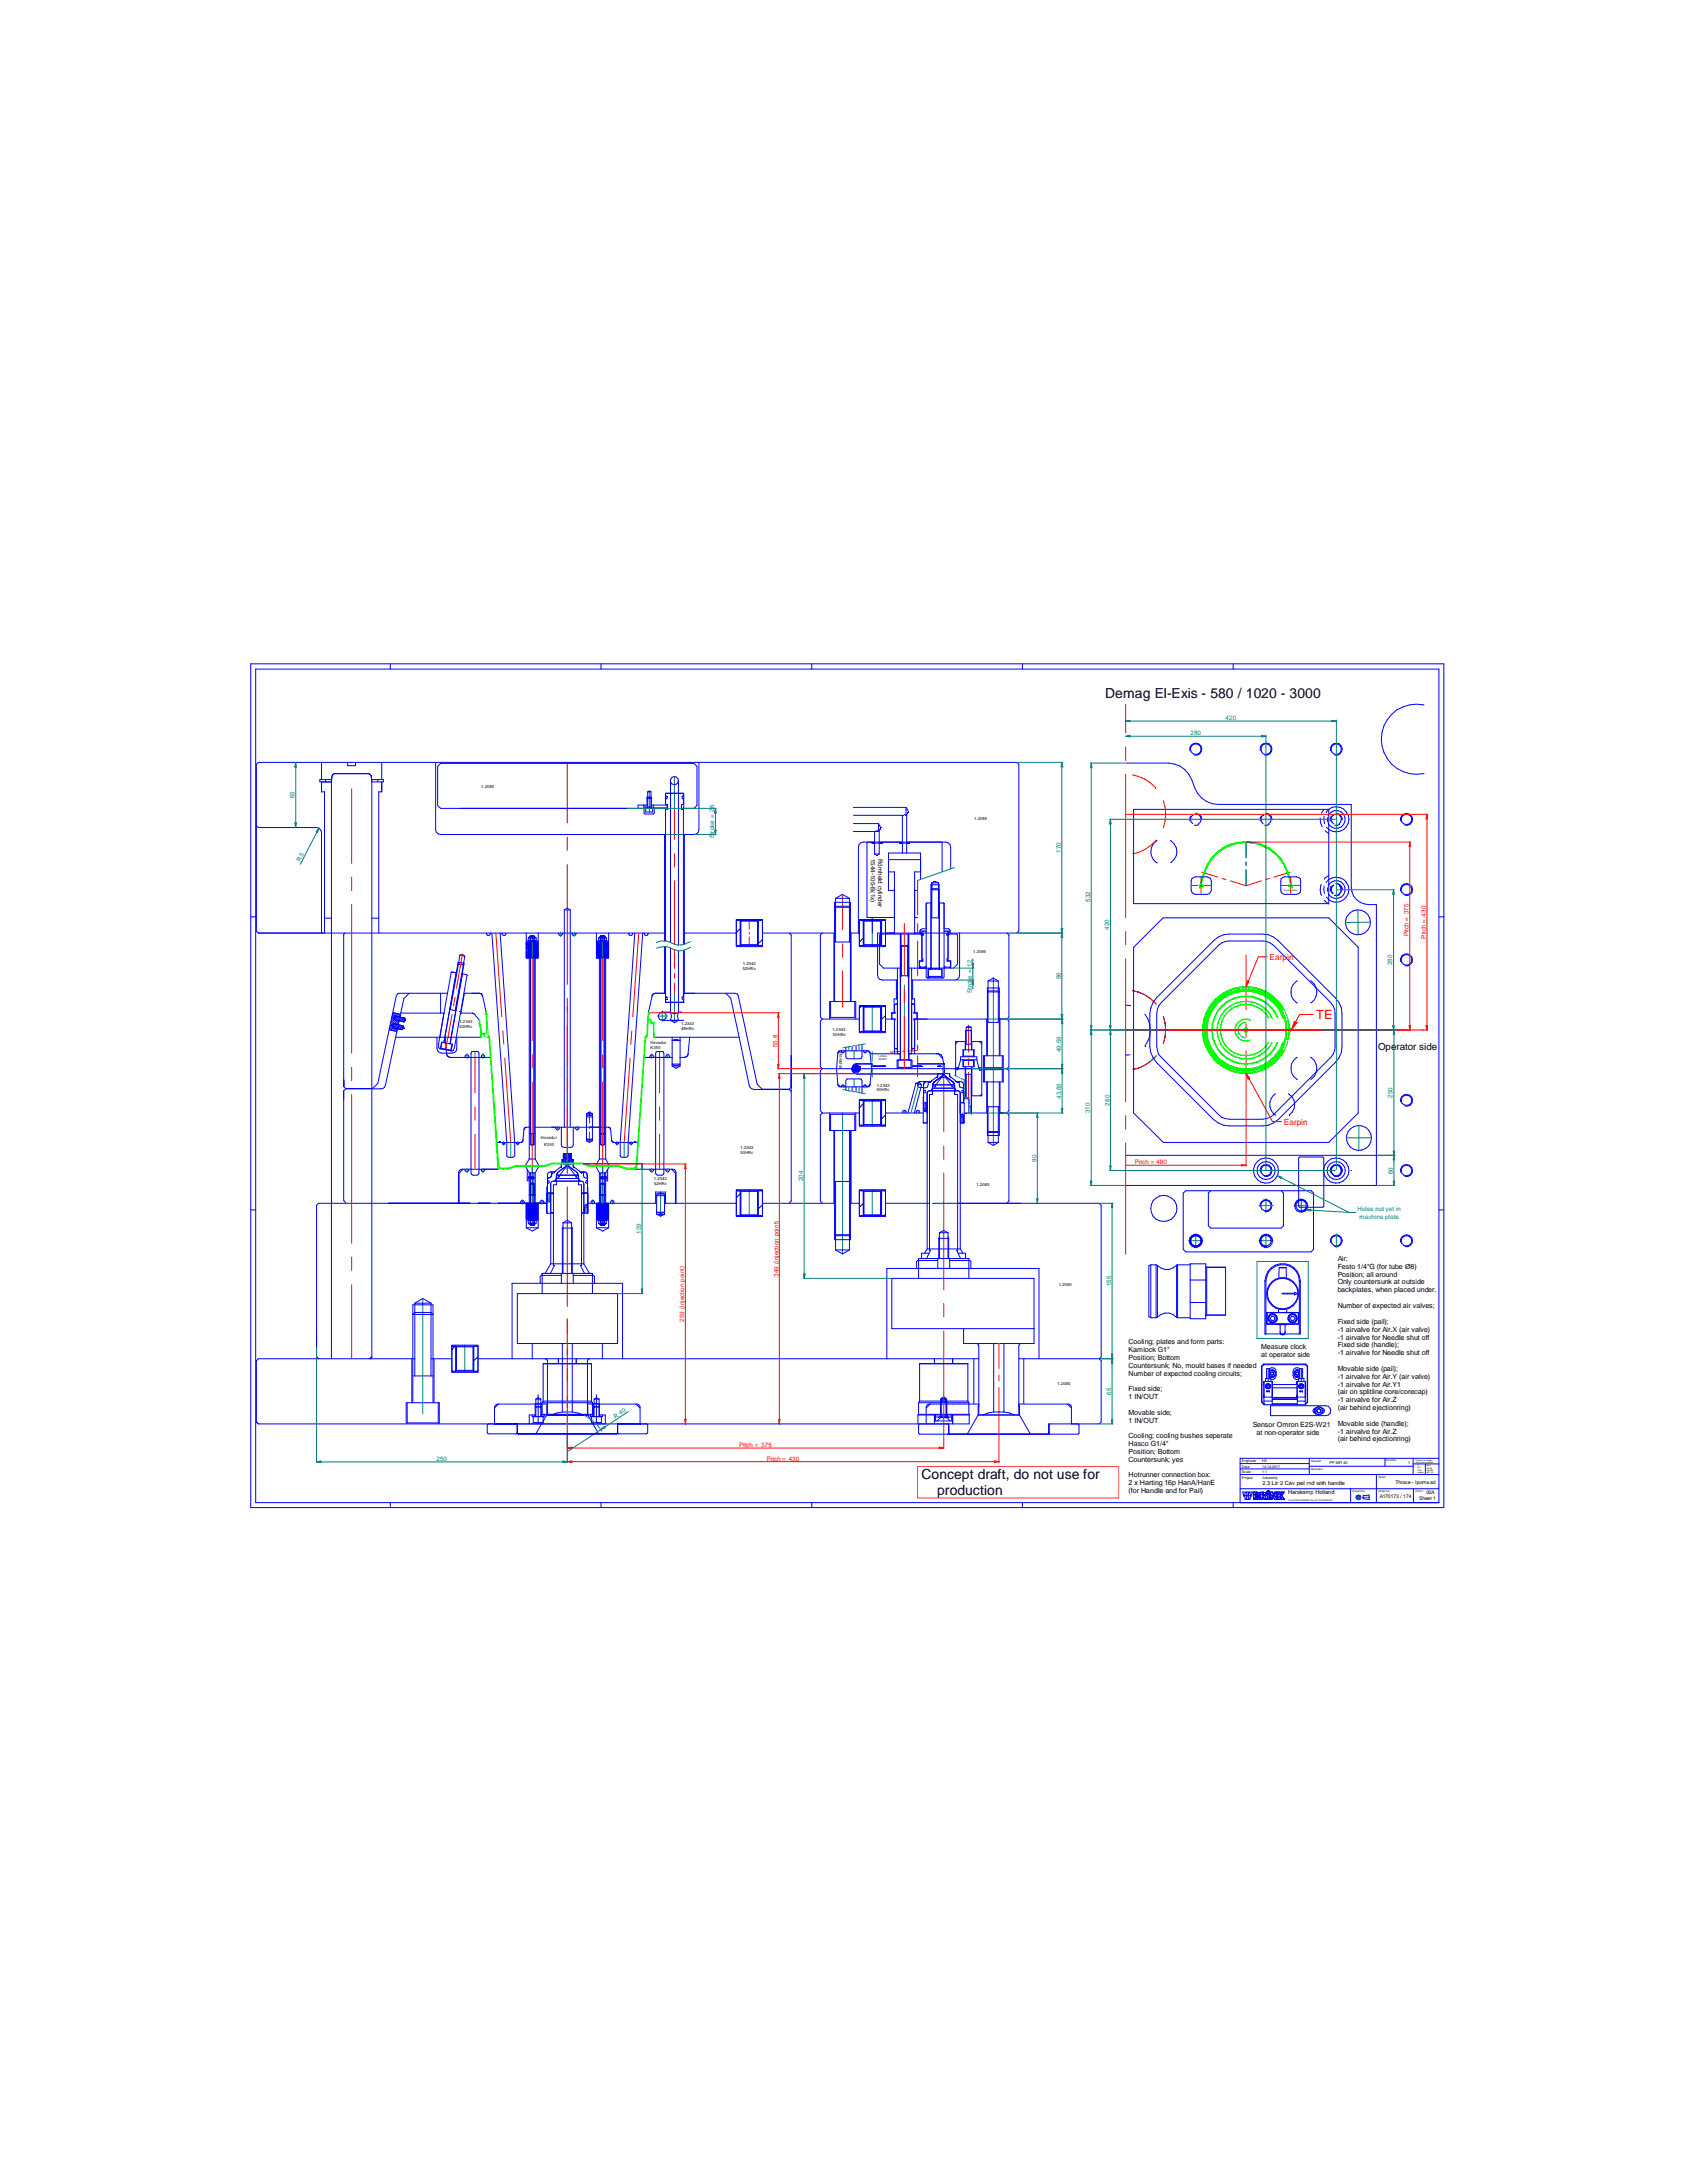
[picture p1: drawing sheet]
<svg xmlns="http://www.w3.org/2000/svg" width="216mm" height="279mm" viewBox="0 0 216 279" stroke-linecap="round" stroke-linejoin="round" font-family="sans-serif">
<defs><g id="words">
<g font-size="1.8">
<text x="141.4" y="89.3">Demag El-Exis - 580 / 1020 - 3000</text>
<text x="117.9" y="189.3">Concept draft, do not use for</text>
<text x="119.9" y="191.3">production</text>
</g>
<text font-size="1.6" fill="#f00" x="168.4" y="130.4">TE</text>
<text font-size="1.3" x="176.4" y="134.4">Operator side</text>
<g font-size="1.1" fill="#f00">
<text x="162.5" y="122.9">Earpin</text>
<text x="164.3" y="143.9">Earpin</text>
</g>
<g font-size=".9">
<text x="171.2" y="161.4">Air:</text>
<text x="171.2" y="162.4">Festo 1/4&quot;G (for tube Ø8)</text>
<text x="171.2" y="163.4">Position; all around</text>
<text x="171.2" y="164.4">Only countersunk at outside</text>
<text x="171.2" y="165.4">backplates, when placed under.</text>
<text x="171.2" y="167.4">Number of expected air valves;</text>
<text x="144.4" y="172">Cooling; plates and form parts:</text>
<text x="144.4" y="173.1">Kamlock G1&quot;</text>
<text x="161.4" y="172.7">Measure clock</text>
<text x="161.4" y="173.7">at operator side</text>
<text x="171.2" y="169.4">Fixed side (pail);</text>
<text x="171.2" y="170.4">-1 airvalve for Air.X (air valve)</text>
<text x="171.2" y="171.4">-1 airvalve for Needle shut off</text>
<text x="171.2" y="172.4">Fixed side (handle);</text>
<text x="171.2" y="173.4">-1 airvalve for Needle shut off</text>
<text x="144.4" y="174">Position; Bottom</text>
<text x="144.4" y="175">Countersunk; No, mould bases if needed</text>
<text x="144.4" y="176.1">Number of expected cooling circuits;</text>
<text x="144.4" y="178.1">Fixed side;</text>
<text x="144.4" y="179.1">1 IN/OUT</text>
<text x="171.2" y="175.5">Movable side (pail);</text>
<text x="171.2" y="176.4">-1 airvalve for Air.Y (air valve)</text>
<text x="171.2" y="177.5">-1 airvalve for Air.Y1</text>
<text x="171.2" y="178.5">(air on splitline core/corecap)</text>
<text x="171.2" y="179.5">-1 airvalve for Air.Z</text>
<text x="144.4" y="181.1">Movable side;</text>
<text x="144.4" y="182.1">1 IN/OUT</text>
<text x="144.4" y="184.1">Cooling; cooling bushes seperate</text>
<text x="144.4" y="185.1">Hasco G1/4&quot;</text>
<text x="160.3" y="182.6">Sensor Omron E2S-W21</text>
<text x="160.8" y="183.7">at non-operator side</text>
<text x="171.2" y="180.5">(air behind ejectionring)</text>
<text x="171.2" y="182.5">Movable side (handle);</text>
<text x="171.2" y="183.5">-1 airvalve for Air.Z</text>
<text x="171.2" y="184.5">(air behind ejectionring)</text>
<text x="144.4" y="186.1">Position; Bottom</text>
<text x="144.4" y="187.1">Countersunk; yes</text>
<text x="144.4" y="189.1">Hotrunner connection box:</text>
<text x="144.4" y="190.1">2 x Harting 16p HanA/HanE</text>
<text x="144.4" y="191.1">(for Handle and for Pail)</text>
</g>
<g font-size=".8" fill="#008080">
<text x="152.4" y="94.1">280</text>
<text x="156.8" y="92.2">420</text>
<text x="37.7" y="102.2" transform="rotate(-90 37.7 102.2)">65</text>
<text x="91.4" y="107.3" transform="rotate(-90 91.4 107.3)">Stroke = 26</text>
<text x="38.4" y="110.4" transform="rotate(-63 38.4 110.4)">R 5</text>
<text x="135.8" y="109.2" transform="rotate(-90 135.8 109.2)">170</text>
<text x="139.5" y="115.4" transform="rotate(-90 139.5 115.4)">532</text>
<text x="141.9" y="119" transform="rotate(-90 141.9 119)">420</text>
<text x="124.4" y="123.8" transform="rotate(-90 124.4 123.8)">12</text>
<text x="135.8" y="125.3" transform="rotate(-90 135.8 125.3)">86</text>
<text x="178.2" y="123.5" transform="rotate(-90 178.2 123.5)">280</text>
<text x="124.4" y="127.1" transform="rotate(-90 124.4 127.1)">Stroke =</text>
<text x="135.8" y="134.6" transform="rotate(-90 135.8 134.6)">49.59</text>
<text x="135.8" y="140.6" transform="rotate(-90 135.8 140.6)">43.89</text>
<text x="139.5" y="142.5" transform="rotate(-90 139.5 142.5)">310</text>
<text x="142" y="141.5" transform="rotate(-90 142 141.5)">280</text>
<text x="178.2" y="140.5" transform="rotate(-90 178.2 140.5)">250</text>
<text x="132.6" y="148.7" transform="rotate(-90 132.6 148.7)">90</text>
<text x="102.8" y="151.2" transform="rotate(-90 102.8 151.2)">204</text>
<text x="173.7" y="155">Holes not yet in</text>
<text x="174" y="156">machine plate</text>
<text x="178.3" y="150.3" transform="rotate(-90 178.3 150.3)">60</text>
<text x="82" y="157.9" transform="rotate(-90 82 157.9)">129</text>
<text x="142.2" y="164.6" transform="rotate(-90 142.2 164.6)">155</text>
<text x="142.2" y="178.5" transform="rotate(-90 142.2 178.5)">65</text>
<text x="78.8" y="181.6" transform="rotate(-33 78.8 181.6)">R 40</text>
<text x="55.9" y="186.9">250</text>
</g>
<g font-size=".8">
<text x="111.5" y="109.9" transform="rotate(90 111.5 109.9)">1544-105-B(1x)</text>
<text x="112.4" y="109.9" transform="rotate(90 112.4 109.9)">Römheld cylinder</text>
</g>
<g font-size=".8" fill="#f00">
<text x="180.3" y="119.8" transform="rotate(-90 180.3 119.8)">Pitch = 375</text>
<text x="182.5" y="120.1" transform="rotate(-90 182.5 120.1)">Pitch = 430</text>
<text x="99.5" y="134" transform="rotate(-90 99.5 134)">55.8</text>
<text x="145.2" y="149">Pitch = 480</text>
<text x="99.6" y="163.4" transform="rotate(-90 99.6 163.4)">349 (injection point)</text>
<text x="87.5" y="169.2" transform="rotate(-90 87.5 169.2)">259 (injection point)</text>
<text x="94.6" y="185.2">Pitch = 375</text>
<text x="98.1" y="186.9">Pitch = 430</text>
</g>
<g font-size=".7">
<text x="161.6" y="190.1">2.3 Ltr 2 Cav pail rnd with handle</text>
<text x="164.8" y="191.3">Harskamp Holland</text>
</g>
<g font-size=".6">
<text x="176.6" y="191.8">A170173 / 174</text>
<text x="178.6" y="189.9">Thrace - Ipoma ad</text>
<text x="181.6" y="191.9">Sheet 1</text>
<text x="182.5" y="191.2">00A</text>
</g>
<g font-size=".5">
<text x="61.6" y="100.8">1.2085</text>
<text x="124.7" y="105">1.2085</text>
<text x="95.1" y="123.5">1.2343</text>
<text x="95.1" y="124.2">52HRc</text>
<text x="124.5" y="122">1.2085</text>
<text x="58.8" y="130.9">1.2343</text>
<text x="58.8" y="131.5">52HRc</text>
<text x="87.2" y="131.2">1.2343</text>
<text x="87.2" y="131.8">48HRc</text>
<text x="106.6" y="132">1.2343</text>
<text x="83.3" y="133.6">Hovadur</text>
<text x="83.3" y="134.2">K350</text>
<text x="106.6" y="132.6">50HRc</text>
<text x="107.4" y="134.7" transform="rotate(90 107.4 134.7)">Hovadur</text>
<text x="112.2" y="139.1">1.2343</text>
<text x="112.2" y="139.7">50HRc</text>
<text x="69.2" y="145.8">Hovadur</text>
<text x="69.6" y="146.6">K350</text>
<text x="94.8" y="147.1">1.2343</text>
<text x="94.8" y="147.7">50HRc</text>
<text x="83.7" y="151.1">1.2343</text>
<text x="83.7" y="151.7">52HRc</text>
<text x="125" y="151.8">1.2085</text>
<text x="135.5" y="164.6">1.2085</text>
<text x="135.3" y="177.2">1.2085</text>
<text x="158.9" y="189.3">Project:</text>
<text x="158.9" y="188.6">Scale :</text>
<text x="158.9" y="187.8">Date :</text>
<text x="158.9" y="187.2">Engineer:</text>
<text x="161.5" y="187.2">HS</text>
<text x="161.5" y="187.9">14-12-2017</text>
<text x="161.5" y="188.6">1:1</text>
<text x="161.6" y="189.3">Assembly</text>
<text x="170.1" y="187.4">PP MFI 40</text>
<text x="180.2" y="187.4">1</text>
</g>
<g font-size=".3">
<text x="164.3" y="114">Hovadur K350</text>
<text x="112.4" y="135.3">1.2343</text>
<text x="112.4" y="135.7">50HRc</text>
<text x="167.8" y="187.1">Material:</text>
<text x="167.8" y="188.1">Remarks:</text>
<text x="173.1" y="191">Projection:</text>
<text x="176.4" y="189.1">Client:</text>
<text x="176.4" y="191">Order no.:</text>
<text x="177.4" y="187">Quantity:</text>
<text x="181.1" y="187">Tolerances unless</text>
<text x="181.1" y="187.3">otherwise specified:</text>
<text x="181.1" y="191">Posnr.:</text>
<text x="181.4" y="187.6">0</text>
<text x="181.4" y="187.9">0.0</text>
<text x="181.4" y="188.3">0.00</text>
<text x="181.4" y="188.6">angles</text>
<text x="182.6" y="187.7">±0.5</text>
<text x="182.6" y="188">±0.05</text>
<text x="182.6" y="188.3">±0.005</text>
<text x="182.6" y="188.6">±0° '30</text>
<text x="164.8" y="192.1">Tel.(31)318-452500 Fax.(31)318-456378</text>
</g>
</g></defs>
<g fill="none" stroke="#00f" stroke-width=".13">
<path d="M32.1 85h152.7v108h-152.7zM32.7 85.6h151.4v106.7h-151.4zM50 85v.6M76.9 85v.6M103.9 85v.6M130.4 97.8l-.3-.2h-97l-.3 .2v21.4l.3 .2h51.9M130.9 85v.6M157.8 85v.6M32.1 117.3h.6M32.8 105.7l.3 .2M41.5 110.1v9M62.9 119.4l2 26.8v1.7v.1l.2 .1h.5l.3-.2v-1.7l-1.9-26.8"/>
<path d="M71.5 119.4v.2l.1 .1h.2l.2-.1v-.2M72.2 116.5v27.8M72.2 116.5l.4-.3 .4 .3M72.2 116.5h.8M73 116.5v27.8M73.2 119.4v.2l.2 .1h.2l.1-.1v-.2M184.1 117.3h.7M86 132.8v3.6M86 136.4h1M86 136.4l.5 .3 .5-.3M86 133.2l.3-.1h.4l.3 .1zM86 136.2h1l-.3 .2h-.4z"/>
<path d="M87 132.8v3.6M32.1 154.9h.6M40.8 154h29.2M63.6 146.2h3.1M64 146.1l-.1 .1M67.1 144.6l-.2 1.3M71.1 144.3v.1l.1 .2h.3l.1-.2v-.1M71.8 144.3v2.2l.1 .3 .3 .1h.9l.2-.1 .1-.3v-2.2M73.6 144.3v.1l.2 .2h.2l.1-.2v-.1M85 154h9.2M97.6 154h9.2M184.1 154.9h.7"/>
<path d="M32.8 174.2v7.8M33.1 173.9h20M55.2 173.9h2.6M61.2 173.9h6.9M77.1 173.9h48.2M33.1 182.2h44.4M50 192.3v.7M76.9 192.3v.7M103.9 192.3v.7M130.9 192.3v.7M157.8 192.3v.7"/>
</g>
<path d="M72.6 97.7v7.6M63.5 119.4l.7 10.7M72.6 107.1v1.7M72.6 110.7v15.3M64.3 132l.2 1.6M64.6 135.4l.8 10.8M72.6 127.8v1.7M72.6 131.3v15.3M72.6 148.4v1.7M72.6 151.9v15.3M72.6 169v1.7M72.6 172.5v7.7" fill="none" stroke="#f00" stroke-width=".13"/>
<path d="M71.8 119.3v.6M73.5 119.3v.6M84.4 134.6v.7M65.4 146.2v1.9M68.1 149.3v4.7M71.4 144.1v.6M73.9 144.1v.6" fill="none" stroke="#008080" stroke-width=".13"/>
<path d="M64 146.1v.1" fill="none" stroke="#008080" stroke-width=".13"/>
<g fill="none" stroke="#00f" stroke-width=".13">
<path d="M130.4 97.8v21.4M105.2 119.4l-.2 .3v10.5l.2 .2M105.2 130.4l-.2 .3v5.8l.2 .3-.2 .2v5.2l.2 .3-.2 .2v11l.2 .3M105.2 130.4h4.8M119.4 138.9h-.1M128.9 130.4l.2 .3M128.9 136.8l.2 .2M64 146.1l.1 .1M68.5 144.3h8.2M113.3 142.5h4.9M123.4 142.5h3M128.9 142.5l.2 .2"/>
<path d="M114.1 163.6h18.2M120.2 162.3h1.2"/>
</g>
<path d="M120.8 137.4v7.5M120.8 146.7v1.7M120.8 150.2v14.9M120.8 166.8v1.7M120.8 170.3v7.5" fill="none" stroke="#f00" stroke-width=".13"/>
<path d="M118.9 139.6h3.7M119.3 138.9v.6M119.7 138.9h2.1M121 137.9h-.5l-.8 1.1M122.2 139.3h-2.9l-.1 .3M119 140.1v19.9" fill="none" stroke="#00f" stroke-width=".13"/>
<path d="M119.3 139.5v.6h-.3M119.7 139v.1" fill="none" stroke="#00f" stroke-width=".13"/>
<path d="M119.4 139.1h.3M119.4 138.9h.3M121 137.9l.8 1.1M122.2 138.9v.6M122.6 140.1v19.9" fill="none" stroke="#00f" stroke-width=".13"/>
<path d="M122.2 139.3l.1 .3M122.2 139.5v.6h.4" fill="none" stroke="#00f" stroke-width=".13"/>
<path d="M121.8 139v.1h.3M121.8 138.9h.3" fill="none" stroke="#00f" stroke-width=".13"/>
<g fill="none" stroke="#00f" stroke-width=".13">
<path d="M120.2 157.8l.6-.3 .5 .3zM121.3 158.3l.1 .2M121.3 157.8v3.3M121.4 158.5h-1.3v2.6M121.4 158.5v2.6M117.6 163.6v-2.5h6.4v2.5M117.6 162.3h6.4M118.3 160.4l.4-.5h4.2l.3 .5M119 160h.1l-.5 1.1M120 161.3h-2.6l-.1 .2v.8M120 161.1v1.2M121.5 161.3h2.6l.1 .2v.8"/>
<path d="M121.5 161.1v1.2M122.6 160h-.2l.5 1.1M123.9 161.1h.1"/>
</g>
<g fill="none" stroke="#00f" stroke-width=".13">
<path d="M106.7 119.4v8.8M106.9 115v5.6M106.9 115h1.8M106.9 115l.9-.5 .9 .5M106.9 116h1.8l.1 .1h-2zM108.7 115v5.6M108.9 119.4v8.8M129.1 119.7v10.5l-.2 .2M106.2 130.4v-2.2h3.3v2.2M106.3 128.2v2h3.1v-2M106.8 128.2v-12.7h2v12.7M106.8 120.6h2"/>
<path d="M125.9 135.1h2.5v3.4h-2.5zM126 138.5v-1.6h2.3v1.6M126 135.1v1.6h2.3v-1.6M126.3 130.4v4.7M126.3 138.5v4M126.4 135.1v-8.7h1.5v8.7M126.4 138.5v6.8h1.5v-6.8M126.4 130.9h1.5M126.4 125.6v5.3M126.4 125.6h1.4M126.4 125.6l.7-.4 .7 .4M126.4 126.8h1.4l.1 .2h-1.5z"/>
<path d="M127.8 125.6v5.3M128 130.4v4.7M128 138.5v4M129.1 130.7v5.8l-.2 .3M129.1 137v5.2l-.2 .3M72 157.2h1.2M72.6 156.2l-.5 .3h1.1M106.2 142.5v2.2h3.3v-2.2M106.3 144.7v-2.1h3.1v2.1M106.7 144.7v9.3M106.8 144.7v14h2v-14M106.8 158h2l-.1 .2h-1.8z"/>
<path d="M106.8 151.2h2M106.9 151.2v8.8M106.9 160h1.8M106.9 160l.9 .5 .9-.5M108.7 144.7v15.3M108.9 144.7v9.3M120.2 158.3l-.1 .2M120.2 157.8v3.3M126.4 144.8h1.5l-.1 .1h-1.4zM126.4 141.6h1.5M126.4 141.6v4.6M126.4 146.2h1.4"/>
<path d="M126.4 146.2l.7 .4 .7-.4M127.8 141.6v4.6M129.1 142.7v11l-.2 .3M69.4 163h6.4M70.5 161.8h4.2M113.5 162.3h19.5"/>
</g>
<path d="M107.8 114.5v4.5M107.8 120.8v1.7M107.8 124.3v4.6" fill="none" stroke="#f00" stroke-width=".13"/>
<path d="M127.1 125.2v21.4M107.8 142.5v18" fill="none" stroke="#008080" stroke-width=".13"/>
<g fill="none" stroke="#00f" stroke-width=".13">
<path d="M72.1 157l-.1 .2v5.8M72.1 156.5v6.5M72.6 156.2l.6 .3M73.2 157.2v5.8M69.4 163v2.6M70.5 161.8l-.7 1.2M70.8 162h.2l-.6 1h-1M71.8 163.2h-2.5l-.2 .2v.9M71.8 163v1.3M73.4 163.2h2.5l.2 .2v.9M73.4 163v1.3M74.4 162h-.1l.5 1h1"/>
<path d="M74.7 161.8l.7 1.2M75.8 163v2.6"/>
</g>
<path d="M73.2 157v.2M73.2 156.5v6.5" fill="none" stroke="#00f" stroke-width=".13"/>
<path d="M66.6 154v-.2l.2-.1h.2l.1 .1v.2M67.9 153v-1.4h.5v1.4M67.9 151.5l.2-.1 .2 .1zM67.9 152.9h.4M68.3 151.5v1.5M69 149.3l-.5 .8v2.9h-.8M117.9 160.4v.7M123.6 160.4v.7" fill="none" stroke="#00f" stroke-width=".13"/>
<path d="M66.8 153.5v.6M68.1 149.3v6.6" fill="none" stroke="#008080" stroke-width=".13"/>
<path d="M67.3 149.3l.4 .8v2.9M67.9 151.6v1.4M67.9 151.5v1.5" fill="none" stroke="#00f" stroke-width=".13"/>
<path d="M67.6 150.7h.9" fill="none" stroke="#008080" stroke-width=".13"/>
<path d="M68.3 150.6h-.7v.3h.7M68.3 150.6l.1 .1-.1 .2M68.3 150.6v.3" fill="none" stroke="#00f" stroke-width=".13"/>
<path d="M67.7 150.1h.8M67.7 153v1M67.9 156.8h.5M67.9 150.1v2.9M67.9 156.8h.4M68.1 150.6v.3M68.3 150.1v2.9M68.5 153v1M68.7 155.2h.1M68.8 156v.2" fill="none" stroke="#00f" stroke-width=".13"/>
<path d="M67.6 156h.1h-.1z" fill="none" stroke="#00f" stroke-width=".13"/>
<g fill="none" stroke="#00f" stroke-width=".13">
<path d="M67.6 156.2h1M67.6 154.1v1.9M67.6 156l1-.1v.1M67.7 156.2h-.1v.3l.1 .1 .9-.1v-.3h-.1M67.7 156.6v.1h.8v-.1M67.9 156.5l-.3 .1M67.9 156.2v.3M67.9 156.5h.5M68.1 154.1v1.9M68.1 156.1v.1M68.4 156.2v.3M68.4 156.5l.2 .1"/>
<path d="M68.4 154h.4v2h-.1v-1.9h-.3M68.5 155.9h.1l-.1 .1zM68.6 154.1v1.9M68.8 156h-1.4v.2h1.4"/>
</g>
<path d="M67.6 156h1M68.6 155.9l-1 .1" fill="none" stroke="#00f" stroke-width=".13"/>
<path d="M68.6 155.8l-1 .1" fill="none" stroke="#00f" stroke-width=".13"/>
<path d="M68.2 155.7l.4 .1M68.6 155.7l-1 .1h.5" fill="none" stroke="#00f" stroke-width=".13"/>
<path d="M68.6 155.6l-1 .1" fill="none" stroke="#00f" stroke-width=".13"/>
<path d="M68.2 155.6h.4M68.6 155.5l-1 .1 .5 .1" fill="none" stroke="#00f" stroke-width=".13"/>
<path d="M68.6 155.4l-1 .1" fill="none" stroke="#00f" stroke-width=".13"/>
<path d="M68.2 155.4h.4M68.6 155.4h-1l.5 .1" fill="none" stroke="#00f" stroke-width=".13"/>
<path d="M68.6 155.3l-1 .1" fill="none" stroke="#00f" stroke-width=".13"/>
<path d="M68.2 155.2l.4 .1M68.6 155.2l-1 .1h.5" fill="none" stroke="#00f" stroke-width=".13"/>
<path d="M68.6 155.1l-1 .1" fill="none" stroke="#00f" stroke-width=".13"/>
<path d="M68.2 155.1h.4M68.6 155l-1 .1 .5 .1" fill="none" stroke="#00f" stroke-width=".13"/>
<path d="M68.6 154.9l-1 .1" fill="none" stroke="#00f" stroke-width=".13"/>
<path d="M68.2 154.9h.4M68.6 154.9h-1l.5 .1" fill="none" stroke="#00f" stroke-width=".13"/>
<path d="M68.6 154.8l-1 .1" fill="none" stroke="#00f" stroke-width=".13"/>
<path d="M68.2 154.7l.4 .1M68.6 154.7l-1 .1h.5" fill="none" stroke="#00f" stroke-width=".13"/>
<path d="M68.6 154.6l-1 .1" fill="none" stroke="#00f" stroke-width=".13"/>
<path d="M68.2 154.6h.4M68.6 154.5l-1 .1h.5" fill="none" stroke="#00f" stroke-width=".13"/>
<path d="M68.6 154.4l-1 .1" fill="none" stroke="#00f" stroke-width=".13"/>
<path d="M68.2 154.4h.4M68.6 154.3l-1 .1 .5 .1" fill="none" stroke="#00f" stroke-width=".13"/>
<path d="M68.6 154.3h-1" fill="none" stroke="#00f" stroke-width=".13"/>
<path d="M67.6 154.1h.1M67.6 154.3h.5M67.6 154.2l1-.1v.1" fill="none" stroke="#00f" stroke-width=".13"/>
<path d="M68.3 154.1h.3v.1l-1 .1" fill="none" stroke="#00f" stroke-width=".13"/>
<path d="M67.6 154.2v.1M67.6 155.9v.1M68.3 155.9h.3v.1h-.3M68.3 154.2l.3 .1" fill="none" stroke="#00f" stroke-width=".13"/>
<g fill="none" stroke="#00f" stroke-width=".13">
<path d="M67.9 119.8h.5M67.9 119.8h.4M67.4 121.4h.1M67.4 120.4v.2M67.6 122.5v.1M67.7 122.6v25.7M67.9 122.5v24h.5v-24M67.9 122.5v22.6M68.3 122.5v22.6M68.5 122.6v25.7M68.5 122.5v.1M67.4 157.1h1.5"/>
<path d="M67.4 157.1l.7 .5 .8-.5M67.5 149.7v1.4h.2M67.6 154v.1M67.7 145.1h.8M67.7 148.3l-.5 .9M67.7 148.3h.8M67.9 153v1h-.5v3.1M67.9 154.1v2.7M67.9 145.1v.1M67.9 153v1M67.9 145.2h.4M67.9 146.5l.2 .1 .2-.1"/>
<path d="M67.9 146.5h.4M67.9 145.2v1.3M68.1 154.3v2.5M68.3 154.1h-.8v1.9h-.1M68.3 145.2v1.3M68.3 153v1M68.3 154.1v2.7M68.4 153v1M68.4 154.1v2.7M68.4 145.1l-.1 .1M68.5 148.3l.5 .9M68.5 154h.3v.8h-.1v-.7h-.2z"/>
<path d="M68.7 155.2h.1v.8h-.1zM68.9 154v3.1M52.1 179.5v2.6h4v-2.6M52.7 173.9v5.6M52.8 176.1h2.6M52.8 179.5v-12.5h2.6v12.5M53.1 166.8v9.3M53.1 168h2.1l.2 .2h-2.6zM53.1 166.8h2.1M53.1 166.8l1-.6 1.1 .6M55.2 166.8v9.3M55.5 173.9v5.6"/>
<path d="M52 182.2v-2.7h4.2v2.7"/>
</g>
<path d="M67.4 154.8l.1 .1M68.7 154l.1 .1" fill="none" stroke="#000" stroke-width=".13"/>
<path d="M54.1 166.2v14.8" fill="none" stroke="#008080" stroke-width=".13"/>
<path d="M68.1 122.6v10.6M68.1 135v1.7M68.1 138.5v10.6" fill="none" stroke="#f00" stroke-width=".13"/>
<path d="M68.5 120.6h.1l-.1 .1z" fill="none" stroke="#00f" stroke-width=".13"/>
<g fill="none" stroke="#00f" stroke-width=".13">
<path d="M67.4 120.4h1.4v.2h-1.4M67.6 120.7h.1h-.1zM67.6 120.6v.1h1M67.6 120.4h1M67.6 120l.3 .1M67.6 120.6v1.9M67.7 120.4h-.1v-.3l.1-.1h.8l.1 .1v.3h-.1M67.7 120v-.1h.8v.1M67.9 120.1v.3M67.9 120.1h.5M67.9 122.5h-.4v-1.8h-.1v1.9h.5M68.1 120.4v.1"/>
<path d="M68.1 120.6v1.9M68.4 120.1v.3M68.6 120l-.2 .1M68.6 120.6v1.9"/>
</g>
<path d="M67.6 120.6h1M68.6 120.7h-1" fill="none" stroke="#00f" stroke-width=".13"/>
<path d="M68.6 120.7l-1 .1" fill="none" stroke="#00f" stroke-width=".13"/>
<path d="M67.6 120.8l.5 .1M68.2 120.8h.4l-1 .1" fill="none" stroke="#00f" stroke-width=".13"/>
<path d="M68.6 120.9l-1 .1" fill="none" stroke="#00f" stroke-width=".13"/>
<path d="M67.6 121h.5M68.2 120.9l.4 .1-1 .1" fill="none" stroke="#00f" stroke-width=".13"/>
<path d="M68.6 121.1l-1 .1" fill="none" stroke="#00f" stroke-width=".13"/>
<path d="M67.6 121.2h.5M68.2 121.1l.4 .1h-1" fill="none" stroke="#00f" stroke-width=".13"/>
<path d="M68.6 121.2l-1 .1" fill="none" stroke="#00f" stroke-width=".13"/>
<path d="M67.6 121.3l.5 .1M68.2 121.3h.4l-1 .1" fill="none" stroke="#00f" stroke-width=".13"/>
<path d="M68.6 121.4l-1 .1" fill="none" stroke="#00f" stroke-width=".13"/>
<path d="M67.6 121.5h.5M68.2 121.5h.4l-1 .1" fill="none" stroke="#00f" stroke-width=".13"/>
<path d="M68.6 121.6l-1 .1" fill="none" stroke="#00f" stroke-width=".13"/>
<path d="M67.6 121.7h.5M68.2 121.6l.4 .1-1 .1" fill="none" stroke="#00f" stroke-width=".13"/>
<path d="M68.6 121.8h-1" fill="none" stroke="#00f" stroke-width=".13"/>
<path d="M67.6 121.8l.5 .1M68.2 121.8h.4l-1 .1" fill="none" stroke="#00f" stroke-width=".13"/>
<path d="M68.6 121.9l-1 .1" fill="none" stroke="#00f" stroke-width=".13"/>
<path d="M67.6 122h.5M68.2 122h.4l-1 .1" fill="none" stroke="#00f" stroke-width=".13"/>
<path d="M68.6 122.1l-1 .1" fill="none" stroke="#00f" stroke-width=".13"/>
<path d="M67.6 122.2h.5M68.2 122.1l.4 .1-1 .1" fill="none" stroke="#00f" stroke-width=".13"/>
<path d="M68.6 122.3h-1" fill="none" stroke="#00f" stroke-width=".13"/>
<path d="M67.6 122.4v.1l1-.1M68.2 122.3h.4M68.5 122.5h.1" fill="none" stroke="#00f" stroke-width=".13"/>
<path d="M68.6 122.3l-1 .1v.1h.3" fill="none" stroke="#00f" stroke-width=".13"/>
<path d="M67.6 122.3l.3 .1M67.9 120.6h-.3v.1h.3M68.6 120.7h.1M68.6 122.3v.1" fill="none" stroke="#00f" stroke-width=".13"/>
<g fill="none" stroke="#00f" stroke-width=".13">
<path d="M67.4 119.4v3.2h1.5v-3.2M67.9 119.8v2.7M68.1 119.8v2.5M68.3 119.8v2.7M68.4 119.8v2.7M67.4 121.8h.1v.7h.1v.1M67.4 120.7h.1v.7h-.1M67.9 122.5h.8v-1.8h.1v1.9M68.5 122.5v.1M70.5 151.6v10.2M70.8 151.6v10.4M74.4 151.6v10.4"/>
<path d="M74.7 151.6v10.2"/>
</g>
<path d="M68.1 120.6v1.9" fill="none" stroke="#008080" stroke-width=".13"/>
<path d="M67.4 120.8l.1 .1M68.7 122.2l.1 .1" fill="none" stroke="#000" stroke-width=".13"/>
<path d="M70.1 151.9l-.1 .1M70.1 150.7h.1M70.5 150h-.2l-.2 .2v.2M71.2 150.4h.3M71.5 150.6v.1h-.3M72.4 149.3l-1 .8M72.8 149.3l1.1 .8M74 150.4v.1" fill="none" stroke="#00f" stroke-width=".13"/>
<path d="M71.2 150.5v.3h2.8M71.4 150.1l-.2 .3M71.5 150.4h2.5M71.5 150.5l.8-1h.6l.8 1M73.7 150.7h.3M73.9 150.1l.1 .2" fill="none" stroke="#00f" stroke-width=".13"/>
<path d="M73.7 150.6v.1M74 150.3v.1M74 150.5v.3" fill="none" stroke="#00f" stroke-width=".13"/>
<path d="M70.6 150l-.1 .6-.3 .1M72.4 149.3l.2-.2 .2 .2M74.7 150h.3l.2 .4" fill="none" stroke="#00f" stroke-width=".13"/>
<path d="M70.9 151.2h3.4M71.2 151.1v.5h-.4" fill="none" stroke="#00f" stroke-width=".13"/>
<path d="M70 152v2M70.1 150.4v1.5M71.2 150.7v.4M71.2 150.8l-.2 .4M74 150.7v.9h.4M74 150.8l.2 .4M75.2 151.1v1.6" fill="none" stroke="#00f" stroke-width=".13"/>
<path d="M70.5 151.4v1.3" fill="none" stroke="#00f" stroke-width=".13"/>
<path d="M70.7 151.2l-.2 .2M74.7 151.4v1.3" fill="none" stroke="#00f" stroke-width=".13"/>
<path d="M70.1 151.4h.1M70.1 151.1h.1M70.7 151.2h3.8l.2 .2M71.2 150.4h2.8" fill="none" stroke="#00f" stroke-width=".13"/>
<path d="M70.1 150.8v.3M70.2 151.1l.1 .1v.2h-.1M71.2 150.8h2.8M71.2 150.5v.3M71.2 150.8l-.2 .4M71.4 150.1l-.2 .3M73.9 150.1l.1 .4v.3M74 150.8l.2 .4" fill="none" stroke="#00f" stroke-width=".13"/>
<path d="M75 151.4h.2" fill="none" stroke="#00f" stroke-width=".13"/>
<path d="M70.1 151.4v1.3M72.4 149.3l-.4 .3M72.8 149.3l.4 .3M75 151.2v.2M75.2 150.4v.7h-.2" fill="none" stroke="#00f" stroke-width=".13"/>
<path d="M70.5 150h.5M70.6 150v.4l-.2 .3-.3 .1M70.7 150v.1M71 150v.1M71.8 149v.3M72 149.6l-.6 .5M73.2 149.6l.7 .5M75.1 150.8v-.6l-.4-.2 .1 .7 .4 .1" fill="none" stroke="#00f" stroke-width=".13"/>
<path d="M70.7 150.1h.2" fill="none" stroke="#00f" stroke-width=".13"/>
<path d="M71.8 149v.3M74.2 150h.5" fill="none" stroke="#00f" stroke-width=".13"/>
<path d="M71.7 149.4l-.6 .5" fill="none" stroke="#00f" stroke-width=".13"/>
<path d="M73.4 149v.3M74.3 150v.1M74.3 150.1h.2M74.5 150v.1" fill="none" stroke="#00f" stroke-width=".13"/>
<path d="M73.4 149v.3" fill="none" stroke="#00f" stroke-width=".13"/>
<path d="M73.5 149.4l.6 .5" fill="none" stroke="#00f" stroke-width=".13"/>
<g fill="none" stroke="#00f" stroke-width=".13">
<path d="M42.8 99h4.4M44.5 97.6v.4h1v-.4M40.5 105.9l.3 .1 .3 .3v.3M41.5 109.9v9.2M44 119.6v19.5M44 139.6v14M40.8 154l-.3 .3v18M71.1 149.9l-.1 .1M71.8 149.3v.1M72.5 149.1v.1M72.5 149.1h.2M72.5 149v.1"/>
<path d="M72.6 149.1l.2 .2h-.4zM72.7 149v.1M72.7 149.1v.1M73.4 149.3l.1 .1M74.1 149.9l.2 .1"/>
</g>
<path d="M45 101v9.5M45 112.3v1.7M45 115.8v19M45 136.6v1.7M45 140.1v19M45 160.9v1.7M45 164.4v9.5" fill="none" stroke="#f00" stroke-width=".13"/>
<path d="M42.5 99.3l-.1 .6M42.8 99l-.3 .2" fill="none" stroke="#00f" stroke-width=".13"/>
<g fill="none" stroke="#00f" stroke-width=".13">
<path d="M41.1 97.6v2.2M41.7 99.8v.3M42.4 99.8h-1.5v.3h1.5M42.4 99.9v74M42.8 99h4.4l.3 .2M47.5 99.3l.1 .6v74M47.6 99.8h1.5v.3h-1.5M48.3 99.8v.3M48.9 97.6v2.2M41.1 100.1v1.2h.4v18.1M41.5 117.5h.9M47.6 117.5h.9"/>
<path d="M48.9 100.1v1.2h-.4v18.1M44 153.6l.2 .3M49.7 154h10.5M63.8 154h6.2M47.6 173.7l-.3 .2"/>
</g>
<path d="M42.5 99.3l-.1 .6M42.8 99l-.3 .2" fill="none" stroke="#00f" stroke-width=".13"/>
<path d="M47.2 99l.3 .2M47.5 99.3l.1 .6M119.5 138.5l1.3-1 1.2 1M119.5 138.5l-.1 .4M120.6 137.7l-1.1 .8M121.2 137.9l.8 .6M122 138.5l.1 .4M122.6 139.6l.3 .3v20M47.6 173.7l-.3 .2" fill="none" stroke="#00f" stroke-width=".13"/>
<path d="M118.9 139.6l-.2 .1v.2v20M120 137.4h.6M120.6 137.7l.2-.2 .1 .2M59.3 149.6l-.5 .6v3.8M63.8 149.6l-4.9 .1-.2 .4v3.9M69.1 154v-.2l.2-.1h.2l.1 .1v.2M70.1 152.7h.3M74.8 152.7h.3" fill="none" stroke="#00f" stroke-width=".13"/>
<path d="M69.3 153.5v.6" fill="none" stroke="#008080" stroke-width=".13"/>
<g fill="none" stroke="#00f" stroke-width=".13">
<path d="M70 155.2l.1 .1M70.1 152.7h.7M70.1 152.7l-.1 .1v2.5h.8M70.1 153.7h.3M70.1 153.7l.1 .1 .2-.1M70.1 152.7v1M70.4 152.7v1M70.5 152.8h.3M70.5 155.2h.3M70.5 152.8l-.1-.1v.8h-.3M70.5 155.2l-.1 .1M70.5 152.8v2.4"/>
<path d="M74.4 152.7h.8v.1M74.4 152.8h.3M74.4 155.2h.3M74.7 155.2l.1 .1v-.8h.4v.8v-.1M74.7 152.8v2.4M74.8 152.7l-.1 .1M74.8 154.3h.3M74.8 154.3l.2-.2 .1 .2M74.8 154.3v1M75.1 154.3v1M75.2 151.9v3.4h-.8M57.9 172.3h.4"/>
<path d="M58.4 172.4v3M60.5 172.4v3"/>
</g>
<path d="M70.2 152.7v1.1M75 154.1v1.2M59.5 172.2v3.4" fill="none" stroke="#008080" stroke-width=".13"/>
<path d="M58.3 172.3l-.5 .4" fill="none" stroke="#000" stroke-width=".13"/>
<path d="M57.8 172.2v3.4M58.3 172.3v3.2h-.4l-.1-.1M61.2 172.3h-.6v3.2h.5l.1-.1M61.2 172.2v3.4" fill="none" stroke="#00f" stroke-width=".13"/>
<path d="M61.2 173.7l-.6 .5" fill="none" stroke="#000" stroke-width=".13"/>
<g fill="none" stroke="#00f" stroke-width=".13">
<path d="M55.8 97.6v8.6v.3l.3 .2 .3 .1M56.4 97.7l-.4 .4v5l.4 .4M82.7 135.3h3.3M83.2 135.3l.1-.3h.2l.2 .2v.1M83.5 127.4l-.5 2.2M83.6 127.2l-.2 .3M83.9 127.1l-.3 .1M84.2 134.6h-.2l-.1 .2v.5M84.2 134.6h.7l.1 .7M85 127.1h-1.1l-.3 .1M85.2 135.3l.1-.3h.3l.1 .3M87.6 127.1h6.5"/>
<path d="M96.5 139.4h4.5M57.8 175.4l.1 .1h3.2M57.8 172.2h3.4M57.8 175.6h3.4M57.9 172.3h3.3M58.3 172.3l.1 .1h2.1l.1-.1M58.3 175.5l.1-.1h2.1l.1 .1"/>
<circle cx="84.8" cy="130" r=".51"/>
</g>
<path d="M83.4 134.9v.6M84.1 130h1.3M84.8 129.4v1.3M85.5 134.9v.6" fill="none" stroke="#008080" stroke-width=".13"/>
<path d="M85.8 128.3h1" fill="none" stroke="#00f" stroke-width=".13"/>
<path d="M85.8 101.6h1" fill="none" stroke="#00f" stroke-width=".13"/>
<path d="M85.4 102v.2M85.2 127.9h.1M85.4 127.7v.1M87.5 127.6l-.2 .1" fill="none" stroke="#00f" stroke-width=".13"/>
<path d="M85.2 103h.1M85.4 102.2h-.2M85.4 103.5h-.2M87.3 101.9h.2" fill="none" stroke="#00f" stroke-width=".13"/>
<path d="M85.2 101.9h.1M85.2 101.6h.6v19M87.5 102.2v.8h-.2M87.5 103.5v17.4M87.6 106.8v14.1M85.8 121.3v7h-.6M86.8 128.3h.6M87.5 121.6v6M87.6 121.6v5.5" fill="none" stroke="#00f" stroke-width=".13"/>
<path d="M85.2 101.6v.3M85.2 102.2v.8M85.4 103v.5M87.3 102.2h.2M87.3 101.9v.3M87.4 101.6h-.6v19.4M87.5 101.6v.3M86.8 121.7v6.6M87.3 127.7v.1" fill="none" stroke="#00f" stroke-width=".13"/>
<path d="M87.3 103h-.1v.5M85.2 127.9v.4M87.3 127.9h.2l-.1 .4" fill="none" stroke="#00f" stroke-width=".13"/>
<path d="M85 106.8v13.6M85.2 103.5v16.9M87.3 103.5h.2M85 121.2v5.9l.2 .2M85.2 121.2v7.1h2.3v-1l.1-.2M85.2 127.6l.2 .1M85.8 128.3v1.2M86.8 128.3v1.2" fill="none" stroke="#00f" stroke-width=".13"/>
<path d="M86.3 99.4v8M86.3 109.3v1.7M86.3 112.7v8.2M86.3 121.5v2.5M86.3 124.6v.6M86.3 125.8v2.5" fill="none" stroke="#f00" stroke-width=".13"/>
<path d="M86.3 127.1v3.8M88.3 120.5a2.37 2.37 0 0 1-2.6 .1 1.99 1.99 0 0 0-1.7 .1M88.4 121.2a2.36 2.36 0 0 1-2.7 .1 2.24 2.24 0 0 0-1.7 .1" fill="none" stroke="#008080" stroke-width=".13"/>
<path d="M86.3 99.7v3.8" fill="none" stroke="#008080" stroke-width=".13"/>
<path d="M85.8 99.9v1.6M86.8 99.9v1.6" fill="none" stroke="#00f" stroke-width=".13"/>
<path d="M81.7 103v.5M82.4 103v.5M83.4 103h2M85.2 101.6v-.1h2.2l.1 .1v1.9" fill="none" stroke="#00f" stroke-width=".13"/>
<path d="M82.5 103v.4M82.6 103.4v.5h.9v-.5M82.8 103.3v-1.3h.6v1.3M82.9 101.3h.2h.2M82.9 101.3v2M82.9 101.3h.4M82.9 102.2h.4M83.3 101.3v2M83.5 103.5h1.9M83.6 103v.4M85.4 103v.4" fill="none" stroke="#00f" stroke-width=".13"/>
<path d="M83.1 101.2v2.7" fill="none" stroke="#008080" stroke-width=".13"/>
<g fill="none" stroke="#00f" stroke-width=".13">
<path d="M56.4 97.7h32.4l.4 .4v5l-.4 .4h-1.6M89.5 97.6v8.6l-.1 .3-.2 .2-.4 .1h-1.3M56.4 106.8h28.8M81.7 103.5h.9M82.4 103.5v.6l.1 .1h1.1l.1-.1v-.6M82.5 103.4h2.9M82.8 103.4v-.1h.6v.1M82.9 102.2h-.1h.6M83.5 103.5h1.9M85.2 101.6v1.4M84.8 130.6h2.7M84.8 129.5h1"/>
<path d="M85.8 129.5l.1 .5-.1 .6 .5 .3 .5-.3-.1-.6 .1-.5M85.8 129.5l.3 .2h.4l.3-.2M86.8 129.5h.5M72.1 147.7h.1M73 147.7h.1"/>
<circle cx="86.3" cy="99.9" r=".51"/>
</g>
<path d="M72.1 148.3v.1M73.1 148.3l.1 .1" fill="none" stroke="#00f" stroke-width=".13"/>
<path d="M71.9 148.4h.2M72.1 147.7v.6M73.1 147.7v.6M73.2 148.4h.1" fill="none" stroke="#00f" stroke-width=".13"/>
<path d="M72.2 147.7h.9" fill="none" stroke="#00f" stroke-width=".13"/>
<path d="M71.9 148.5v.3h.2M72.4 148.1v.7M73.3 148.5v.3h-.1" fill="none" stroke="#00f" stroke-width=".13"/>
<path d="M72.2 147.8v.3h.1M73 147.8v.3h-.1" fill="none" stroke="#00f" stroke-width=".13"/>
<path d="M71.9 148.4h.2M73.1 148.4h.2" fill="none" stroke="#00f" stroke-width=".13"/>
<path d="M72.1 147.8v.5M72.1 147.8h.1M73 147.8h.1M73.1 147.8v.5" fill="none" stroke="#00f" stroke-width=".13"/>
<path d="M72.2 147.7v.4M72.3 148.1h.1M72.9 148.1h.1M73 147.7v.4" fill="none" stroke="#00f" stroke-width=".13"/>
<path d="M72.2 147.7h.8M72.4 148.1v.7M72.4 148.8h.4M72.9 148.1v.7" fill="none" stroke="#00f" stroke-width=".13"/>
<path d="M71.9 148.6l.2 .2M71.9 148.5l.4 .3M72 148.4l.4 .4M72.1 148.2l.3 .3M72.1 148l.3 .3M72.1 147.9l.1 .1M72.1 148.4l.3 .2M72.9 148.7v.1M72.9 148.6l.2 .2" fill="none" stroke="#00f" stroke-width=".13"/>
<g fill="none" stroke="#00f" stroke-width=".13">
<path d="M50.6 132.8h5.7M51.1 127.1h6.2M51.3 129.7h5.6M56.1 134.1l.2 .1M58.9 129.7h1.6M59.4 127.1h1.9M61.3 127.1l.3 .1 .2 .3M61.6 127.2l.2 .3M72.3 147.7h-.1M72.4 148.7l.5-.4 .4 .4M72.4 148.8l.5-.4 .4 .4M72.5 147.7l-.3 .2"/>
<path d="M72.6 147.7l-.4 .4M72.8 147.7l-.5 .4M72.9 148.1l.2 .2M72.9 148.6l-.3 .2M72.9 148.8h-.1M72.9 147.7l-.5 .5M73 148.1l.1 .1M73 147.8l-.6 .6M73 147.8l.1 .1M73.1 148.1l-.1-.1-.6 .5M73.2 148.4l.1 .1"/>
</g>
<path d="M56.3 134.2l1.5 .3 .2-.1M58.4 124.5h-.7l-1.6 9.1v.5M59.1 124.6l.6 .2" fill="none" stroke="#00f" stroke-width=".13"/>
<path d="M58.2 134.1l-.2 .3M59.4 127.1l-.4 2.6M59.8 124.8l-.9 4.9" fill="none" stroke="#00f" stroke-width=".13"/>
<g fill="none" stroke="#00f" stroke-width=".13">
<path d="M51.7 131.6l-.1-.3-.1 .5M51.8 130.3l-.1 .5M56.3 134.2l.2-.8 1.4 .2-.2 .9M56.6 133.4l-.2 .8 1.3 .2 .1-.8M57.6 129.2l.7 .2M58.6 123.4l-1.8 10 1.6-8.9M58.6 123.4v-.3l.8 .2v.2M58.6 123.4l.8 .1M58.7 123.4h.6M58.7 123.4h-.1M58.7 123.4l-1.1 5.8M58.8 122.3l-.1 1.1"/>
<path d="M59.2 124.7l-1.6 8.9M59.3 123.4l.1 .1M59.3 123.4l-1 5.9M59.4 123.5l-1.8 10.1M59.5 122.4l-.2 1"/>
</g>
<path d="M51.7 131.6l-.2 .2M51.8 130.3l.1 .2" fill="none" stroke="#00f" stroke-width=".13"/>
<path d="M49.8 131.7l.1 .1 .8 .2 .2-.3 .6 .1M50.3 131l-.1 .5M50.4 129.6l-.2 .1M50.5 130v.5l-.2-.2M51 131.1l.6 .2M51.1 129.8l.1 .1v.3l.6 .1M51.9 130.6l-.2 .2-.6-.2" fill="none" stroke="#00f" stroke-width=".13"/>
<path d="M50.1 131.2l.1 .3M50.5 130.5l.6 .1M51.2 130.2l-.7-.2-.1 .2" fill="none" stroke="#00f" stroke-width=".13"/>
<path d="M50.2 131.5l.7 .2M50.4 129.6l.7 .2M51 131.1l-.7-.1-.1 .2M51.7 130.3l.1 .3-.2 .2" fill="none" stroke="#00f" stroke-width=".13"/>
<path d="M50.5 131.1l1 .2 .1 .2-.2 .3-1-.2M50.6 130.1l-.1 .2v.2" fill="none" stroke="#00f" stroke-width=".13"/>
<g fill="none" stroke="#00f" stroke-width=".13">
<path d="M62.3 119.4v.2l.1 .1h.2l.1-.1v-.2M64.3 119.4v.2l.1 .1h.2l.1-.1v-.2M50.2 131.3l-.4 .4M50.2 131.5l-.3 .3M50.3 131.6l-.3 .3M50.4 130.4l-.4 .4M50.5 130.5l-.5 .6M50.5 129.6l-.3 .3M50.5 130.4l.2 .2-.8 .8M50.5 130.2l.4 .4M50.6 131.1l-.3 .3M50.6 130.1l.5 .6"/>
<path d="M50.6 129.7l-.5 .5M50.7 131.7l-.3 .3M50.8 130.6l-.5 .7v.2l.4-.4M50.8 131.7l-.2 .3M50.8 129.7l-.7 .8M50.9 131.1l-.4 .5M51 131.2l-.8 .7M51 130.9l-.2 .2M51 129.8l-.3 .2 .7 .7M51.1 130.6l-.5 .5M51.1 130.6l-.1 .5M51.2 129.8l-.3 .3 .7 .7"/>
<path d="M51.2 131.2l-.4 .5M51.2 130.2l.5 .5M51.2 130l-.1 .1M51.3 131.2l-.4 .5-.1 .5M51.3 129.6l-.1 .4M51.4 130.2l.4 .4M51.5 131.3l-.4 .4M51.6 131.6l-.2 .2M51.6 131.4l-.4 .3M51.6 130.3l.2 .1M56.4 127.1v2.6M56.8 129.7l-.5 3.1"/>
<path d="M57 132.8l.1 2.1 .2 .3 .3 .1M57.1 134.9l.3 .4h.3M58.5 132.8v1.4l-.1 .3-.2 .2-.4 .1h-1.2M58.8 122.3l.4-.2 .3 .3zM58.9 129.7l-.7 4.4M59.5 135.3l.1-.3h.3l.1 .3M60.4 134.6h.6h.2l.1 .2v15.4l-.3 .2h-.5l-.2-.2v-15.4zM60.5 129.7l.2 .1 .7 .8M61.6 135.3l.1-.3h.2l.1 .3M97.5 139.4h3.5M59.5 149.6v.2l.1 .1h.3l.1-.1v-.2M61.6 149.6v.2l.1 .1h.2l.1-.1v-.2"/>
<path d="M65.5 173.9v-9.6h14.2v9.6M66.2 165.6h12.8v6.4h-12.8zM68.6 179.1v.9M68.6 179.1h.6M68.6 179.1l.3-.2 .3 .2M68.9 178.5v3.7M69.2 179.1v.9h-.6M69.4 179.5h6.4M69.4 179.5v1.5M69.5 179.3h6.2M69.5 179.3v-4.8h6.2v4.8M69.5 179.3l-.1 .2"/>
<path d="M71.5 173.9v.6M73.7 173.9v.6M75.7 179.3l.1 .2M75.8 179.5v1.5M67.7 181.1h.8M68.2 181.3h1.4M68.2 181.3v.8M68.2 182.1h1.3M68.5 181.1v.2M68.6 180l-.1 .1v-.4h.8v.4M69.3 181.1v.2M69.4 181l-.1 .1"/>
<path d="M69.4 181h6.4M69.5 181.3v.8M75.8 181l.1 .1"/>
</g>
<path d="M59.8 134.9v.6M60.8 134.6v.7M61.8 134.9v.6M59.8 149.5v.6M61.8 149.5v.6" fill="none" stroke="#008080" stroke-width=".13"/>
<path d="M57.9 129.8l-.8 4.4M58.3 127.6l-.3 1.1M59.2 122.1l-.8 4.4M60.8 135.4v4.5M60.8 141.6v1.8M60.8 145.2v4.4" fill="none" stroke="#f00" stroke-width=".13"/>
<g fill="none" stroke="#00f" stroke-width=".13">
<path d="M75.9 179.7h.8v.4M76 179.1v.9h.7v-.9M76 179.1h.7M76 179.1l.3-.2 .4 .2M76.3 178.5v3.7M67.7 181.1v1.1M68.1 181.1v.2h1.5v-.2M68.5 181.3v-1.2h.8v1.2M68.6 180v1.3M69.2 180v1.3M69.3 181.1h6.6M75.6 181.3h1.4"/>
<path d="M75.7 182.1h1.3M75.7 181.3v.8M75.9 181.1v.2M76.8 181.1v.2M77 181.3v.8"/>
</g>
<path d="M75.9 179.7v1.6M66.2 183.4l.1 .1h10.3M75.6 181.1v.2h1.5v-.2M76 181.3v-1.3l-.1 .1h.8v1.2M76.7 180v1.3M76.7 181.1h.8v1.1M79 182.2v1.2l-.1 .1" fill="none" stroke="#00f" stroke-width=".13"/>
<g fill="none" stroke="#00f" stroke-width=".13">
<path d="M117.6 179.5h6.4M117.6 179.5l-.1 2.7M117.7 179.3h6.2M117.7 179.3v-4.8h6.2v4.8M117.7 179.3l-.1 .2M120.4 179.5v1.9M120.4 179.4v1.8M121.1 179.4v1.8M121.2 179.5v1.9M123.9 179.3l.1 .2M124 179.5v2.7M79 182.2h2.9"/>
<path d="M119.6 181.1v1.1M119.7 181.1v.8h2.1M119.7 181.4h2.1"/>
</g>
<path d="M120.4 181.1v.3M120.4 181.2h.8M121.2 181.1v.3M121.8 181.1v.8M121.9 181.1v1.1" fill="none" stroke="#00f" stroke-width=".13"/>
<g fill="none" stroke="#00f" stroke-width=".13">
<path d="M114.1 170.1h18.2v1.9h-9M117.7 174.5h6.2M119.6 173.9v.6M120.4 179.3h.8M120.4 179v.4M120.4 179l.4-.2 .3 .2M120.4 179h.7M120.4 179.4v.1h.8l-.1-.1M120.4 179.4h.7M121.1 179v.4M121.9 173.9v.6M127.2 172v8.7"/>
<path d="M128.5 172v8.7M130.6 172h-.1l-.1 .3v8.8h-5.1v-8.8M131 173.9v5.8M117.5 181.1h6.5M117.6 181h6.4M119.6 181.1v1.1M120.4 181.1v.3M120.4 181.4l-.5 .5M120.4 181.4h.8M120.4 181.1v-2h.8v2M121.2 181.1v.3M121.2 181.4l.4 .5"/>
<path d="M121.4 182.2v1.2l.1 .2h12.6l.1-.2v-1.2M121.9 181.1v1.1M127.2 180.7h1.3M127.2 180.7l-.8 .1-.6 .3M128.5 180.7l.7 .1 .7 .3"/>
</g>
<path d="M125.3 179.7v.3h-.1v1.1h5.3" fill="none" stroke="#00f" stroke-width=".13"/>
<path d="M63.8 179.7l-.5 .5M70 179.7h-6.5l-.2 .4v2.1M75.2 179.7h6.5l.2 .2v.2v2.1h-2.9v1.2l-.1 .1h-12.6l-.1-.1M81.4 179.7l.5 .5M119 179.7l-.5 .5M124.6 173.9v5.8M125.3 179.7h-6.6l-.1 .2-.1 .2v2.1M136.6 179.7l.5 .5M70.1 181.1h5.1M125.2 181.1l-1.4 2.5M137.1 182.2v-2.1v-.2l-.2-.2h-6.5v.3h.1v1.1l1.4 2.5" fill="none" stroke="#00f" stroke-width=".13"/>
<path d="M70 179.7v.3M70.1 180h-.1v1.1M70 181.1h5.2M70 181.1l-1.4 2.4" fill="none" stroke="#00f" stroke-width=".13"/>
<path d="M68.1 172v1.9h1.7l.2 .1 .1 .2v6.9M72 172v8.7M73.2 172v8.7M75.2 174.2v6.9M75.2 180v1.1M77.1 172v1.9h-1.7M63.3 182.2h18.6M70 181.1h5.2M72 180.7h1.2M72 180.7l-.8 .1-.6 .3M73.2 180.7l1.5 .4M75.2 181.1l1.4 2.4" fill="none" stroke="#00f" stroke-width=".13"/>
<g fill="none" stroke="#00f" stroke-width=".13">
<path d="M110 152.4h.5M110.6 152.5v3M112.7 152.5v3M122.6 154h8M140.7 154l.2 .3v19.4M69.8 173.9h5.6l-.2 .3M113.5 162.3v11.6M114.1 163.6v6.5M117.9 160.4h1M122.6 160.4h1M125 172h.2l.1 .3M130.4 173.9h10.3"/>
<path d="M132.3 163.6v6.5M133 162.3v11.6M140.9 174.2v7.8"/>
</g>
<path d="M111.6 152.3v3.4" fill="none" stroke="#008080" stroke-width=".13"/>
<path d="M110.5 154l-.5 .5" fill="none" stroke="#000" stroke-width=".13"/>
<path d="M110 152.4v3.1" fill="none" stroke="#00f" stroke-width=".13"/>
<path d="M110 152.3v3.4M110.5 152.4v3.2h-.5M113.3 152.4h-.5v3.2l.5-.1M113.3 152.3v3.4" fill="none" stroke="#00f" stroke-width=".13"/>
<path d="M113.3 155.4l-.1 .2" fill="none" stroke="#000" stroke-width=".13"/>
<path d="M110 152.3h3.3M110 155.6h3.2" fill="none" stroke="#00f" stroke-width=".13"/>
<path d="M119.4 138.9h-.1M110 155.7h3.3M110 152.4h3.3M110.5 152.4l.1 .1h2.1l.1-.1M110.5 155.6l.1-.1h2.1l.1 .1" fill="none" stroke="#00f" stroke-width=".13"/>
<path d="M118.9 139.6h3.7M119.3 139.3h2.9M119.3 138.9v.4M119.3 139.3l-.1 .3M119.7 138.9h2.1" fill="none" stroke="#00f" stroke-width=".13"/>
<path d="M119.3 139.5v.6h-.3M119.4 138.9h.3M122.2 138.9v.4" fill="none" stroke="#00f" stroke-width=".13"/>
<g fill="none" stroke="#00f" stroke-width=".13">
<path d="M118.2 139.9h.2M118.2 139.6h.2M118.4 139.6v.2M118.7 138.4l-.3 .1-.2 .1v.3v2.2M118.8 138.4v.5M120.4 137.9l-.9 .6-.1 .4M120.6 137.7l.2-.2 1.2 1 .1 .4h-.3M122.2 139.3l.1 .3M122.2 139.5v.6h.4M122.6 139.6l.3 .3v2.6M123.3 139.6v1.5M118.2 140.3v.9"/>
<path d="M123.3 140.3l.1 .9M123.4 140.6h.5l.1 .2v1.7"/>
</g>
<path d="M122 138.5l.1 .2" fill="none" stroke="#00f" stroke-width=".13"/>
<path d="M118.2 139.9v1.2M118.6 138.4h.6M118.8 138.9l-.1 .2-.5 .1v.4M118.8 138.4v.1M118.9 138.6h.1M119.1 138.4v.1M120 137.4v.3M120.6 137.7l-1.1 .8M120.9 137.7l1.1 .8M123.3 138.9v.7h-.2v.2l.2 .1" fill="none" stroke="#00f" stroke-width=".13"/>
<path d="M120 137.4v.4M122.4 138.4h.5" fill="none" stroke="#00f" stroke-width=".13"/>
<path d="M119.9 137.8l-.6 .5" fill="none" stroke="#00f" stroke-width=".13"/>
<path d="M121.5 137.4v.3M122.4 138.4v.1M122.5 138.6h.1M122.7 138.4v.1" fill="none" stroke="#00f" stroke-width=".13"/>
<path d="M121.5 137.4v.4" fill="none" stroke="#00f" stroke-width=".13"/>
<path d="M121.7 137.8l.6 .5" fill="none" stroke="#00f" stroke-width=".13"/>
<g fill="none" stroke="#00f" stroke-width=".13">
<path d="M118.9 139.6l-.2 .1v.2v3.7l-.1 .1M119.3 138.3l-.2 .1M120 137.8h-.1M120 137.4h1.5M120.6 137.7l.2-.2 .1 .2M121.5 137.8h.2M122.3 138.3l.1 .1M118.2 141.1v.8h.4M118.2 141.1h.5M118.2 141.1v2.6M118.2 142.2h.3M118.2 142.2l.2 .1 .1-.1"/>
<path d="M118.2 141.1v1.1M118.5 141.1v1.1M118.6 141.1l.1 .1M122.9 141.1h.4l.1 .1v2.4l-.1 .1M122.9 141.1v2.6"/>
</g>
<g fill="none" stroke="#00f" stroke-width=".13">
<path d="M117.4 137.4h2.6M118.2 143.6v.1h.5M118.4 141.1v1.2M118.6 141.1v.8M122.9 141.1h.4M123 142.7h.3M123 142.7v1M123.1 142.6l.2 .1M123.1 142.6l-.1 .1M123.1 142.6v1.1M123.3 143h-.4v.7M123.3 142.7v1"/>
<path d="M123.4 143.6v.1h-.5"/>
</g>
<path d="M110 117.8h.5M110.6 117.9v3M112.7 117.9v3M120.7 136.8v.6h.2v-.3" fill="none" stroke="#00f" stroke-width=".13"/>
<path d="M111.6 117.7v3.5" fill="none" stroke="#008080" stroke-width=".13"/>
<path d="M110.5 120.1l-.5 .5" fill="none" stroke="#000" stroke-width=".13"/>
<path d="M110 117.7v3.5M110.5 117.8v3.2h-.5v-.1M113.3 117.9l-.5-.1v3.2h.4l.1-.1M113.3 117.7v3.5" fill="none" stroke="#00f" stroke-width=".13"/>
<g fill="none" stroke="#00f" stroke-width=".13">
<path d="M110 117.7h3.3M110 117.8l3.3 .1M110.5 117.8l.1 .1h2.1l.1-.1M110 120.9v.1h3.2M110 121.2h3.3M110.5 121l.1-.1h2.1l.1 .1M122.3 136.7h.3M122.6 133.3l-.3 .3M122.9 135.6v-.3h2.1v.3M122.9 135.6h2.1M122.9 135.6l-.3 1.3h-.3M123.2 135.3v-.9h1.5v.9"/>
<path d="M123.3 134.4v.8h1.3v-.8M123.5 133.3v1.1M123.6 133.3h-1.3v3.5h.3M123.7 131.5v.4M123.7 131.9h-.1M124.3 131.5v.4h-.6M124.3 133.3h1.3v7h-1.3M124.4 133.3v1.1M125 135.6l.3 1.4h.3M125.3 136.7h.3M125.3 136.8h.3M125.3 133.3l.3 .3"/>
<path d="M123.4 140.3h.2M125.6 140l-.2 .3"/>
</g>
<path d="M124 131.2v3.4M124 135.5v.8M124 137.2v3.5" fill="none" stroke="#f00" stroke-width=".13"/>
<path d="M123.2 135.6v.9h1.5v-.9M123.3 136.5v-.8h1.3v.8M123.5 136.5v3.8M123.6 134.4v-2.5h.7v2.5M123.6 133.6h.7M123.7 131.9v1.7M124.3 131.9v1.7M124.4 136.5v3.8" fill="none" stroke="#00f" stroke-width=".13"/>
<path d="M124.3 141.7v.8" fill="none" stroke="#00f" stroke-width=".13"/>
<path d="M124.2 141.7h.1M124.3 141.6v.9" fill="none" stroke="#00f" stroke-width=".13"/>
<path d="M123.6 136.5v4M123.6 137.5h.7M123.7 137.5v3M123.7 131.5l.3-.2 .3 .2zM124.3 137.5v4.2M124.3 136.5v5.1h-.2M110 140.8h.5M110.6 140.9v3M112.7 140.9v3" fill="none" stroke="#00f" stroke-width=".13"/>
<path d="M111.6 140.7v3.4" fill="none" stroke="#008080" stroke-width=".13"/>
<path d="M110.5 141.3l-.5 .5" fill="none" stroke="#000" stroke-width=".13"/>
<path d="M110 140.9v3.1" fill="none" stroke="#00f" stroke-width=".13"/>
<path d="M110 140.7v3.4M110.5 140.8v3.2h-.5M113.3 140.9l-.5-.1v3.2h.5M113.3 140.7v3.4" fill="none" stroke="#00f" stroke-width=".13"/>
<path d="M113.3 142.7l-.5 .5" fill="none" stroke="#000" stroke-width=".13"/>
<path d="M110 140.7h3.3M110 144h3.2" fill="none" stroke="#00f" stroke-width=".13"/>
<g fill="none" stroke="#00f" stroke-width=".13">
<path d="M56.4 103.5h25.3M81.7 103h1.1M50.8 132.2l-1.5 6.7M51.1 127.1l-.2 .1-.2 .3-2.4 11.2M52.4 127.1l-.7 .7-.4 1.8M55.9 132.8v1.4l.1 .3 .2 .2 .4 .1M61.8 127.5l.4 2.1M88.1 134.9l-.1 .2-.5 .2M88.3 132.8l-.2 2.1-.2 .3-.3 .1h-.6M92.9 127.1l.6 .7 2.4 11.1 .1 .3 .5 .2M94.1 127.1l.3 .1 .1 .3 2.4 11.3 .6 .6M107.6 134.5l-.4 .3"/>
<path d="M107.7 134.5l.1 .2h.2v-.2M109.1 133.9v.6M109.6 133.8v.7M110.3 133.6v1.7l-.2 .2h-1.6l-.2-.1-.1-.1v-1.3M110.5 134.5l.1 .2h.2l.1-.2M111 134.5l.4 .2M111.5 136.7l-.2-2.2h-3.8h-.2l-.1 .2-.1 2.1M116.4 134.9h3.7l.5 .6M117 130.4h9.4M120.1 134.9l.3 .1 .2 .3 .2 .8M127.9 130.4h1M94.4 152.4h.4"/>
<path d="M94.4 155.6h.4M110 144.1h3.3M110 140.8l3.3 .1M110.5 140.8l.1 .1h2.1l.1-.1M110.5 144l.1-.1h2.1l.1 .1M119.3 154h21.4M127.9 142.5h1M140.9 173.7l-.2 .2 .2 .3M140.9 182l-.2 .2"/>
</g>
<path d="M107.9 134.4v.4M108.6 134v.5M109.3 134.5v1M109.9 133.7v.8M110.7 134.4v.4" fill="none" stroke="#008080" stroke-width=".13"/>
<path d="M72.6 168.8v4.6M72.6 175.2v1.7M72.6 178.7v4.6" fill="none" stroke="#f00" stroke-width=".13"/>
<path d="M64.4 146.1v.5" fill="none" stroke="#008080" stroke-width=".13"/>
<path d="M64.3 146.2v.2h.3v-.2M72.1 149h1" fill="none" stroke="#00f" stroke-width=".13"/>
<path d="M66.1 146.2l.1 .2h.1l.1-.2M66.8 146.1l.1-.2v.2l-.3 .1M72.1 149h1M75.4 144.3h.5" fill="none" stroke="#00f" stroke-width=".13"/>
<path d="M72.6 132v18.2M66.3 146.1v.5" fill="none" stroke="#008080" stroke-width=".13"/>
<path d="M56.3 132.8h5.2M57.6 135.3h5.1M60.4 127.1h.9M82.5 135.3h3.5M83.7 132.8h10.9M87.6 127.1h1.3M61.2 154h1.5M67.3 144.3l-.2 .2M67.4 144.3l-.2 .1-.1 .2" fill="none" stroke="#00f" stroke-width=".13"/>
<path d="M117.4 187.7h25.8v4h-25.8z" fill="none" stroke="#ff8000" stroke-width=".13"/>
<path d="M77.1 149.3v4.7" fill="none" stroke="#008080" stroke-width=".13"/>
<path d="M81.2 119.4l-1.8 26.8M82.3 119.4l-1.9 26.8M78.5 146.2h3.1" fill="none" stroke="#00f" stroke-width=".13"/>
<path d="M81.7 119.4l-.7 10.7M80.6 135.4l-.7 10.8M80.9 132l-.2 1.6" fill="none" stroke="#f00" stroke-width=".13"/>
<path d="M79.4 146.2v1.7v.1l.2 .1h.5l.3-.2v-1.7M81.3 146.1l.1 .1" fill="none" stroke="#00f" stroke-width=".13"/>
<path d="M79.9 146.2v1.9" fill="none" stroke="#008080" stroke-width=".13"/>
<path d="M81.2 146.1v.1" fill="none" stroke="#008080" stroke-width=".13"/>
<path d="M75.4 144.3h2.5M76.2 149.3l.5 .8v2.9h.8M76.8 153v-1.4h.6v1.4M76.9 151.5l.2-.1 .2 .1zM76.9 152.9h.4M76.9 151.5v1.5M78.1 154v-.2l.2-.1h.1l.2 .1v.2M81.2 146.1v.1" fill="none" stroke="#00f" stroke-width=".13"/>
<path d="M77.1 149.3v6.6M78.4 153.5v.6" fill="none" stroke="#008080" stroke-width=".13"/>
<path d="M77.3 151.5v1.5M77.4 151.6v1.4M78 149.3l-.5 .8v2.9" fill="none" stroke="#00f" stroke-width=".13"/>
<path d="M76.7 150.7h.9" fill="none" stroke="#008080" stroke-width=".13"/>
<path d="M76.9 150.9h.2M76.9 150.6h.2M76.9 150.6l-.1 .1 .1 .2M76.9 150.6v.3M77.1 150.6h.5v.3h-.5" fill="none" stroke="#00f" stroke-width=".13"/>
<g fill="none" stroke="#00f" stroke-width=".13">
<path d="M76.4 155.2h.1M76.4 156v.2M76.6 155.9h.1l-.1 .1zM76.7 150.1h.8M76.7 153v1M76.8 156.8h.6zM76.9 150.1v2.9M77.1 150.6v.3M77.1 156.1v.1M77.3 150.1v2.9M77.3 156.2h.3M77.5 153v1"/>
<path d="M77.6 156h.1"/>
</g>
<path d="M77.3 156.5l.3 .1" fill="none" stroke="#00f" stroke-width=".13"/>
<path d="M76.6 156.2v.3M76.7 156.2h.9M76.7 156.6h.9M76.8 156.6v.1h.7v-.1M76.9 156.2h.4v.3h-.4z" fill="none" stroke="#00f" stroke-width=".13"/>
<path d="M76.6 156.2h.3" fill="none" stroke="#00f" stroke-width=".13"/>
<path d="M76.4 156h1.4v.2h-1.4M76.6 154.1v1.9l.1-.1 .9 .1M76.8 154h-.4v2h.1v-1.9h.3M76.9 156.5l-.3 .1M77.1 154.1v1.9M77.6 154.1v1.9M77.6 156.2v.3" fill="none" stroke="#00f" stroke-width=".13"/>
<path d="M76.6 156h1M76.6 155.9l1 .1" fill="none" stroke="#00f" stroke-width=".13"/>
<path d="M76.6 155.8l1 .1" fill="none" stroke="#00f" stroke-width=".13"/>
<path d="M76.6 155.7l1 .1M77.1 155.7l-.5 .1M77.6 155.8h-.5M77.6 155.9v.1" fill="none" stroke="#00f" stroke-width=".13"/>
<path d="M76.6 155.7h1" fill="none" stroke="#00f" stroke-width=".13"/>
<path d="M76.6 155.5l1 .1M77.1 155.6h-.5M77.6 155.6l-.5 .1M77.6 155.7v.1" fill="none" stroke="#00f" stroke-width=".13"/>
<path d="M76.6 155.5h1" fill="none" stroke="#00f" stroke-width=".13"/>
<path d="M76.6 155.4h1M77.1 155.4h-.5M77.6 155.4l-.5 .1M77.6 155.6h.1" fill="none" stroke="#00f" stroke-width=".13"/>
<path d="M76.6 155.3l1 .1" fill="none" stroke="#00f" stroke-width=".13"/>
<path d="M76.6 155.2l1 .1M77.1 155.2l-.5 .1M77.6 155.3h-.5M77.6 155.4h.1" fill="none" stroke="#00f" stroke-width=".13"/>
<path d="M76.6 155.2h1" fill="none" stroke="#00f" stroke-width=".13"/>
<path d="M76.6 155l1 .1M77.1 155.1h-.5M77.6 155.1l-.5 .1M77.6 155.2v.1" fill="none" stroke="#00f" stroke-width=".13"/>
<path d="M76.6 155h1" fill="none" stroke="#00f" stroke-width=".13"/>
<path d="M76.6 154.9h1M77.1 154.9h-.5M77.6 154.9l-.5 .1M77.6 155.1h.1" fill="none" stroke="#00f" stroke-width=".13"/>
<path d="M76.6 154.8l1 .1" fill="none" stroke="#00f" stroke-width=".13"/>
<path d="M76.6 154.7l1 .1M77.1 154.7l-.5 .1M77.6 154.8h-.5M77.6 154.9h.1" fill="none" stroke="#00f" stroke-width=".13"/>
<path d="M76.6 154.6l1 .1" fill="none" stroke="#00f" stroke-width=".13"/>
<path d="M76.6 154.5l1 .1M77.1 154.6h-.5M77.6 154.6h-.5M77.6 154.7v.1" fill="none" stroke="#00f" stroke-width=".13"/>
<path d="M76.6 154.5h1" fill="none" stroke="#00f" stroke-width=".13"/>
<path d="M76.6 154.3l1 .1M77.1 154.4h-.5M77.6 154.4l-.5 .1M77.6 154.6h.1" fill="none" stroke="#00f" stroke-width=".13"/>
<path d="M76.6 154.3h1" fill="none" stroke="#00f" stroke-width=".13"/>
<path d="M77.6 154.1h.1M77.6 154.3h-.5M77.6 154.2l-1-.1v.1M77.6 154.4h.1" fill="none" stroke="#00f" stroke-width=".13"/>
<path d="M77 154.1h-.4v.1l1 .1" fill="none" stroke="#00f" stroke-width=".13"/>
<path d="M76.9 155.9h-.3v.1h.4M76.9 154.2l-.3 .1M77.6 154.2v.1M77.6 155.9v.1" fill="none" stroke="#00f" stroke-width=".13"/>
<g fill="none" stroke="#00f" stroke-width=".13">
<path d="M76.7 122.6v25.7M76.8 122.5v24h.6v-24M76.9 122.5v22.6M77.3 122.5v22.6M77.5 122.6v25.7M75.6 154v-.2l.2-.1h.1l.2 .1v.2M76.3 154v3.1M76.3 157.1h1.6M76.3 157.1l.8 .5 .8-.5M76.4 154h.3v.1h-.2v.7h-.1zM76.4 155.2h.1v.8h-.1zM76.7 145.1h.8"/>
<path d="M76.7 148.3h.8M76.7 148.3l-.5 .9M76.8 153v1M76.8 154.1v2.7M76.8 145.1l.1 .1M76.9 145.2v1.3M76.9 153v1M76.9 154.1v2.7M76.9 145.2h.4M76.9 146.5l.2 .1 .2-.1M76.9 146.5h.4M77.1 154.3v2.5"/>
<path d="M77.3 145.2v1.3M77.3 153v1M77.3 154.1v2.7M77.4 153v1h.5v2h-.1v-1.9h-.8M77.4 154.1v2.7M77.4 145.1l-.1 .1M77.5 148.3l.5 .9M77.6 154v.1M77.8 149.7v1.4h-.3M77.9 154v3.1M80.6 146.2l.1 .2h.2v-.2"/>
</g>
<path d="M76.4 155.3l.1 .1M77.8 154.5l.1 .1" fill="none" stroke="#000" stroke-width=".13"/>
<path d="M77.1 122.6v10.6M77.1 135v1.7M77.1 138.5v10.6" fill="none" stroke="#f00" stroke-width=".13"/>
<path d="M75.9 153.5v.6M80.8 146.1v.5" fill="none" stroke="#008080" stroke-width=".13"/>
<path d="M79 146.1v.5" fill="none" stroke="#008080" stroke-width=".13"/>
<path d="M67.3 144.3h.4M78.1 144.6l.2 1.3M78.3 145.9l.1 .2M78.4 146.1l.1 .1M78.4 146.1l.2 .1M78.8 146.2l.1 .2h.2v-.2" fill="none" stroke="#00f" stroke-width=".13"/>
<g fill="none" stroke="#00f" stroke-width=".13">
<path d="M152.3 96.1a.78 .78 0 0 1 .7-1 .78 .78 0 0 1 .8 .9 .78 .78 0 0 1-1 .6M170.3 96.1a.78 .78 0 0 1 .7-1 .78 .78 0 0 1 .8 .9 .78 .78 0 0 1-1 .6M148.1 107.6a1.63 1.63 0 0 0 0 2.8M149.8 107.6a1.63 1.63 0 0 1 0 2.8M152.4 104.4l-.1 .3v.4M152.7 104.3a.64 .64 0 0 0 0 1.1M153 104.1a.82 .82 0 0 1 .8 .8M153.4 105.5l-.2 .1h-.4M153.4 104.3a.67 .67 0 0 1 0 1.2M170.4 113.4l-.1 .3v.3M171 113.1a.69 .69 0 0 1 .7 .8M171.4 114.5l-.6 .1"/>
<path d="M171.7 113.9l-.1 .3-.2 .2M44 139.6v1.1M166 135.3a1.65 1.65 0 0 0 0 2.9M166 125.5a1.69 1.69 0 0 0 0 2.9M167.7 135.3a1.65 1.65 0 0 1 0 2.8M167.7 125.5a1.65 1.65 0 0 1 0 2.9M77.9 144.3l.2 .1M78.1 144.4v.1M78.1 144.4v.2M152.3 159a.77 .77 0 0 1 .7-1 .77 .77 0 0 1 .8 .9 .77 .77 0 0 1-1 .7M161.3 150a.78 .78 0 0 1 .7-1 .78 .78 0 0 1 .8 .9 .78 .78 0 0 1-1 .7M170.3 159a.77 .77 0 0 1 .6-1 .77 .77 0 0 1 .9 .9 .77 .77 0 0 1-1 .7"/>
<path d="M179.2 159a.77 .77 0 0 1 .7-1 .77 .77 0 0 1 .8 .9 .77 .77 0 0 1-.9 .7"/>
<circle cx="153" cy="95.9" r=".68"/>
<circle cx="171" cy="95.9" r=".67"/>
<circle cx="148.9" cy="154.7" r="1.68"/>
<circle cx="153" cy="158.8" r=".67"/>
<circle cx="162" cy="149.8" r=".67"/>
<circle cx="171" cy="158.8" r=".65"/>
<circle cx="180" cy="158.8" r=".67"/>
</g>
<path d="M144.1 90.1v3.7M144.1 95.6v1.7M144.1 99.1v18.3M144.1 119.2v1.7M144 131.8h9.2M144.1 122.7v18.3M155 131.8h1.7M158.5 131.8h18.3M178.6 131.8h1.7M182.1 131.8h.1M144.1 142.8v1.7M144.1 146.3v14.2" fill="none" stroke="#f00" stroke-width=".13"/>
<path d="M170.7 113.3a.66 .66 0 0 0-.1 1.1" fill="none" stroke="#00f" stroke-width=".13"/>
<path d="M171.4 113.3l.2 .2 .1 .4M144.9 126.8a4.8 4.8 0 0 1 3.1 1.7M147.2 131.8v.8l-.3 .7-.4 .6M148 135.1a4.9 4.9 0 0 1-3 1.8M148.9 130.1a5.2 5.2 0 0 1 0 3.5" fill="none" stroke="#00f" stroke-width=".13"/>
<path d="M144 128.7h.6M144.6 135h-.6" fill="none" stroke="#00f" stroke-width=".13"/>
<path d="M181.3 90.1a4.5 4.5 0 0 0-4.5 5 4.5 4.5 0 0 0 5.4 3.9M181.3 90.1l.9 .1M146.5 129.8l.4 .6 .3 .7v.7" fill="none" stroke="#00f" stroke-width=".13"/>
<path d="M145.1 131.8h10.1M157 131.8h1.7M159.5 122.2v7M159.5 131v1.7M159.5 134.5v7M160.5 131.8h10.1" fill="none" stroke="#f00" stroke-width=".13"/>
<path d="M154.1 111.7l-.6 1.9 .6-1.9M154.1 111.7l-.6 1.9M154.1 111.8l-.1 .4M157.9 108a5.1 5.1 0 0 0-3.1 2.3" fill="none" stroke="#0f0" stroke-width=".13"/>
<path d="M159.5 107.7v2.1M159.5 110.3v.5M159.5 111.3v2.1" fill="none" stroke="#008080" stroke-width=".13"/>
<path d="M154 112.2v.1" fill="none" stroke="#f00" stroke-width=".13"/>
<path d="M154 112.2v.2" fill="none" stroke="#0f0" stroke-width=".13"/>
<path d="M154 112.2v.1M154 112.2v.2" fill="none" stroke="#0f0" stroke-width=".13"/>
<path d="M154 112.2v.1" fill="none" stroke="#0f0" stroke-width=".13"/>
<path d="M154 112.2v.1" fill="none" stroke="#0f0" stroke-width=".13"/>
<path d="M154 112.2v.1M154.2 111.6l-.1 .2" fill="none" stroke="#0f0" stroke-width=".13"/>
<path d="M154.1 111.7l-.6 1.9M154.1 111.8l-.6 1.8" fill="none" stroke="#0f0" stroke-width=".13"/>
<path d="M154 113.5h-.2" fill="none" stroke="#0f0" stroke-width=".13"/>
<path d="M153.7 113.5h.1" fill="none" stroke="#0f0" stroke-width=".13"/>
<path d="M153.7 113.2h.1M153.9 113.2l.1 .1" fill="none" stroke="#0f0" stroke-width=".13"/>
<path d="M154 113.4v.1" fill="none" stroke="#0f0" stroke-width=".13"/>
<path d="M153.8 113.4l.1 .1" fill="none" stroke="#0f0" stroke-width=".13"/>
<path d="M153.8 113.5h.1" fill="none" stroke="#0f0" stroke-width=".13"/>
<path d="M153.8 113.4h.1" fill="none" stroke="#0f0" stroke-width=".13"/>
<path d="M153.8 113.4v.1" fill="none" stroke="#0f0" stroke-width=".13"/>
<path d="M153.8 113.4v.1" fill="none" stroke="#0f0" stroke-width=".13"/>
<path d="M153.7 113.4h.1l-.1 .1M153.7 113.3l.1 .1M153.8 113.2v.3" fill="none" stroke="#0f0" stroke-width=".13"/>
<path d="M153.9 113.3l.1 .1" fill="none" stroke="#0f0" stroke-width=".13"/>
<path d="M153.9 113.2l-.1 .1" fill="none" stroke="#0f0" stroke-width=".13"/>
<path d="M153.8 113.2h-.1l.1 .1h-.1" fill="none" stroke="#0f0" stroke-width=".13"/>
<path d="M153.7 113.1l-.1 .4" fill="none" stroke="#0f0" stroke-width=".13"/>
<path d="M154 113.5h-.2" fill="none" stroke="#0f0" stroke-width=".13"/>
<path d="M153.7 113.5h.1" fill="none" stroke="#0f0" stroke-width=".13"/>
<path d="M153.7 113.2h.1M153.9 113.2l.1 .1" fill="none" stroke="#0f0" stroke-width=".13"/>
<path d="M154 113.4v.1" fill="none" stroke="#0f0" stroke-width=".13"/>
<path d="M153.8 113.4l.1 .1" fill="none" stroke="#0f0" stroke-width=".13"/>
<path d="M153.8 113.5h.1" fill="none" stroke="#0f0" stroke-width=".13"/>
<path d="M153.8 113.4h.1" fill="none" stroke="#0f0" stroke-width=".13"/>
<path d="M153.8 113.4v.1" fill="none" stroke="#0f0" stroke-width=".13"/>
<path d="M153.8 113.4v.1" fill="none" stroke="#0f0" stroke-width=".13"/>
<path d="M153.7 113.4h.1l-.1 .1M153.7 113.3l.1 .1M153.8 113.2v.3" fill="none" stroke="#0f0" stroke-width=".13"/>
<path d="M153.9 113.3l.1 .1" fill="none" stroke="#0f0" stroke-width=".13"/>
<path d="M153.9 113.2l-.1 .1" fill="none" stroke="#0f0" stroke-width=".13"/>
<path d="M153.8 113.2h-.1l.1 .1h-.1" fill="none" stroke="#0f0" stroke-width=".13"/>
<path d="M153.7 113.1l-.1 .4" fill="none" stroke="#0f0" stroke-width=".13"/>
<path d="M153.8 111.6l2.1 .7M156.4 112.4l.5 .2M157.4 112.7l2.1 .7" fill="none" stroke="#f00" stroke-width=".13"/>
<path d="M154.2 111.5l-.1 .3" fill="none" stroke="#0f0" stroke-width=".13"/>
<path d="M155.8 109.1l-.6 .6M158.5 107.9l-.9 .2" fill="none" stroke="#0f0" stroke-width=".13"/>
<path d="M154.1 111.7v.1" fill="none" stroke="#f00" stroke-width=".13"/>
<path d="M155.2 109.7l-.6 .9-.4 .9M155.4 109.6l-.2 .1M157.6 108.1l-.9 .4-1.1 .8M157.9 108l-.3 .1M158.4 107.9l-.2 .1M159.5 107.8l-1.1 .1" fill="none" stroke="#0f0" stroke-width=".13"/>
<path d="M154.2 111.5v.1M154.6 110.7l-.5 1M156.5 108.5a5.5 5.5 0 0 0-2.4 3.2M156.5 108.5l-.8 .7-.9 1.1M156.9 108.4l-1.3 .9-.4 .5M157.4 108.1l-.9 .4M157.9 108l-.5 .1M159.1 107.8l-1.1 .2M159.5 107.7l-1 .1-1.1 .3" fill="none" stroke="#0f0" stroke-width=".13"/>
<path d="M159.2 107.7l-.1 .1M159.3 107.8h.1M159.3 107.7h.1" fill="none" stroke="#0f0" stroke-width=".13"/>
<path d="M154.2 111.5v.1" fill="none" stroke="#0f0" stroke-width=".13"/>
<path d="M154.2 111.6l-.1 .2" fill="none" stroke="#0f0" stroke-width=".13"/>
<path d="M155.8 109.1l-.1 .1" fill="none" stroke="#0f0" stroke-width=".13"/>
<path d="M155.3 109.6l-.1 .1" fill="none" stroke="#0f0" stroke-width=".13"/>
<path d="M154.2 111.5v.1" fill="none" stroke="#0f0" stroke-width=".13"/>
<path d="M154.2 111.5v.1M155.4 109.6l-.8 1-.4 .9M157.6 108.1l-.9 .4-1.1 .8M157.9 108a5 5 0 0 0-3.1 2.3M159.5 107.8l-1.3 .2" fill="none" stroke="#0f0" stroke-width=".13"/>
<path d="M154.2 111.5v.1M155.8 109.1l-.5 .5" fill="none" stroke="#0f0" stroke-width=".13"/>
<path d="M155.4 109.5l-.2 .2M155.8 109.1l-.2 .2" fill="none" stroke="#0f0" stroke-width=".13"/>
<path d="M155.3 109.6l-.1 .1M158.3 107.9h.1" fill="none" stroke="#0f0" stroke-width=".13"/>
<path d="M158.3 107.9h.1" fill="none" stroke="#0f0" stroke-width=".13"/>
<path d="M158.1 108l.2-.1-.6 .2 .2-.1" fill="none" stroke="#0f0" stroke-width=".13"/>
<path d="M157.7 108.1h-.1" fill="none" stroke="#0f0" stroke-width=".13"/>
<path d="M154.2 111.5l-.1 .3M157.7 108.1h-.1" fill="none" stroke="#0f0" stroke-width=".13"/>
<path d="M155.8 109.1l-.6 .6M158.5 107.9l-.9 .2" fill="none" stroke="#0f0" stroke-width=".13"/>
<path d="M154.1 111.7v.1M155.2 109.7l-.6 .9-.4 .9M155.4 109.6l-.2 .1M157.6 108.1l-.9 .4-1.1 .8M157.9 108l-.3 .1M158.4 107.9l-.2 .1M159.5 107.8l-1.1 .1" fill="none" stroke="#0f0" stroke-width=".13"/>
<path d="M154.2 111.5v.1M154.6 110.7l-.5 1M156.5 108.5a5.5 5.5 0 0 0-2.4 3.2M156.5 108.5l-.8 .7-.9 1.1M156.9 108.4l-1.3 .9-.4 .5M157.4 108.1l-.9 .4M157.9 108l-.5 .1M159.1 107.8l-1.1 .2M159.5 107.7l-1 .1-1.1 .3" fill="none" stroke="#0f0" stroke-width=".13"/>
<path d="M159.2 107.7l-.1 .1M159.3 107.8h.1M159.3 107.7h.1" fill="none" stroke="#0f0" stroke-width=".13"/>
<path d="M154.2 111.5v.1" fill="none" stroke="#0f0" stroke-width=".13"/>
<path d="M154.2 111.5l-.1 .3" fill="none" stroke="#0f0" stroke-width=".13"/>
<path d="M155.8 109.1l-.1 .1" fill="none" stroke="#0f0" stroke-width=".13"/>
<path d="M155.3 109.6l-.1 .1" fill="none" stroke="#0f0" stroke-width=".13"/>
<path d="M154.2 111.5v.1" fill="none" stroke="#0f0" stroke-width=".13"/>
<path d="M154.2 111.5v.1M155.4 109.6l-.8 1-.4 .9M157.6 108.1l-.9 .4-1.1 .8M157.9 108a5 5 0 0 0-3.1 2.3M159.5 107.8l-1.3 .2" fill="none" stroke="#0f0" stroke-width=".13"/>
<path d="M154.2 111.5v.1M155.8 109.1l-.5 .5" fill="none" stroke="#0f0" stroke-width=".13"/>
<path d="M155.4 109.5l-.2 .2M155.8 109.1l-.2 .2" fill="none" stroke="#0f0" stroke-width=".13"/>
<path d="M155.3 109.6l-.1 .1M158.3 107.9h.1" fill="none" stroke="#0f0" stroke-width=".13"/>
<path d="M158.3 107.9h.1" fill="none" stroke="#0f0" stroke-width=".13"/>
<path d="M158.1 108l.2-.1-.6 .2 .2-.1" fill="none" stroke="#0f0" stroke-width=".13"/>
<path d="M157.7 108.1h-.1" fill="none" stroke="#0f0" stroke-width=".13"/>
<path d="M157.7 108.1h-.1M161 108a5.2 5.2 0 0 1 3.1 2.3M161.1 108a4.9 4.9 0 0 1 3 2.3M164.8 111.8l.1 .4M164.8 111.7l.6 1.9M165.4 113.6l-.6-1.9 .6 1.9" fill="none" stroke="#0f0" stroke-width=".13"/>
<path d="M159.5 107.7v2.1M159.5 110.3v.5M159.5 111.3v2.1" fill="none" stroke="#008080" stroke-width=".13"/>
<path d="M164.9 112.2l.1 .1" fill="none" stroke="#f00" stroke-width=".13"/>
<path d="M165 112.3l-.1-.1 .1 .2" fill="none" stroke="#0f0" stroke-width=".13"/>
<path d="M165 112.3l-.1-.1 .1 .2" fill="none" stroke="#0f0" stroke-width=".13"/>
<path d="M164.9 112.2l.1 .1" fill="none" stroke="#0f0" stroke-width=".13"/>
<path d="M164.9 112.2l.1 .1" fill="none" stroke="#0f0" stroke-width=".13"/>
<path d="M164.8 111.6v.2M164.9 112.2l.1 .1" fill="none" stroke="#0f0" stroke-width=".13"/>
<path d="M164.8 111.8l.6 1.8M164.8 111.7l.6 1.9" fill="none" stroke="#0f0" stroke-width=".13"/>
<path d="M165 113.5h.1" fill="none" stroke="#0f0" stroke-width=".13"/>
<path d="M165.2 113.5h.1" fill="none" stroke="#0f0" stroke-width=".13"/>
<path d="M165 113.2v.1M165.2 113.2h-.1" fill="none" stroke="#0f0" stroke-width=".13"/>
<path d="M164.9 113.4l.1 .1" fill="none" stroke="#0f0" stroke-width=".13"/>
<path d="M165.1 113.4l-.1 .1" fill="none" stroke="#0f0" stroke-width=".13"/>
<path d="M165 113.5h.1" fill="none" stroke="#0f0" stroke-width=".13"/>
<path d="M165 113.4h.1" fill="none" stroke="#0f0" stroke-width=".13"/>
<path d="M165.1 113.4v.1" fill="none" stroke="#0f0" stroke-width=".13"/>
<path d="M165.1 113.4v.1" fill="none" stroke="#0f0" stroke-width=".13"/>
<path d="M165.1 113.2l.1 .3M165.2 113.5h.1M165.2 113.4h-.1h.1M165.2 113.3l-.1 .1M165.3 113.4l-.2 .1" fill="none" stroke="#0f0" stroke-width=".13"/>
<path d="M165 113.2l.1 .1v-.1" fill="none" stroke="#0f0" stroke-width=".13"/>
<path d="M165.1 113.2l.1 .1" fill="none" stroke="#0f0" stroke-width=".13"/>
<path d="M165.2 113.1l.1 .4" fill="none" stroke="#0f0" stroke-width=".13"/>
<path d="M165.4 113.6h.1" fill="none" stroke="#0f0" stroke-width=".13"/>
<path d="M165 113.5h.1" fill="none" stroke="#0f0" stroke-width=".13"/>
<path d="M165.2 113.5h.1" fill="none" stroke="#0f0" stroke-width=".13"/>
<path d="M165 113.2v.1M165.2 113.2h-.1" fill="none" stroke="#0f0" stroke-width=".13"/>
<path d="M164.9 113.4l.1 .1" fill="none" stroke="#0f0" stroke-width=".13"/>
<path d="M165.1 113.4l-.1 .1" fill="none" stroke="#0f0" stroke-width=".13"/>
<path d="M165 113.5h.1" fill="none" stroke="#0f0" stroke-width=".13"/>
<path d="M165 113.4h.1" fill="none" stroke="#0f0" stroke-width=".13"/>
<path d="M165.1 113.4v.1" fill="none" stroke="#0f0" stroke-width=".13"/>
<path d="M165.1 113.4v.1" fill="none" stroke="#0f0" stroke-width=".13"/>
<path d="M165.1 113.2l.1 .3M165.2 113.5h.1M165.2 113.4h-.1h.1M165.2 113.3l-.1 .1M165.3 113.4l-.2 .1" fill="none" stroke="#0f0" stroke-width=".13"/>
<path d="M165 113.2l.1 .1v-.1" fill="none" stroke="#0f0" stroke-width=".13"/>
<path d="M165.1 113.2l.1 .1" fill="none" stroke="#0f0" stroke-width=".13"/>
<path d="M165.2 113.1l.1 .4" fill="none" stroke="#0f0" stroke-width=".13"/>
<path d="M161.5 112.7l-2 .7M162.5 112.4l-.5 .2M165.1 111.6l-2.1 .7" fill="none" stroke="#f00" stroke-width=".13"/>
<path d="M164.7 111.5l.1 .3" fill="none" stroke="#0f0" stroke-width=".13"/>
<path d="M160.5 107.9l.8 .2M163.1 109.1l.6 .6" fill="none" stroke="#0f0" stroke-width=".13"/>
<path d="M164.8 111.7v.1" fill="none" stroke="#f00" stroke-width=".13"/>
<path d="M159.5 107.8l1 .1M160.5 107.9l.2 .1M161 108l.3 .1M161.1 108l.2 .1M161.3 108.1l.9 .4 1.1 .8M163.5 109.6l.8 1 .4 .9" fill="none" stroke="#0f0" stroke-width=".13"/>
<g fill="none" stroke="#0f0" stroke-width=".13">
<path d="M159.5 107.8h.1M159.6 107.7h-.1l1 .1 1 .3M159.7 107.7h.2v.1M159.8 107.8h.1M159.9 107.8l1.1 .2M161 108l.5 .1M161.5 108.1l.9 .4M162 108.4l1.3 .9 .4 .5M162.4 108.5l.8 .6 .7 .8M162.4 108.5l1.5 1.4M163.9 109.9l.6 .9 .3 .9M163.9 109.9l.2 .4"/>
<path d="M164.4 110.7l.4 1M164.7 111.5v.1"/>
</g>
<path d="M164.7 111.5l.1 .1" fill="none" stroke="#0f0" stroke-width=".13"/>
<path d="M164.8 111.6v.2" fill="none" stroke="#0f0" stroke-width=".13"/>
<path d="M163.1 109.1l.1 .1" fill="none" stroke="#0f0" stroke-width=".13"/>
<path d="M163.6 109.6l.1 .1" fill="none" stroke="#0f0" stroke-width=".13"/>
<path d="M164.7 111.5l.1 .1" fill="none" stroke="#0f0" stroke-width=".13"/>
<path d="M159.5 107.8l1.2 .2M163.2 109.2l-.9-.6-1.2-.6a5.6 5.6 0 0 1 3 2.3M163.7 109.7l.6 .9 .4 .9M164.7 111.5l.1 .1" fill="none" stroke="#0f0" stroke-width=".13"/>
<path d="M163.1 109.1l.5 .5M164.7 111.5v.1" fill="none" stroke="#0f0" stroke-width=".13"/>
<path d="M163.1 109.1l.2 .2M163.5 109.5l.2 .2" fill="none" stroke="#0f0" stroke-width=".13"/>
<path d="M160.5 107.9h.1M163.6 109.6l.1 .1" fill="none" stroke="#0f0" stroke-width=".13"/>
<path d="M160.5 107.9h.1" fill="none" stroke="#0f0" stroke-width=".13"/>
<path d="M160.8 108l-.2-.1 .6 .2-.2-.1" fill="none" stroke="#0f0" stroke-width=".13"/>
<path d="M161.2 108.1h.1" fill="none" stroke="#0f0" stroke-width=".13"/>
<path d="M161.2 108.1h.1M164.7 111.5l.1 .3" fill="none" stroke="#0f0" stroke-width=".13"/>
<path d="M160.5 107.9l.8 .2M163.1 109.1l.6 .6" fill="none" stroke="#0f0" stroke-width=".13"/>
<path d="M159.5 107.8l1 .1M160.5 107.9l.2 .1M161 108l.3 .1M161.1 108l.2 .1M161.3 108.1l.9 .4 1.1 .8M163.5 109.6l.8 1 .4 .9M164.8 111.7v.1" fill="none" stroke="#0f0" stroke-width=".13"/>
<g fill="none" stroke="#0f0" stroke-width=".13">
<path d="M159.5 107.8h.1M159.6 107.7h-.1l1 .1 1 .3M159.7 107.7h.2v.1M159.8 107.8h.1M159.9 107.8l1.1 .2M161 108l.5 .1M161.5 108.1l.9 .4M162 108.4l1.3 .9 .4 .5M162.4 108.5l.8 .6 .7 .8M162.4 108.5l1.5 1.4M163.9 109.9l.6 .9 .3 .9M163.9 109.9l.2 .4"/>
<path d="M164.4 110.7l.4 1M164.7 111.5v.1"/>
</g>
<path d="M164.7 111.5l.1 .1" fill="none" stroke="#0f0" stroke-width=".13"/>
<path d="M164.7 111.5l.1 .3" fill="none" stroke="#0f0" stroke-width=".13"/>
<path d="M163.1 109.1l.1 .1" fill="none" stroke="#0f0" stroke-width=".13"/>
<path d="M163.6 109.6l.1 .1" fill="none" stroke="#0f0" stroke-width=".13"/>
<path d="M164.7 111.5l.1 .1" fill="none" stroke="#0f0" stroke-width=".13"/>
<path d="M159.5 107.8l1.2 .2M163.2 109.2l-.9-.6-1.2-.6a5.6 5.6 0 0 1 3 2.3M163.7 109.7l.6 .9 .4 .9M164.7 111.5l.1 .1" fill="none" stroke="#0f0" stroke-width=".13"/>
<path d="M163.1 109.1l.5 .5M164.7 111.5v.1" fill="none" stroke="#0f0" stroke-width=".13"/>
<path d="M163.1 109.1l.2 .2M163.5 109.5l.2 .2" fill="none" stroke="#0f0" stroke-width=".13"/>
<path d="M160.5 107.9h.1M163.6 109.6l.1 .1" fill="none" stroke="#0f0" stroke-width=".13"/>
<path d="M160.5 107.9h.1" fill="none" stroke="#0f0" stroke-width=".13"/>
<path d="M160.8 108l-.2-.1 .6 .2-.2-.1" fill="none" stroke="#0f0" stroke-width=".13"/>
<path d="M161.2 108.1h.1" fill="none" stroke="#0f0" stroke-width=".13"/>
<path d="M161.2 108.1h.1" fill="none" stroke="#0f0" stroke-width=".13"/>
<path d="M165.2 113.3l-.1 .1" fill="none" stroke="#008080" stroke-width=".13"/>
<path d="M144.9 99.2a5 5 0 0 1 3 1.6M148 107.5a4.9 4.9 0 0 1-3 1.8M149.2 104.2l-.1 1-.2 .8M163.9 113.3h.9M165.1 113.3h.2M165.2 112.2v.8M165.2 113.3v.2M165.2 113.7v.8M165.6 113.3h.9M144.9 126.8a4.8 4.8 0 0 1 3.1 1.7M148 135.1a4.9 4.9 0 0 1-3 1.8M148.9 130.1a5.2 5.2 0 0 1 0 3.5" fill="none" stroke="#f00" stroke-width=".13"/>
<path d="M145.1 103.6h25M164 112.5l.4-.3h1.5l.3 .1 .2 .2 .1 .3-.1 1.4-.2 .2-.3 .1h-1.5l-.2-.1-.2-.2-.1-.3z" fill="none" stroke="#00f" stroke-width=".13"/>
<path d="M148.9 102.5l.2 .8 .1 .9" fill="none" stroke="#f00" stroke-width=".13"/>
<path d="M145.1 103.6v12.1" fill="none" stroke="#00f" stroke-width=".13"/>
<path d="M171.7 149.8l-.1 .4-.2 .2" fill="none" stroke="#00f" stroke-width=".13"/>
<path d="M170.7 149.2a.69 .69 0 0 0 0 1.2" fill="none" stroke="#00f" stroke-width=".13"/>
<path d="M152.5 112.5l.5-.3h1.5l.2 .1 .2 .2 .1 .3v1.1l-.1 .3-.2 .2-.2 .1h-1.5l-.3-.1-.2-.2-.1-.3v-1.1zM165.7 141.4l-.1 .5-.2 .5-.4 .3M170.4 149.4l-.1 .2v.4M171 149.1a.7 .7 0 0 1 .7 .8M171.4 149.2l.2 .3 .1 .3M171.4 150.5l-.2 .1h-.4" fill="none" stroke="#00f" stroke-width=".13"/>
<path d="M152.4 113.3h.9M153.6 113.3h.2M153.7 112.2v.8M153.7 113.3v.2M153.7 113.7v.8M154.1 113.3h.9" fill="none" stroke="#f00" stroke-width=".13"/>
<path d="M145.1 115.7h25M163.2 140a1.62 1.62 0 0 0 .1 2.7M164.9 140a1.51 1.51 0 0 1 .8 1.4" fill="none" stroke="#00f" stroke-width=".13"/>
<path d="M164.9 130.8l.1 .4M165 132.5l-.1 .4" fill="none" stroke="#0f0" stroke-width=".13"/>
<path d="M165.1 131.4v.8" fill="none" stroke="#0f0" stroke-width=".13"/>
<g fill="none" stroke="#0f0" stroke-width=".13">
<path d="M159.8 137.2v-.1l.1 .1"/>
<circle cx="159.5" cy="131.8" r="5.3"/>
</g>
<path d="M159.9 137.1v.1" fill="none" stroke="#0f0" stroke-width=".13"/>
<path d="M164 134.5a4.9 4.9 0 0 1-2.6 2.3" fill="none" stroke="#0f0" stroke-width=".13"/>
<path d="M164.7 133h.1" fill="none" stroke="#0f0" stroke-width=".13"/>
<path d="M164.8 130.6l-.1 .1" fill="none" stroke="#0f0" stroke-width=".13"/>
<path d="M164.8 130.6l-.1 .1" fill="none" stroke="#0f0" stroke-width=".13"/>
<path d="M159.9 126.5v.1" fill="none" stroke="#0f0" stroke-width=".13"/>
<path d="M159.8 126.5v.1l.1-.1M161.4 126.9a4.7 4.7 0 0 1 2.6 2.3" fill="none" stroke="#0f0" stroke-width=".13"/>
<path d="M159.1 126.5v.1M164.2 129.2a5.5 5.5 0 0 0-8.1-1.7 5.5 5.5 0 0 0-.5 8.3 5.5 5.5 0 0 0 8.6-1.3" fill="none" stroke="#0f0" stroke-width=".13"/>
<path d="M164.1 134.5a5.2 5.2 0 0 1-2.7 2.4" fill="none" stroke="#0f0" stroke-width=".13"/>
<path d="M159.1 137.1v.1" fill="none" stroke="#0f0" stroke-width=".13"/>
<path d="M157.5 126.8a5.4 5.4 0 0 0-3.4 5.1 5.4 5.4 0 0 0 3.4 5" fill="none" stroke="#0f0" stroke-width=".13"/>
<path d="M161.4 126.8a5.1 5.1 0 0 1 2.7 2.4" fill="none" stroke="#0f0" stroke-width=".13"/>
<path d="M159 126.5v.1M159.1 126.5v.1" fill="none" stroke="#0f0" stroke-width=".13"/>
<path d="M159 137.1v.1M159.1 137.1v.1" fill="none" stroke="#0f0" stroke-width=".13"/>
<path d="M157.5 126.9a5.3 5.3 0 0 0-3.3 4.9 5.3 5.3 0 0 0 3.3 5" fill="none" stroke="#0f0" stroke-width=".13"/>
<path d="M164.1 134.5a5.2 5.2 0 0 1-2.7 2.3M164.5 130.3a5.3 5.3 0 0 0-8.1-2.8 5.3 5.3 0 0 0-.2 8.5 5.3 5.3 0 0 0 8.2-2.3v-.3" fill="none" stroke="#0f0" stroke-width=".13"/>
<path d="M164.1 134.5a4.7 4.7 0 0 1-2.7 2.3" fill="none" stroke="#0f0" stroke-width=".13"/>
<path d="M164.8 130.7l.1 .5M164.9 131.8l-.1 1.2" fill="none" stroke="#0f0" stroke-width=".13"/>
<path d="M164.9 131.2v.6" fill="none" stroke="#0f0" stroke-width=".13"/>
<path d="M164.2 129.2a5.5 5.5 0 0 0-9.6 .2 5.5 5.5 0 0 0 5.5 7.9 5.3 5.3 0 0 0 4.2-2.8" fill="none" stroke="#0f0" stroke-width=".13"/>
<path d="M161.4 126.9a4.7 4.7 0 0 1 2.7 2.3" fill="none" stroke="#0f0" stroke-width=".13"/>
<path d="M161.4 126.9a5.4 5.4 0 0 1 2.7 2.3" fill="none" stroke="#0f0" stroke-width=".13"/>
<path d="M157.5 126.8a5.4 5.4 0 0 0-3.4 5 5.4 5.4 0 0 0 3.4 5" fill="none" stroke="#0f0" stroke-width=".13"/>
<path d="M157.5 126.9a5.3 5.3 0 0 0-3.4 5 5.3 5.3 0 0 0 3.4 4.9" fill="none" stroke="#0f0" stroke-width=".13"/>
<path d="M164.4 130.3a5.2 5.2 0 0 0-8-2.7 5.2 5.2 0 0 0 0 8.5 5.2 5.2 0 0 0 8-2.7" fill="none" stroke="#0f0" stroke-width=".13"/>
<path d="M164.9 131.2l.2 .6-.2 .7" fill="none" stroke="#0f0" stroke-width=".13"/>
<path d="M164.9 130.7v.4" fill="none" stroke="#0f0" stroke-width=".13"/>
<path d="M165.1 131.8l-.2 .7" fill="none" stroke="#0f0" stroke-width=".13"/>
<path d="M164.9 131.2l.2 .6" fill="none" stroke="#0f0" stroke-width=".13"/>
<path d="M164.9 132.5v.4" fill="none" stroke="#0f0" stroke-width=".13"/>
<path d="M164.2 129.2a5.5 5.5 0 0 0-9.4-.3 5.5 5.5 0 0 0 4.3 8.4 5.5 5.5 0 0 0 5.2-2.8" fill="none" stroke="#0f0" stroke-width=".13"/>
<path d="M164.3 129.2a5.5 5.5 0 0 0-8.4-1.6 5.5 5.5 0 0 0 0 8.5 5.5 5.5 0 0 0 8.4-1.6" fill="none" stroke="#0f0" stroke-width=".13"/>
<path d="M164.3 129.2a5.5 5.5 0 0 0-8.4-1.6 5.5 5.5 0 0 0 0 8.5 5.5 5.5 0 0 0 8.4-1.6" fill="none" stroke="#0f0" stroke-width=".13"/>
<path d="M164.3 129.2a5.5 5.5 0 0 0-8.4-1.7 5.5 5.5 0 0 0 0 8.5 5.5 5.5 0 0 0 8.4-1.5" fill="none" stroke="#0f0" stroke-width=".13"/>
<path d="M165 131.2a5.6 5.6 0 0 0-8.5-4.1 5.6 5.6 0 0 0 0 9.4 5.6 5.6 0 0 0 8.5-4" fill="none" stroke="#0f0" stroke-width=".13"/>
<path d="M164.4 130.3a5.2 5.2 0 0 0-7.9-2.7 5.2 5.2 0 0 0-.2 8.4 5.2 5.2 0 0 0 8-2.3l.1-.3" fill="none" stroke="#0f0" stroke-width=".13"/>
<g fill="none" stroke="#0f0" stroke-width=".13">
<path d="M165.1 132.2l-.1 .3"/>
<circle cx="159.5" cy="131.8" r="5.2"/>
</g>
<path d="M165 131.2l.1 .2" fill="none" stroke="#0f0" stroke-width=".13"/>
<g fill="none" stroke="#0f0" stroke-width=".13">
<path d="M154.5 133.2l.3 .9 .5 .8M154.5 130.5l-.2 .9v.9l.2 .9M154.5 130.5l-.2 .9 .2 1.8M154.5 132.8l.2 .9 .5 .8M154.5 132.8l.2 .8 .5 .9M155.2 134.5l.5 .8M155.3 134.9l.6 .7 .7 .5 .8 .5M155.3 128.8l-.5 .8-.3 .9M155.3 134.9a5.3 5.3 0 0 0 3 2M155.7 135.3a5 5 0 0 0 6.8 .6M155.7 128.4a5 5 0 0 0-1.2 4.4M155.7 135.3a5.2 5.2 0 0 0 6.8 .6"/>
<path d="M155.7 128.5a4.7 4.7 0 0 1 3.3-1.6 5 5 0 0 0-3.4 8 5 5 0 0 0 8.6-1.5 5 5 0 0 1-7.3 2.7 5 5 0 0 1-1.2-7.6zM156.6 127.6l-.7 .5-.6 .7M157.2 127.3l-.8 .5-.7 .6M157.2 127.3a5 5 0 0 1 6 1.1M157.2 127.3l-1.5 1.1M157.4 136.6l.9 .3 .9 .1M157.4 127.1l-.8 .4-.7 .6-.6 .7M157.4 136.6l.9 .3M157.4 127.1l-.8 .5M158.3 136.9l.9 .1M158.3 126.8l-.9 .3M158.3 126.8a5.2 5.2 0 0 1 3.6 .5"/>
<path d="M158.3 126.8l-.9 .3-.8 .5M159 126.9h.9l.9 .1M159.2 126.7l-.9 .1-.9 .3M159.2 126.7h.9l.9 .2M160.8 127a4.8 4.8 0 0 1 2.9 2.2M160.8 127a5.8 5.8 0 0 1 2.9 2.2M161 136.7l-.9 .2-.9 .1M161 126.9l.9 .4 .8 .5M161 126.9l.9 .4M161.9 136.4l-.9 .3M161.9 127.3l.8 .5M161.9 127.3l.7 .5 .7 .6"/>
<path d="M162.7 135.9l-.8 .5-.9 .3M162.7 127.8l.7 .6 .5 .8M162.7 135.9l-.8 .5M162.7 127.8l.6 .6M163.2 135.3l-.7 .6M163.2 128.4l.6 .8 .4 .8M163.2 128.4l.5 .8 .5 .8M163.3 135.2l-.6 .6-.8 .6M163.3 128.4l.6 .8M163.3 135.2l-.7 .6-.7 .6-.9 .3M163.5 130.3a4.4 4.4 0 0 0-6.4-2.1 4.4 4.4 0 0 0-.8 6.8 4.4 4.4 0 0 0 6.8-.7l.4-.9M163.7 129.2l.5 1.1"/>
<path d="M163.9 134.5l-.5 .8-.7 .6M163.9 129.2l.4 .8M163.9 134.5l-.6 .7M163.9 129.2l.4 1.1M163.9 129.2a5.2 5.2 0 0 1 0 5.3M164.2 130l.1 .3M164.3 133.4l-.5 1.1-.6 .8 .5-.8zM164.3 130a5.1 5.1 0 0 1 0 3.6M164.3 133.6l-.4 .9M164.3 130l.1 .3M164.3 133.4v.2"/>
</g>
<path d="M162.8 130.3a3.7 3.7 0 0 0-5.6-1.3 3.7 3.7 0 0 0 0 5.8 3.7 3.7 0 0 0 5.6-1.4M163.4 130.3a4.3 4.3 0 0 0-6.5-1.9 4.3 4.3 0 0 0-.1 6.8 4.3 4.3 0 0 0 6.6-1.7" fill="none" stroke="#0f0" stroke-width=".13"/>
<path d="M162.8 130.3a3.7 3.7 0 0 0-5.6-1.3 3.7 3.7 0 0 0 0 5.8 3.7 3.7 0 0 0 5.6-1.4" fill="none" stroke="#0f0" stroke-width=".13"/>
<g fill="none" stroke="#0f0" stroke-width=".13">
<path d="M156.5 133.3l.4 .6 .5 .5 .6 .4M156.5 130.4a3.1 3.1 0 0 0 0 2.9M156.5 130.4a3.5 3.5 0 0 0 0 2.9M156.9 129.8l-.4 .6M156.9 129.8a3.2 3.2 0 0 1 5.4 .5M158 134.8a3.1 3.1 0 0 0 2.9 0M158 134.8a3.5 3.5 0 0 0 2.9 0M158.7 133.1l.5 .1h.5M160 133.1l-.3 .1M160 130.6a1.38 1.38 0 0 0-1.8 .6 1.38 1.38 0 0 0 .5 1.9M160.1 130.6a1.41 1.41 0 0 0-1.9 .6 1.41 1.41 0 0 0 .5 1.9M161.5 134.4l-.6 .4"/>
<path d="M162.3 133.4l-.8 1M162.3 133.4l-.2 .5-.6 .5"/>
</g>
<path d="M159 131a.99 .99 0 0 0-.5 1.1 .99 .99 0 0 0 .8 .7M159 131a.98 .98 0 0 0-.5 1 .98 .98 0 0 0 .8 .8M159.4 130.9l-.4 .1" fill="none" stroke="#0f0" stroke-width=".13"/>
<path d="M159.3 131.7l.2-.1 .1 .1 .1 .1-.1 .2-.1 .1-.2-.1-.1-.2z" fill="none" stroke="#0f0" stroke-width=".13"/>
<path d="M144.1 131.8h12.7M157.6 131.8h2.7M161.1 131.8h11.8" fill="none" stroke="#f00" stroke-width=".13"/>
<g fill="none" stroke="#00f" stroke-width=".13">
<path d="M148.8 117.5h21.3M170.4 113.4l-.1 .3v.3M171 113.1a.69 .69 0 0 1 .7 .8M171.4 114.5l-.6 .1M171.7 113.9l-.1 .3-.2 .2M145.1 121.2v21.3M148 127.7l7.3-7.3 .6-.5 .7-.3 .8-.1h4.1l.8 .1 .7 .3 .6 .5 7.3 7.3 .5 .6 .3 .7v.8v4.1v.8l-.3 .7-.5 .6-7.3 7.3-.6 .4-.7 .3-.8 .1h-4.1l-.8-.1-.7-.3-.6-.4-7.3-7.3-.4-.6-.3-.7-.1-.8v-4.1l.1-.8 .3-.7zM148.6 128.3l7.7-7.6 .5-.2 .6-.1 4.7 .1 .9 .5 7.3 7.3 .3 .4 .2 .5 .1 .6-.1 4.7-.2 .5-.3 .3-7.7 7.7-1.1 .3h-4.1l-.6-.1-.5-.2-.3-.3-7.7-7.7-.3-1.1v-4.1l.3-1.1zM173.8 121.2v21.3M148.9 146.2h21.2M170.3 150a.78 .78 0 0 1 .7-1 .78 .78 0 0 1 .8 .9 .78 .78 0 0 1-1 .7"/>
<circle cx="171" cy="149.8" r=".67"/>
</g>
<path d="M170.7 113.3a.66 .66 0 0 0-.1 1.1" fill="none" stroke="#00f" stroke-width=".13"/>
<g fill="none" stroke="#00f" stroke-width=".13">
<path d="M144.1 97.7h5.4a3.2 3.2 0 0 1 3 2.1 3.8 3.8 0 0 0 2.7 3.1l.7 .1h17M161.3 96.1a.78 .78 0 0 1 .7-1 .78 .78 0 0 1 .8 .9 .78 .78 0 0 1-1 .6M161.4 104.4l-.1 .3v.4M162 104.1a.77 .77 0 0 1 .8 .8M162.4 105.5l-.2 .1h-.4M162.7 104.9l-.1 .3-.3 .3M170.1 103.6v12.1M171.4 113.3l.2 .2 .1 .4M179.2 105.1a.77 .77 0 0 1 .7-1 .77 .77 0 0 1 .8 .8 .77 .77 0 0 1-.9 .7M179.2 114a.77 .77 0 0 1 .7-.9 .77 .77 0 0 1 .8 .8 .77 .77 0 0 1-.9 .7M179.2 123.1a.78 .78 0 0 1 .7-1 .78 .78 0 0 1 .9 .8 .78 .78 0 0 1-1 .7M144.1 147.9h32"/>
<path d="M144.1 151.7h32M179.2 150a.78 .78 0 0 1 .7-1 .78 .78 0 0 1 .9 .9 .78 .78 0 0 1-1 .7M179.2 141a.77 .77 0 0 1 .7-.9 .77 .77 0 0 1 .8 .8 .77 .77 0 0 1-.9 .7"/>
<circle cx="162" cy="95.9" r=".68"/>
<circle cx="180" cy="113.9" r=".67"/>
<circle cx="180" cy="104.9" r=".67"/>
<circle cx="180" cy="122.9" r=".68"/>
<circle cx="180" cy="149.8" r=".68"/>
<circle cx="180" cy="140.8" r=".67"/>
</g>
<path d="M161.7 104.3a.7 .7 0 0 0 0 1.2" fill="none" stroke="#00f" stroke-width=".13"/>
<path d="M162.3 104.3l.3 .2 .1 .4M170.4 104.4l-.1 .3v.4M171 104.1a.77 .77 0 0 1 .7 .8M171.4 105.5l-.2 .1h-.4M171.7 104.9l-.1 .3-.2 .3" fill="none" stroke="#00f" stroke-width=".13"/>
<path d="M170.7 104.3a.65 .65 0 0 0 0 1.2" fill="none" stroke="#00f" stroke-width=".13"/>
<g fill="none" stroke="#00f" stroke-width=".13">
<path d="M148.8 117.5l-3.7 3.7M169 104.7v.6l.2 .5M169.1 113.2a1.73 1.73 0 0 0 0 1.4M169.4 103.6l-.3 .5M169.5 115.2l.6 .5M169.6 106.3l.5 .4M169.9 104.6v.5M170 104.4a1.15 1.15 0 0 1 1.7-.4 1.15 1.15 0 0 1 .1 1.7 1.15 1.15 0 0 1-1.7-.2M170.1 117.5l3.7 3.7M170.1 112.1l-.5 .3-.1 .1M170.1 103.6a1.61 1.61 0 0 1 2.1 .2 1.61 1.61 0 0 1 0 2.2 1.61 1.61 0 0 1-2.1 .2M170.1 112.6a1.61 1.61 0 0 1 2.1 .2 1.61 1.61 0 0 1 0 2.1 1.61 1.61 0 0 1-2.1 .2"/>
<path d="M170.1 113.2a1.15 1.15 0 0 1 1.7-.2 1.15 1.15 0 0 1 0 1.7 1.15 1.15 0 0 1-1.7-.2M171.4 104.3l.2 .2 .1 .4M145.1 142.5l3.8 3.7M173.8 142.5l-3.7 3.7"/>
<circle cx="162" cy="149.8" r="1.6"/>
<circle cx="162" cy="149.8" r="1.16"/>
<circle cx="171" cy="149.8" r="1.16"/>
<circle cx="171" cy="149.8" r="1.62"/>
</g>
<path d="M170 105.3l.1 .2M170.1 103.6l-.4 .3" fill="none" stroke="#00f" stroke-width=".13"/>
<path d="M169.5 104.5v.9" fill="none" stroke="#00f" stroke-width=".13"/>
<g fill="none" stroke="#00f" stroke-width=".13">
<path d="M76.8 119.8h.6zM169.5 113.4v.9M169.8 105.9l.3 .3M169.8 114.8l.3 .3M169.9 113.6v.5M170 114.3l.1 .2M170.1 112.6l-.4 .3M170.1 113.2l-.1 .2M172.9 103v10.5a2.24 2.24 0 0 0 2.3 2.3h.9v35.9M76.6 120.6h.1l-.1 .1zM76.6 120.4h.3M76.7 122.5v.1"/>
<path d="M77.1 120.4v.1M77.6 120.7h.1M77.6 122.5v.1M77.8 121.4h.1M77.8 120.4v.2M151.4 152.7l.4-.3h16l.3 .3v7.2l-.3 .3h-16l-.4-.3zM153.8 158.9a.77 .77 0 0 0-.7-.9 .77 .77 0 0 0-.8 .8 .77 .77 0 0 0 .9 .8M154.9 152.4l-.3 .3v4.2l.3 .3h9.1l.3-.3v-4.2l-.3-.3M161.2 154.4a.77 .77 0 0 1 .8-.9 .77 .77 0 0 1 .8 .8 .77 .77 0 0 1-.9 .8M162.8 158.9a.76 .76 0 0 0-.7-.9 .76 .76 0 0 0-.8 .8 .76 .76 0 0 0 .8 .8M165.8 154.4a.76 .76 0 0 1 .7-.8 .76 .76 0 0 1 .8 .8 .76 .76 0 0 1-.9 .7M166.2 148.2l.1-.1h3l.1 .1v6.2l-.1 .1h-3l-.1-.1z"/>
<circle cx="173.8" cy="118.1" r="1.59"/>
<circle cx="153" cy="158.8" r=".67"/>
<circle cx="153" cy="158.8" r=".84"/>
<circle cx="162" cy="154.3" r=".67"/>
<circle cx="162" cy="158.8" r=".67"/>
<circle cx="162" cy="158.8" r=".84"/>
<circle cx="166.5" cy="154.3" r=".66"/>
<circle cx="166.5" cy="154.3" r=".83"/>
<circle cx="173.9" cy="145.6" r="1.6"/>
</g>
<g fill="none" stroke="#008080" stroke-width=".13">
<path d="M173.8 116.5v3.2M175.4 118l-3.2 .1M152.1 158.8h1.8M153 157.9v1.8M161.1 158.8h1.8M161.1 154.3h1.8M162 153.4v1.8M162 157.9v1.8M165.6 154.3h1.8M166.5 153.4v1.8M171 157.9v1.8M172.3 145.6h3.2"/>
<path d="M173.9 144v3.2"/>
</g>
<path d="M76.6 120l.3 .1" fill="none" stroke="#00f" stroke-width=".13"/>
<path d="M76.7 120.4h.9M76.7 120h.9M76.8 120v-.1h.7v.1M76.9 120.1h.4v.3h-.4zM77.6 120.1v.3" fill="none" stroke="#00f" stroke-width=".13"/>
<path d="M77.3 120.4h.3" fill="none" stroke="#00f" stroke-width=".13"/>
<path d="M76.6 120.1v.3M76.6 120.6v1.9M76.6 120.7h1M77.1 120.6v1.9M77.4 122.5h.4v-1.8h.1v1.9h-.5M77.6 120l-.3 .1M77.6 120.6v1.9M77.8 120.4h-1.4v.2h1.4" fill="none" stroke="#00f" stroke-width=".13"/>
<path d="M76.6 120.6h1M76.7 120.7h.9" fill="none" stroke="#00f" stroke-width=".13"/>
<path d="M76.6 120.7l1 .1" fill="none" stroke="#00f" stroke-width=".13"/>
<path d="M76.7 120.7h-.1M76.7 120.8l.9 .1M77.1 120.8h-.5M77.6 120.8l-.5 .1" fill="none" stroke="#00f" stroke-width=".13"/>
<path d="M76.6 120.9h1" fill="none" stroke="#00f" stroke-width=".13"/>
<path d="M76.7 120.8l-.1 .1M76.7 121l.9 .1M77.1 120.9l-.5 .1M77.6 121h-.5" fill="none" stroke="#00f" stroke-width=".13"/>
<path d="M76.6 121.1h1" fill="none" stroke="#00f" stroke-width=".13"/>
<path d="M76.7 121h-.1M76.7 121.2h.9M77.1 121.1l-.5 .1M77.6 121.2h-.5" fill="none" stroke="#00f" stroke-width=".13"/>
<path d="M76.6 121.2l1 .1" fill="none" stroke="#00f" stroke-width=".13"/>
<path d="M76.7 121.2h-.1M76.7 121.3l.9 .1M77.1 121.3h-.5M77.6 121.3l-.5 .1" fill="none" stroke="#00f" stroke-width=".13"/>
<path d="M76.6 121.4l1 .1" fill="none" stroke="#00f" stroke-width=".13"/>
<path d="M76.7 121.3l-.1 .1M76.7 121.5l.9 .1M77.1 121.5h-.5M77.6 121.5h-.5" fill="none" stroke="#00f" stroke-width=".13"/>
<path d="M76.6 121.6h1" fill="none" stroke="#00f" stroke-width=".13"/>
<path d="M76.7 121.5h-.1M76.7 121.7l.9 .1M77.1 121.6l-.5 .1M77.6 121.7h-.5" fill="none" stroke="#00f" stroke-width=".13"/>
<path d="M76.6 121.8h1" fill="none" stroke="#00f" stroke-width=".13"/>
<path d="M76.7 121.7h-.1M76.7 121.8l.9 .1M77.1 121.8h-.5M77.6 121.8l-.5 .1" fill="none" stroke="#00f" stroke-width=".13"/>
<path d="M76.6 121.9l1 .1" fill="none" stroke="#00f" stroke-width=".13"/>
<path d="M76.7 121.8l-.1 .1M76.7 122l.9 .1M77.1 122h-.5M77.6 122h-.5" fill="none" stroke="#00f" stroke-width=".13"/>
<path d="M76.6 122.1h1" fill="none" stroke="#00f" stroke-width=".13"/>
<path d="M76.7 122h-.1M76.7 122.2l.9 .1M77.1 122.1l-.5 .1M77.6 122.2h-.5" fill="none" stroke="#00f" stroke-width=".13"/>
<path d="M76.6 122.3h1" fill="none" stroke="#00f" stroke-width=".13"/>
<path d="M76.6 122.5h.1M76.7 122.2h-.1M77.1 122.3h-.5M77.6 122.4v.1l-1-.1" fill="none" stroke="#00f" stroke-width=".13"/>
<path d="M76.6 122.4h1v.1h-.3" fill="none" stroke="#00f" stroke-width=".13"/>
<path d="M76.6 120.7h.1M76.6 122.3v.1M77.3 120.6h.3v.1h-.3M77.6 122.3l-.3 .1" fill="none" stroke="#00f" stroke-width=".13"/>
<g fill="none" stroke="#00f" stroke-width=".13">
<path d="M76.3 119.4v3.2h1.6v-3.2M76.8 119.8v2.7M76.9 119.8v2.7M77.1 119.8v2.5M77.3 119.8v2.7M77.4 119.8v2.7M80.5 119.4v.2l.1 .1h.2l.1-.1v-.2M82.5 119.4v.2l.1 .1h.2l.1-.1v-.2M101 119.4l.3 .3v34l-.3 .3M76.7 122.5v.1M77.3 122.5h-.8v-1.8h-.1v1.9M77.6 122.6v-.1h.2v-.7h.1v.8"/>
<path d="M77.8 120.7h.1v.7h-.1zM101 139.4l.3 .3M101.3 139.1l-.3 .3M123.3 170.1v1.9"/>
</g>
<path d="M77.1 120.6v1.9" fill="none" stroke="#008080" stroke-width=".13"/>
<path d="M76.4 121.3l.1 .1M77.6 122.5v.1" fill="none" stroke="#000" stroke-width=".13"/>
<path d="M120.8 177.8v7.6M127.8 172v3.1M127.8 176v.7M127.8 177.6v3.1M72.6 183.4v2M72.6 185.3l.6-.1v.2z" fill="none" stroke="#f00" stroke-width=".13"/>
<path d="M72.6 185.3l.6-.1v.2z" fill="#f00"/>
<path d="M120.2 185.2l.6 .1-.6 .1z" fill="none" stroke="#f00" stroke-width=".13"/>
<path d="M120.2 185.2l.6 .1-.6 .1z" fill="#f00"/>
<path d="M72.6 185.3h48.2M72.6 183.4v3.8M72.6 187.1l.6-.1v.2zM127.8 180.8v6.4" fill="none" stroke="#f00" stroke-width=".13"/>
<path d="M72.6 187.1l.6-.1v.2z" fill="#f00"/>
<path d="M127.3 187l.5 .1-.5 .1z" fill="none" stroke="#f00" stroke-width=".13"/>
<path d="M127.3 187l.5 .1-.5 .1z" fill="#f00"/>
<path d="M144.1 104.2h38.6M144.1 131.8h38.6M182.5 131.3h.2l-.1 .5zM72.6 187.1h55.2" fill="none" stroke="#f00" stroke-width=".13"/>
<path d="M182.5 131.3h.2l-.1 .5z" fill="#f00"/>
<path d="M182.6 104.2l.1 .6h-.2z" fill="none" stroke="#f00" stroke-width=".13"/>
<path d="M182.6 104.2l.1 .6h-.2z" fill="#f00"/>
<path d="M182.6 104.2v27.6" fill="none" stroke="#f00" stroke-width=".13"/>
<path d="M142 131.8h3M142 149.8h28.9M142 149.2h.2l-.1 .6z" fill="none" stroke="#008080" stroke-width=".13"/>
<path d="M142 149.2h.2l-.1 .6z" fill="#008080"/>
<path d="M142.1 131.8l.1 .6h-.2z" fill="none" stroke="#008080" stroke-width=".13"/>
<path d="M142.1 131.8l.1 .6h-.2z" fill="#008080"/>
<path d="M111.6 134.6v1.2M111.6 136.1v.3M111.6 136.7v1.2M142.1 131.8v18" fill="none" stroke="#008080" stroke-width=".13"/>
<path d="M117.4 130.4v2.7M117.4 133.8v.6M117.4 135.1v2.7M166.3 129.8l-1 2" fill="none" stroke="#f00" stroke-width=".13"/>
<path d="M113.8 119.4h16.3M111.4 134.9h3.7" fill="none" stroke="#00f" stroke-width=".13"/>
<path d="M165.7 130.7l.3 .2-.7 .9z" fill="#f00"/>
<path d="M161 122.5l-1.5 3.8M165.7 130.7l.3 .2-.7 .9zM166.3 129.8h1.8" fill="none" stroke="#f00" stroke-width=".13"/>
<path d="M159.6 125.5l.3 .1-.4 .7z" fill="#f00"/>
<path d="M159.5 137.4l3.4 6.2M159.6 125.5l.3 .1-.4 .7zM161 122.5h1.2" fill="none" stroke="#f00" stroke-width=".13"/>
<path d="M159.5 137.4l.4 .6-.2 .1z" fill="#f00"/>
<path d="M159.5 137.4l.4 .6-.2 .1zM162.9 143.6h1.1" fill="none" stroke="#f00" stroke-width=".13"/>
<g fill="none" stroke="#00f" stroke-width=".13">
<path d="M97.6 119.4h9.2M108.8 119.4h1.2M128.9 119.4l.2 .3M130.4 119.2l-.3 .2M83.9 127.1h1.1M101.3 135.1v4M105.2 136.8h23.7M109.7 137.5h1.9M119.8 134.9h.3M122.3 136.8v.8M122.8 138.4l.1 .7 .4 .1M122.9 138.4l.2 .1 .2 .1v.3"/>
<path d="M105.2 142.5h4.8M108.8 154h1.2"/>
</g>
<path d="M108.9 133.9l-1 .2M109.4 133.8l-.2 .1M110.7 133.6l-1 .2M115.7 126.1v10.1M122.2 137.6l.4 .2M122.7 137.9l.1 .1M123 138l.4 .2v.8M123.4 139.2v.2M123.4 139.7v.8h.2M123.8 140.5h.2l.1 .7M124.1 141.5v.1M124.2 141.9l.1 .8" fill="none" stroke="#008080" stroke-width=".13"/>
<path d="M94.8 117.9v3M96.9 117.9v3M97 117.8l.6 .1v3l-.1 .1h-.5zM44 138.2v.9l.2 .2h3.5l.6-.6M49.3 138.9l-.1 .3-.5 .2h-4.5l-.2 .2" fill="none" stroke="#00f" stroke-width=".13"/>
<path d="M95.9 117.7v1.2M95.9 119.3v.2M95.9 119.9v1.3" fill="none" stroke="#f00" stroke-width=".13"/>
<path d="M94.7 118.8l-.5 .6M97.6 120.3l-.6 .5" fill="none" stroke="#000" stroke-width=".13"/>
<path d="M94.2 117.7h3.4v3.5h-3.4zM94.3 117.8l3.3 .1M94.7 117.8v3.2M97 117.8v3.2M94.2 120.9l.1 .1h3.2l.1-.1" fill="none" stroke="#00f" stroke-width=".13"/>
<path d="M94.7 117.8l.1 .1h2.1l.1-.1M94.7 121l.1-.1h2.1l.1 .1M94.8 152.5v3M96.9 152.5v3M97 152.4h.6v3.1l-.1 .1h-.5z" fill="none" stroke="#00f" stroke-width=".13"/>
<path d="M95.9 152.3v3.4" fill="none" stroke="#008080" stroke-width=".13"/>
<path d="M97.6 154.2l-.6 .5" fill="none" stroke="#000" stroke-width=".13"/>
<path d="M94.3 152.4h.4v3.2h-.4" fill="none" stroke="#00f" stroke-width=".13"/>
<path d="M94.2 152.3h3.4v3.4h-3.4zM94.7 152.4l.1 .1h2.1l.1-.1v3.2l-.1-.1h-2.1l-.1 .1M97.5 152.4h.1M97.6 155.5l-.1 .1" fill="none" stroke="#00f" stroke-width=".13"/>
<path d="M94.7 152.8l-.5 .5" fill="none" stroke="#000" stroke-width=".13"/>
<path d="M94.3 155.6h3.2M94.3 152.4h3.2M94.7 152.4v3.2" fill="none" stroke="#00f" stroke-width=".13"/>
<g fill="none" stroke="#00f" stroke-width=".13">
<path d="M33.1 105.9h7.4M87.6 119.4h6.6M44 138.2v.9M40.5 173.7l.3 .2M158.7 190.5h25.4M158.7 188.7h25.4M158.7 187.3h8.9M158.7 188h8.9M162.1 190.9l.2-.1h.1l.1 .2-.1 .2h-.1l-.2-.1zM162.2 190.9h.2v.2h-.2zM167.6 187.7h13.2M167.6 186.6v2.1"/>
<path d="M172.8 190.5v1.8M173.7 191.4l.2-.1 .2 .1 .1 .2-.1 .3h-.2h-.2l-.2-.3zM173.7 191.6l.2-.1 .1 .1-.2 .2-.1-.1zM174.5 191.4l.7-.1v.6l-.7-.1zM176.1 188.7v3.6M177.2 186.6v1.1M180.8 186.6v2.1M180.8 187.4h3.3M180.9 190.5v1.8M182.4 187.4v1.3M184.1 186.6h-25.4v5.7h25.4"/>
</g>
<path d="M173.5 191.6h.7M173.9 191.3v.7M174.4 191.6h.9" fill="none" stroke="#008080" stroke-width=".13"/>
<path d="M160.7 191.6l-.3 .3M160.9 191l-.5 .4M161.2 191.2l-.4 .3M161.2 191.6l-.4 .3M162.2 191l-.1 .1M162.3 190.8v.1" fill="none" stroke="#000" stroke-width=".13"/>
<path d="M160.8 191h-.4v.9h.4" fill="none" stroke="#00f" stroke-width=".13"/>
<path d="M160.7 191.7h.1" fill="none" stroke="#00f" stroke-width=".13"/>
<path d="M160.7 191.5h.1" fill="none" stroke="#00f" stroke-width=".13"/>
<path d="M160.7 191.3h.1" fill="none" stroke="#00f" stroke-width=".13"/>
<path d="M160.7 191.2h.1" fill="none" stroke="#00f" stroke-width=".13"/>
<path d="M161.5 191.6l-.2 .3M161.8 191l-.5 .4M162 191.6l-.2 .3M162 191.1l-.4 .5" fill="none" stroke="#000" stroke-width=".13"/>
<path d="M163.8 191.1l-.3 .2M164.1 191.6l-.1 .2M164.3 191l-.8 .7M164.3 191.8l-.1 .1" fill="none" stroke="#000" stroke-width=".13"/>
<path d="M163.8 191.3l.2-.3h.3l-.3 .4 .4 .5h-.4l-.2-.3" fill="none" stroke="#00f" stroke-width=".13"/>
<path d="M163.8 191.3v-.3h-.3v.9h.3v-.3" fill="none" stroke="#00f" stroke-width=".13"/>
<path d="M162.8 191.6l-.2 .3M162.9 191.1l-.3 .3M163.1 191.3l-.2 .2M163.4 191.1l-.2 .2M163.4 191.5l-.3 .3" fill="none" stroke="#000" stroke-width=".13"/>
<path d="M162.8 191.4l.3 .5h.3v-.9h-.2v.5" fill="none" stroke="#00f" stroke-width=".13"/>
<path d="M162.8 191.4v.5h-.2v-.9h.3l.3 .5" fill="none" stroke="#00f" stroke-width=".13"/>
<path d="M162.3 191.3l-.1 .1M162.4 191.6l-.2 .3" fill="none" stroke="#000" stroke-width=".13"/>
<path d="M162.2 191.3h.2v.6" fill="none" stroke="#00f" stroke-width=".13"/>
<path d="M159.1 191.3v.2h.2M160.1 191.5l-.1 .4h-.7v-.2" fill="none" stroke="#00f" stroke-width=".13"/>
<path d="M159 191h1.3l-.1 .5h-.1M159.4 191h.1l.1 .4h-.3zM159.6 191.5h.1l.1 .4h-.3zM159.8 191h.1l.1 .4h-.2zM161.1 191.5h.1l-.1 .4h-.3M162.2 191.3v.6h.2" fill="none" stroke="#00f" stroke-width=".13"/>
<path d="M160.8 191.2l.1 .1M160.8 191a.25 .25 0 0 1 .4 .2l-.2 .2" fill="none" stroke="#00f" stroke-width=".13"/>
<path d="M160.7 191.2v.1M160.8 191.5l.1 .1M160.9 191.3h-.1" fill="none" stroke="#00f" stroke-width=".13"/>
<path d="M160.7 191.5v.2M160.9 191.6l-.1 .1M163.2 191.5v-.5h.2v.9h-.3" fill="none" stroke="#00f" stroke-width=".13"/>
<path d="M162.8 191.4v.5h-.2v-.9h.3l.3 .5" fill="none" stroke="#00f" stroke-width=".13"/>
<path d="M162.8 191.4l.3 .5" fill="none" stroke="#00f" stroke-width=".13"/>
<path d="M163.8 191.3l.2-.3h.3l-.3 .4 .4 .5h-.4" fill="none" stroke="#00f" stroke-width=".13"/>
<path d="M163.8 191.3v-.3h-.3v.9h.3v-.3" fill="none" stroke="#00f" stroke-width=".13"/>
<path d="M163.8 191.6l.2 .3" fill="none" stroke="#00f" stroke-width=".13"/>
<path d="M161.5 191.6v.3h-.2v-.9l.6 .1a.27 .27 0 0 1 0 .4l.2 .4h-.3l-.1-.3" fill="none" stroke="#00f" stroke-width=".13"/>
<path d="M161.8 191.3l-.2 .1" fill="none" stroke="#00f" stroke-width=".13"/>
<path d="M161.6 191.2h.2" fill="none" stroke="#00f" stroke-width=".13"/>
<path d="M159 191l.1 .3M159.3 191.5v.2M160.7 191.2h.1M160.7 191.3h.1M160.7 191.5h.1M160.7 191.7h.1M160.8 191h-.4v.9h.4M161.5 191.2v.2M162.1 190.9l.2-.1h.1l.1 .2-.1 .2h-.1l-.2-.1zM162.2 191.3h.2v.6M162.2 190.9h.2v.2h-.2z" fill="none" stroke="#00f" stroke-width=".13"/>
<path d="M127.9 130.4h1M127.9 142.5h1" fill="none" stroke="#00f" stroke-width=".13"/>
<path d="M72.6 128.9v7.4M72.6 138.1v1.7M72.6 141.6v7.4" fill="none" stroke="#f00" stroke-width=".13"/>
<path d="M83 129.9v.5" fill="none" stroke="#0f0" stroke-width=".13"/>
<path d="M83 130.4h.2M83.1 129.8h.1" fill="none" stroke="#0f0" stroke-width=".13"/>
<path d="M83.1 129.7v.1M83.2 130.4l.2 .5" fill="none" stroke="#0f0" stroke-width=".13"/>
<path d="M83 129.6l-.1 .2" fill="none" stroke="#0f0" stroke-width=".13"/>
<path d="M82.9 129.8l-.1 2.8" fill="none" stroke="#0f0" stroke-width=".13"/>
<path d="M82.7 132.6l-.2 .1-1.1 16.6-.2 .2h-1.2" fill="none" stroke="#0f0" stroke-width=".13"/>
<path d="M75.4 149.2h3.8l.8 .2" fill="none" stroke="#0f0" stroke-width=".13"/>
<path d="M72.4 148.8h2.1l.9 .3" fill="none" stroke="#0f0" stroke-width=".13"/>
<path d="M83.4 130.9h.2M72.1 148.8h.3" fill="none" stroke="#0f0" stroke-width=".13"/>
<path d="M70.7 148.8h1.4" fill="none" stroke="#0f0" stroke-width=".13"/>
<path d="M83.7 130.9v1.9" fill="none" stroke="#0f0" stroke-width=".13"/>
<path d="M83.6 131l.1 1.7" fill="none" stroke="#0f0" stroke-width=".13"/>
<path d="M83.4 131h.2M70.6 148.9l-.8 .2" fill="none" stroke="#0f0" stroke-width=".13"/>
<path d="M83.2 130.6l.1 .3M69.8 149.1l-3.7 .1" fill="none" stroke="#0f0" stroke-width=".13"/>
<path d="M83.2 130.5l-.2 .1-.2 2.1-.1 .1M66 149.2l-.8 .3" fill="none" stroke="#0f0" stroke-width=".13"/>
<path d="M82.6 132.8l-1.1 16.6" fill="none" stroke="#0f0" stroke-width=".13"/>
<path d="M64 149.5h1.2M81.5 149.5v.1h-.1" fill="none" stroke="#0f0" stroke-width=".13"/>
<path d="M81.2 149.6h.1" fill="none" stroke="#0f0" stroke-width=".13"/>
<path d="M81.1 149.6h.1" fill="none" stroke="#0f0" stroke-width=".13"/>
<path d="M81 149.6h.1" fill="none" stroke="#0f0" stroke-width=".13"/>
<path d="M80.9 149.6h.1" fill="none" stroke="#0f0" stroke-width=".13"/>
<path d="M80.8 149.6h.1" fill="none" stroke="#0f0" stroke-width=".13"/>
<path d="M80.6 149.6h.1" fill="none" stroke="#0f0" stroke-width=".13"/>
<path d="M79.2 149.3l.9 .3" fill="none" stroke="#0f0" stroke-width=".13"/>
<path d="M74.6 149l.8 .3h3.7" fill="none" stroke="#0f0" stroke-width=".13"/>
<path d="M62.6 132.6l1.2 16.7 .2 .2M74.5 149h-3.9l-.8 .3" fill="none" stroke="#0f0" stroke-width=".13"/>
<path d="M62.5 132.6h.1M67.9 149.3h1.9" fill="none" stroke="#0f0" stroke-width=".13"/>
<path d="M67.8 149.3h.1" fill="none" stroke="#0f0" stroke-width=".13"/>
<path d="M62.3 130.2l.2 2.4M67.6 149.3h.2" fill="none" stroke="#0f0" stroke-width=".13"/>
<path d="M62.3 129.8v.4M67.5 149.3h.1" fill="none" stroke="#0f0" stroke-width=".13"/>
<path d="M66.1 149.3h1.4" fill="none" stroke="#0f0" stroke-width=".13"/>
<path d="M62.2 129.6l.1 .2M66.1 149.3l-.8 .3" fill="none" stroke="#0f0" stroke-width=".13"/>
<path d="M65.2 149.6h.1" fill="none" stroke="#0f0" stroke-width=".13"/>
<path d="M62.1 129.7v.1" fill="none" stroke="#0f0" stroke-width=".13"/>
<path d="M62.1 129.8h.1" fill="none" stroke="#0f0" stroke-width=".13"/>
<path d="M62.2 129.9l.1 2.3-.7 .1" fill="none" stroke="#0f0" stroke-width=".13"/>
<path d="M61.5 132.3v.5" fill="none" stroke="#0f0" stroke-width=".13"/>
<path d="M61.6 132.4v.3" fill="none" stroke="#0f0" stroke-width=".13"/>
<path d="M61.6 132.4h.4v.3" fill="none" stroke="#0f0" stroke-width=".13"/>
<path d="M62 132.7h.4M64.8 149.6h.1" fill="none" stroke="#0f0" stroke-width=".13"/>
<path d="M62.4 132.8h.2" fill="none" stroke="#0f0" stroke-width=".13"/>
<path d="M62.6 132.8l1.1 16.6" fill="none" stroke="#0f0" stroke-width=".13"/>
<path d="M63.7 149.5l.1 .1" fill="none" stroke="#0f0" stroke-width=".13"/>
<path d="M63.8 149.6h.1" fill="none" stroke="#0f0" stroke-width=".13"/>
<path d="M63.9 149.6h.2" fill="none" stroke="#0f0" stroke-width=".13"/>
<path d="M64.3 149.6h.1" fill="none" stroke="#0f0" stroke-width=".13"/>
<path d="M64.5 149.6h.1" fill="none" stroke="#0f0" stroke-width=".13"/>
<path d="M64.6 149.6h.1" fill="none" stroke="#0f0" stroke-width=".13"/>
<path d="M64.6 149.6h.1" fill="none" stroke="#0f0" stroke-width=".13"/>
<path d="M64.7 149.6h.1" fill="none" stroke="#0f0" stroke-width=".13"/>
<path d="M61.6 131.8v.4h-.1" fill="none" stroke="#0f0" stroke-width=".13"/>
<path d="M61.3 130.5l.1 .1M61.5 131.8v.4" fill="none" stroke="#0f0" stroke-width=".13"/>
<path d="M61.3 130.6v.6l.2 .6M61.4 130.6l.2 1.1" fill="none" stroke="#0f0" stroke-width=".13"/>
<path d="M66.7 149.3h.1" fill="none" stroke="#0f0" stroke-width=".13"/>
<path d="M67.6 149.3h.2" fill="none" stroke="#0f0" stroke-width=".13"/>
<path d="M159.6 107.8h21M144.1 131.8h36.5M180.3 131.3h.2l-.1 .5z" fill="none" stroke="#f00" stroke-width=".13"/>
<path d="M180.3 131.3h.2l-.1 .5z" fill="#f00"/>
<path d="M180.4 107.8l.1 .5h-.2z" fill="none" stroke="#f00" stroke-width=".13"/>
<path d="M180.4 107.8l.1 .5h-.2z" fill="#f00"/>
<path d="M180.4 107.8v24" fill="none" stroke="#f00" stroke-width=".13"/>
<path d="M139.5 97.7h4.4M139.5 131.8h10.2M139.6 131.3h.1v.5z" fill="none" stroke="#008080" stroke-width=".13"/>
<path d="M139.6 131.3h.1v.5z" fill="#008080"/>
<path d="M139.7 97.7v.6h-.1z" fill="none" stroke="#008080" stroke-width=".13"/>
<path d="M139.7 97.7v.6h-.1z" fill="#008080"/>
<path d="M139.7 97.7v34.1M139.5 131.8h8.6M139.7 131.8v.6h-.2zM139.5 151.7h4.4" fill="none" stroke="#008080" stroke-width=".13"/>
<path d="M139.7 131.8v.6h-.2z" fill="#008080"/>
<path d="M139.5 151.2h.2v.5z" fill="none" stroke="#008080" stroke-width=".13"/>
<path d="M139.5 151.2h.2v.5z" fill="#008080"/>
<path d="M171.1 113.9h7.3M178.4 113.9v.5h-.2zM139.7 131.8v19.9M169.2 131.8h9.2" fill="none" stroke="#008080" stroke-width=".13"/>
<path d="M178.4 113.9v.5h-.2z" fill="#008080"/>
<path d="M178.2 131.3h.2v.5z" fill="none" stroke="#008080" stroke-width=".13"/>
<path d="M178.2 131.3h.2v.5z" fill="#008080"/>
<path d="M40.8 106l-2.4 4.6M40.8 106l-.2 .6-.1-.1zM178.4 113.9v17.9" fill="none" stroke="#008080" stroke-width=".13"/>
<path d="M40.8 106l-.2 .6-.1-.1z" fill="#008080"/>
<path d="M37.7 105.3h.2l-.1 .6z" fill="none" stroke="#008080" stroke-width=".13"/>
<path d="M37.7 105.3h.2l-.1 .6z" fill="#008080"/>
<path d="M37.8 97.6l.1 .6h-.2z" fill="none" stroke="#008080" stroke-width=".13"/>
<path d="M37.8 97.6l.1 .6h-.2z" fill="#008080"/>
<path d="M37.8 97.6v8.3" fill="none" stroke="#008080" stroke-width=".13"/>
<path d="M113.3 154h5.7" fill="none" stroke="#00f" stroke-width=".13"/>
<path d="M158.9 149.1h.6l-.6 .1zM159.5 141.6v7.7" fill="none" stroke="#f00" stroke-width=".13"/>
<path d="M158.9 149.1h.6l-.6 .1z" fill="#f00"/>
<path d="M144.1 149.1h15.4" fill="none" stroke="#f00" stroke-width=".13"/>
<path d="M144.1 92.3l.5-.1v.2zM171 92.2v57.5" fill="none" stroke="#008080" stroke-width=".13"/>
<path d="M144.1 92.3l.5-.1v.2z" fill="#008080"/>
<path d="M170.4 92.2l.6 .1-.6 .1z" fill="none" stroke="#008080" stroke-width=".13"/>
<path d="M170.4 92.2l.6 .1-.6 .1z" fill="#008080"/>
<path d="M144.1 92.3h26.9M84.5 152.6v3.1" fill="none" stroke="#008080" stroke-width=".13"/>
<path d="M81.4 149.6l4.9 .1 .2 .4v3.9M85.9 149.6l.5 .6v3.8" fill="none" stroke="#00f" stroke-width=".13"/>
<path d="M83.9 135.3v14.9l.3 .2h.5l.3-.2v-14.9M83.2 149.6v.2l.1 .1 .4-.1v-.2M83.9 154v-1.4h1.3v1.4M84 153v2.4h1v-2.4M84 155.2h1h-.3zM84 153h1M84.1 152.8l.4-.1 .5 .1M84.1 152.8l-.1 .2M84.1 152.8h.9M84.1 155.4h.9l-.5 .3zM85 152.8v.2M85.2 149.6v.2l.1 .1h.3l.1-.1v-.2" fill="none" stroke="#00f" stroke-width=".13"/>
<path d="M84.4 135.4v4.5M84.4 141.6v1.8M84.4 145.2v4.4" fill="none" stroke="#f00" stroke-width=".13"/>
<path d="M80.3 103.5h11.4M85.3 106.8h6.4M91.6 103.5l.1 .6h-.3zM83.4 149.5v.6M85.5 149.5v.6" fill="none" stroke="#008080" stroke-width=".13"/>
<path d="M91.6 103.5l.1 .6h-.3z" fill="#008080"/>
<path d="M91.4 106.3h.3l-.1 .5z" fill="none" stroke="#008080" stroke-width=".13"/>
<path d="M91.4 106.3h.3l-.1 .5z" fill="#008080"/>
<path d="M91.6 103.5v3.3M140.8 173.9h1.7M140.8 182.2h1.7M142.2 181.7h.2l-.1 .5z" fill="none" stroke="#008080" stroke-width=".13"/>
<path d="M137.1 182.2h3.6" fill="none" stroke="#00f" stroke-width=".13"/>
<path d="M142.2 181.7h.2l-.1 .5z" fill="#008080"/>
<path d="M142.3 173.9l.1 .6h-.2z" fill="none" stroke="#008080" stroke-width=".13"/>
<path d="M142.3 173.9l.1 .6h-.2z" fill="#008080"/>
<path d="M140.8 154h1.7M140.8 173.9h1.7M142.2 173.3h.2l-.1 .6zM142.3 173.9v8.3" fill="none" stroke="#008080" stroke-width=".13"/>
<path d="M142.2 173.3h.2l-.1 .6z" fill="#008080"/>
<path d="M142.3 154l.1 .6h-.2z" fill="none" stroke="#008080" stroke-width=".13"/>
<path d="M142.3 154l.1 .6h-.2z" fill="#008080"/>
<path d="M128.5 142.5h4.4M132.7 153.4h.1v.6zM142.3 154v19.9" fill="none" stroke="#008080" stroke-width=".13"/>
<path d="M132.7 153.4h.1v.6z" fill="#008080"/>
<path d="M132.8 142.5v.5h-.1z" fill="none" stroke="#008080" stroke-width=".13"/>
<path d="M132.8 142.5v.5h-.1z" fill="#008080"/>
<path d="M130.3 119.4h5.7M128.5 130.4h7.5M135.8 129.8h.2l-.1 .6zM132.8 142.5v11.5" fill="none" stroke="#008080" stroke-width=".13"/>
<path d="M135.8 129.8h.2l-.1 .6z" fill="#008080"/>
<path d="M135.9 119.4l.1 .6h-.2z" fill="none" stroke="#008080" stroke-width=".13"/>
<path d="M135.9 119.4l.1 .6h-.2z" fill="#008080"/>
<path d="M130.3 97.6h5.7M130.3 119.4h5.7M135.8 118.8h.2l-.1 .6zM135.9 119.4v11" fill="none" stroke="#008080" stroke-width=".13"/>
<path d="M135.8 118.8h.2l-.1 .6z" fill="#008080"/>
<path d="M135.9 97.6l.1 .6h-.2z" fill="none" stroke="#008080" stroke-width=".13"/>
<path d="M135.9 97.6l.1 .6h-.2z" fill="#008080"/>
<path d="M135.9 97.6v21.8M74.8 181.1l.8 .6 .8 .6 .6 .9M76.9 183l.4-.4 .1 .2zM80.4 180.7l-7.8 5.1" fill="none" stroke="#008080" stroke-width=".13"/>
<path d="M76.9 183l.4-.4 .1 .2z" fill="#008080"/>
<path d="M74.6 149h7.7M79.2 165.6h3.1M82.1 165h.2l-.1 .6z" fill="none" stroke="#008080" stroke-width=".13"/>
<path d="M82.1 165h.2l-.1 .6z" fill="#008080"/>
<path d="M82.2 149l.1 .6h-.2z" fill="none" stroke="#008080" stroke-width=".13"/>
<path d="M82.2 149l.1 .6h-.2z" fill="#008080"/>
<path d="M102.8 137.4h17.1M82.2 149v16.6M102.8 163.6h11.2M102.8 163.1h.2l-.1 .5z" fill="none" stroke="#008080" stroke-width=".13"/>
<path d="M102.8 163.1h.2l-.1 .5z" fill="#008080"/>
<path d="M102.9 137.4l.1 .6h-.2z" fill="none" stroke="#008080" stroke-width=".13"/>
<path d="M102.9 137.4l.1 .6h-.2z" fill="#008080"/>
<path d="M102.9 137.4v26.2M107.9 138.8v.4M107.9 139.4l1 .3M108.6 139.1v.5M109.2 139.7h.2M109.3 138.1v1M109.7 139.8l1 .2M109.9 139.1v.7M110.7 138.8v.4" fill="none" stroke="#008080" stroke-width=".13"/>
<g fill="none" stroke="#00f" stroke-width=".13">
<path d="M112.8 107.8l-.2 .1M112.8 107.8l-.1 .1M112.9 107.8l-.1 .1M107.2 138.8l.4 .3M107.7 139.1l.1-.2h.2v.2M108.2 139.5v-1.2l.1-.2h1.8h.1l.1 .2v1.6M109.1 139.1v.6M109.6 139.1v.7M110.5 139.1l.1-.2h.2l.1 .2M111.4 138.8l-.4 .3M111.5 136.7l-.2 2.2-.2 .2h-3.6l-.2-.1-.1-.1-.1-2.1M33.1 173.9l-.3 .3"/>
<path d="M40.5 170.9v2.8M32.8 182l.3 .2"/>
</g>
<path d="M111.7 107.8l-.1 .1M111.8 107.8l-.2 .1M111.8 107.8l-.1 .1M115.2 107.8l.1 .1M115.2 107.9l-.1-.1 .2 .1M115.2 107.8l.2 .1M115.3 107.8l.1 .1" fill="none" stroke="#00f" stroke-width=".13"/>
<path d="M116.2 107.8v.1M116.2 107.8l.1 .1M116.3 107.8l.1 .1" fill="none" stroke="#00f" stroke-width=".13"/>
<path d="M111.9 107.9h.6M111.9 109.3h.6M115.5 107.9h.5M115.5 109.2h.5M117.9 119.5h-5.2l-.1 .2v3.7l.5 .5h1.4M116.3 123.9h2.1" fill="none" stroke="#00f" stroke-width=".13"/>
<path d="M111.6 107.8h-.6v9.6h3.5v-3.4h-.8v-4.8h1.8M111.9 109.3l.2 .1M112.9 107.8h2.2M116 109.2h1.8v3.4M116.4 107.8h4.2v3.8M117.4 114h-.3v3.4" fill="none" stroke="#00f" stroke-width=".13"/>
<path d="M111.6 107.8v.1h.3v1.4M112.9 107.8v.1h-.4v1.4l-.1 .1M115.1 107.8v.1h.4v1.3M116.4 107.8v.1h-.4v1.3" fill="none" stroke="#00f" stroke-width=".13"/>
<path d="M111.9 107.8h.6M112.3 119.4h2.2M114.5 119.5v-7.9h-.8v-1.6h4.1v1.6h-.7v7.9M115.5 107.8h.5M117.1 119.4h.9" fill="none" stroke="#00f" stroke-width=".13"/>
<path d="M112.3 106.3h.1" fill="none" stroke="#00f" stroke-width=".13"/>
<path d="M112.1 106.3h.1" fill="none" stroke="#00f" stroke-width=".13"/>
<path d="M112.4 105.4v1" fill="none" stroke="#00f" stroke-width=".13"/>
<path d="M115.7 104.3h.1" fill="none" stroke="#00f" stroke-width=".13"/>
<path d="M109.2 103.3h6.8v1M109.2 104.4h6.3M109.2 105.4h3.2M109.2 106.4h2.7M111.6 117.4v2M116.1 104.1l-.1 .1" fill="none" stroke="#00f" stroke-width=".13"/>
<path d="M116.2 104l-.1 .1" fill="none" stroke="#00f" stroke-width=".13"/>
<path d="M116 103.3l.2 .5" fill="none" stroke="#00f" stroke-width=".13"/>
<path d="M112.6 106.1v.1" fill="none" stroke="#00f" stroke-width=".13"/>
<g fill="none" stroke="#00f" stroke-width=".13">
<path d="M111.9 106.4v1.4h-1.4l-.3 .1-.3 .2v.3v11M112.3 119.4v5.4l.1 .3 .2 .2 .3 .1h2M112.4 105.4l.3 .4M115.2 119.5v5.9M115.3 119.5v5.4M115.5 104.4v3.4h-3v-1.5M116 104.2v3.6h5l.3 .1 .3 .2 .1 .3v2.8M116.2 119.5v5.4M116.3 119.5v5.6M121.3 119.4h.1M122.8 119.4v5.4l-.1 .3-.2 .2-.3 .1M114.6 129.6h-.5v.8"/>
<path d="M114.6 128.5h.3M114.6 134.2h.3M114.7 125.4v2.4M114.7 128.5l.2 .1v5.5l-.2 .1M114.9 127.8h-.5v1.8M115.3 121.1h-.1M116.2 121.1h.1M116.7 127.8h.4v1.8M116.7 128.5h.2M116.7 134.2h.2M116.8 125.4v2.4M116.8 128.5l-.1 .1v5.5l.1 .1"/>
<path d="M117 129.6h.4v.8"/>
</g>
<path d="M114.5 130.6v3.5M117.1 130.6v3.5" fill="none" stroke="#00f" stroke-width=".13"/>
<path d="M114.5 128.6v.9h.1v.2h-.5v.7h.5v.2h-.1M115 136.7h1.5M117.1 128.6v.9h-.1v.2h.3v.7h-.3v.2h.1" fill="none" stroke="#00f" stroke-width=".13"/>
<path d="M114.9 136.6v-.9h1.7v.9M114.9 136.6h1.7M114.9 136.6l.1 .1M115.2 121.1h1.1M115.2 135.6h1.1M115.4 121h.8M116.6 136.6l-.1 .1" fill="none" stroke="#00f" stroke-width=".13"/>
<path d="M115.2 134.6v1.1M115.2 121.1l.2-.1v3.9l-.2 .2M115.2 124.9h1.1M116.2 121l.1 .1M116.2 121.1v3.8l.1 .2M116.3 123.7v10.8" fill="none" stroke="#00f" stroke-width=".13"/>
<g fill="none" stroke="#00f" stroke-width=".13">
<path d="M118 119.7v3.3M121.3 119.7v3.3M121.4 119.5h1M114.5 134.6v.3M114.5 123.9h.7M114.9 123.9v10.7M115.2 134.9v.8h-.4v1.1M115.2 134.6v.3h-.3M116.3 123.9v10.6M116.3 134.9v.8h.4v1.1M116.7 134.5v.4h-.4M116.7 125.4h5.5"/>
<path d="M117 130.4h1.7M117.1 130.4v4.1M117.4 123.9h4.6M118.1 123h-.5v.9M121.2 123h.5v.9"/>
</g>
<path d="M117.9 119.5h.3v.2h-.3zM118.1 119.2h.4M118.4 119.2l.1 .1M120.8 119.2h.4M120.9 119.2l-.1 .1M121.2 119.5h.2v.2h-.2zM117.8 123.8h.7M118.5 123.7l-.1 .1M120.8 123.8h.7M120.8 123.7l.1 .1" fill="none" stroke="#00f" stroke-width=".13"/>
<path d="M118 119.3v.2M121.3 119.3v.2" fill="none" stroke="#00f" stroke-width=".13"/>
<path d="M118 119.5h.1M117.7 123v.7M121.7 123v.7" fill="none" stroke="#00f" stroke-width=".13"/>
<path d="M118.1 119.5v.2M121.3 119.5v.2" fill="none" stroke="#00f" stroke-width=".13"/>
<path d="M118.1 119.7h-.1v3h.1v.3h-.4M121.3 119.7v3h-.1v.3h.5M119.7 125.1h.7" fill="none" stroke="#00f" stroke-width=".13"/>
<path d="M119.7 113.9h.5M119.7 113.7h.4M118.8 124v1l.2 .1M119.7 124h.8v1M119.7 125h.8M119.7 124h.5M120.5 125l-.1 .1" fill="none" stroke="#00f" stroke-width=".13"/>
<path d="M119.3 113.7l-.1 .2v10.1M120.1 113.7l.1 .2v10.1M120.1 113.9v3.6M119.7 125.2h.9" fill="none" stroke="#00f" stroke-width=".13"/>
<path d="M117.7 119.4h.3M118.7 115.6l-.2 .1v8.2M119.1 115.6v8.4h-.3M119.7 113h.4M120.2 115.6v8.4h.3M120.7 115.6l.1 .1v8.2M121.3 119.4h.3M118.8 124v1.2l-.3-.1M120.6 124v1.2l.2-.1" fill="none" stroke="#00f" stroke-width=".13"/>
<path d="M117.7 119.1v.1h.4M119.3 113.8l-.1 .1v1.7M120.1 113.8l.1 .1v1.7M121.2 119.2h.4" fill="none" stroke="#00f" stroke-width=".13"/>
<path d="M121.4 118.9h.1" fill="none" stroke="#00f" stroke-width=".13"/>
<path d="M117.7 119.2v.2M118 118.9h.5M119.3 113v.8M120.1 113v.8M120.8 118.9h.5M121.6 119.1v.3" fill="none" stroke="#00f" stroke-width=".13"/>
<path d="M118.5 115.6v3.3M119.8 112.9l.3 .1M120.8 115.6v3.3" fill="none" stroke="#00f" stroke-width=".13"/>
<g fill="none" stroke="#00f" stroke-width=".13">
<path d="M118.6 115.6h.6M119.2 113.2v.5M119.2 113.2h.1M119.2 113.9h.5M119.3 113.1l-.1 .1M119.3 113.7h.4M119.7 113.2h.5M120.1 113.1l.1 .1M120.2 115.6h.6M120.2 113.2v.5M118.8 125l.2 .1h.7M118.8 125h.9"/>
<path d="M119.2 124h.5M119.7 124h-.9v1"/>
</g>
<path d="M119.3 113.7l-.1 .2M118.8 125.2h.9" fill="none" stroke="#00f" stroke-width=".13"/>
<path d="M119.7 113h-.4v.8l-.1 .1M118.8 124v1.2M118.8 124h.3" fill="none" stroke="#00f" stroke-width=".13"/>
<path d="M119.6 112.8l-.1 .1" fill="none" stroke="#00f" stroke-width=".13"/>
<g fill="none" stroke="#00f" stroke-width=".13">
<path d="M113.3 119.4h1.2M117.1 117.4h.3M119.2 113.2v.5M119.2 113.2h.5M119.2 117.5h1M119.3 113.1l-.1 .1M119.3 113.9v3.6M119.5 112.9l-.2 .1M122.4 119.5l.2 .2v3.7l-.6 .5M114.5 130.4v4.2M114.9 134.6v.3M115.2 123.7v10.9"/>
<path d="M116.3 134.5v1.2M116.7 123.9v10.6M117.1 134.5v.4M118.5 123.9v1.2M120.8 123.9v1.2"/>
</g>
<path d="M122.1 111l-4.7 1.7M122.2 123.9h2.4M122.3 125.4h2.3M124.4 123.3h.2l-.1 .6z" fill="none" stroke="#008080" stroke-width=".13"/>
<path d="M115.7 118.2v6.6M117.4 112.7v4.4M117.4 118.2v1.1M115.1 134.6l-1.2 .1M115.5 134.5h.3M115.7 126.7v1.7M115.7 130.1v6.7M117.3 134.5h-1.1M117.4 120.4v4.5" fill="none" stroke="#f00" stroke-width=".13"/>
<path d="M124.4 123.3h.2l-.1 .6z" fill="#008080"/>
<path d="M124.5 125.4l.1 .6h-.2z" fill="none" stroke="#008080" stroke-width=".13"/>
<path d="M124.5 125.4l.1 .6h-.2z" fill="#008080"/>
<path d="M124.5 122.7v3.9" fill="none" stroke="#008080" stroke-width=".13"/>
<path d="M120.7 137.5h.1" fill="none" stroke="#00f" stroke-width=".13"/>
<path d="M120.7 136.2v.6M120.9 136.8v.6h-.2" fill="none" stroke="#00f" stroke-width=".13"/>
<path d="M120.7 136.1h.1" fill="none" stroke="#00f" stroke-width=".13"/>
<path d="M120.7 137.5h.2v.1h-.3zM120.7 137.4v.1M120.8 136.2l.1 .6" fill="none" stroke="#00f" stroke-width=".13"/>
<path d="M120.9 137.4v.1" fill="none" stroke="#008080" stroke-width=".13"/>
<path d="M117.2 138.6l-1 3.9M117.2 138.6l.4-.1 .3 .4M117.2 138.6l.7 .3M117.9 138.9l-.9 3.6M118.5 138.4h-.8l-.3 .3 .1 .4 .7 .1M118.7 138.4l-.3 .1-.2 .1v.7M115.5 142.5v-.3l.2-.1h.1l.2 .1v.3M117.3 142.5v-.3l.1-.1h.2l.1 .1v.3" fill="none" stroke="#00f" stroke-width=".13"/>
<path d="M117.6 138.5l-1 4M115.7 142.1v.4M117.5 142.1v.4" fill="none" stroke="#008080" stroke-width=".13"/>
<path d="M120.1 136.5h.3M120.1 136.4h.3" fill="none" stroke="#00f" stroke-width=".13"/>
<path d="M116.8 136.4h.2" fill="none" stroke="#00f" stroke-width=".13"/>
<path d="M116.8 136.5h1.1" fill="none" stroke="#00f" stroke-width=".13"/>
<path d="M111.7 136.5h.2M113.1 136.5h.2M117 136.4h.9" fill="none" stroke="#00f" stroke-width=".13"/>
<path d="M113.1 136.4h.2" fill="none" stroke="#00f" stroke-width=".13"/>
<path d="M111.7 136.4h.2M116.8 136.5h.2" fill="none" stroke="#00f" stroke-width=".13"/>
<path d="M111.7 136.5h1.6" fill="none" stroke="#00f" stroke-width=".13"/>
<g fill="none" stroke="#00f" stroke-width=".13">
<path d="M109.7 136.2h-.4l-.2 .3v.3M111.9 136.4h1.4"/>
<circle cx="109.7" cy="136.8" r=".44"/>
</g>
<path d="M109.7 136.1l-.4 .1-.3 .6" fill="none" stroke="#00f" stroke-width=".13"/>
<path d="M109.7 136.7h.1" fill="none" stroke="#00f" stroke-width=".13"/>
<path d="M109.9 136.7v.1" fill="none" stroke="#00f" stroke-width=".13"/>
<path d="M109.8 136.9l-.1 .1" fill="none" stroke="#00f" stroke-width=".13"/>
<path d="M109.7 136.6v.1M109.7 136.9v.1M109.7 136.7h.1M109.7 136.7h.2M109.8 136.8l-.1 .1M109.9 136.8l-.2 .1" fill="none" stroke="#00f" stroke-width=".13"/>
<path d="M109.5 136.7h.1" fill="none" stroke="#00f" stroke-width=".13"/>
<path d="M109.4 136.7v.1" fill="none" stroke="#00f" stroke-width=".13"/>
<path d="M109.5 136.9h.1" fill="none" stroke="#00f" stroke-width=".13"/>
<path d="M109.6 136.9v.1" fill="none" stroke="#00f" stroke-width=".13"/>
<path d="M109 136.8l.1 .3M109.1 136.8v.3M109.1 137.1l.2 .3 .4 .1M109.1 137.1l.2 .2 .4 .1M109.4 136.8h.2M109.4 136.7h.2M109.5 136.6l.2-.1 .2 .1 .1 .2-.1 .2-.2 .1-.2-.1-.2-.2zM109.6 136.8v.1M109.6 136.8v.2M109.6 136.6v.1M109.6 136.7h.1" fill="none" stroke="#00f" stroke-width=".13"/>
<path d="M120.1 136.5h.3M120.1 136.4h.3" fill="none" stroke="#00f" stroke-width=".13"/>
<path d="M116.8 136.4h.2" fill="none" stroke="#00f" stroke-width=".13"/>
<path d="M116.8 136.5h1.1" fill="none" stroke="#00f" stroke-width=".13"/>
<path d="M111.7 136.5h.2M113.1 136.5h.2M117 136.4h.9" fill="none" stroke="#00f" stroke-width=".13"/>
<path d="M113.1 136.4h.2" fill="none" stroke="#00f" stroke-width=".13"/>
<path d="M111.7 136.4h.2M116.8 136.5h.2" fill="none" stroke="#00f" stroke-width=".13"/>
<path d="M111.7 136.5h1.6" fill="none" stroke="#00f" stroke-width=".13"/>
<g fill="none" stroke="#00f" stroke-width=".13">
<path d="M109.7 136.2h-.4l-.2 .3v.3M111.9 136.4h1.4"/>
<circle cx="109.7" cy="136.8" r=".44"/>
</g>
<path d="M109.7 136.1l-.4 .1-.3 .6" fill="none" stroke="#00f" stroke-width=".13"/>
<path d="M109.7 136.7h.1" fill="none" stroke="#00f" stroke-width=".13"/>
<path d="M109.9 136.7v.1" fill="none" stroke="#00f" stroke-width=".13"/>
<path d="M109.8 136.9l-.1 .1" fill="none" stroke="#00f" stroke-width=".13"/>
<path d="M109.7 136.6v.1M109.7 136.9v.1M109.7 136.7h.1M109.7 136.7h.2M109.8 136.8l-.1 .1M109.9 136.8l-.2 .1" fill="none" stroke="#00f" stroke-width=".13"/>
<path d="M109.5 136.7h.1" fill="none" stroke="#00f" stroke-width=".13"/>
<path d="M109.4 136.7v.1" fill="none" stroke="#00f" stroke-width=".13"/>
<path d="M109.5 136.9h.1" fill="none" stroke="#00f" stroke-width=".13"/>
<path d="M109.6 136.9v.1" fill="none" stroke="#00f" stroke-width=".13"/>
<path d="M109 136.8l.1 .3M109.1 136.8v.3M109.1 137.1l.2 .3 .4 .1M109.1 137.1l.2 .2 .4 .1M109.4 136.8h.2M109.4 136.7h.2M109.5 136.6l.2-.1 .2 .1 .1 .2-.1 .2-.2 .1-.2-.1-.2-.2zM109.6 136.8v.1M109.6 136.8v.2M109.6 136.6v.1M109.6 136.7h.1" fill="none" stroke="#00f" stroke-width=".13"/>
<path d="M109.7 136.1h1.9M109.7 136.2h1.9M109.7 137.4h1.9M109.7 137.5h11M117.4 136.1h3.3M117.4 136.2h3.3" fill="none" stroke="#00f" stroke-width=".13"/>
<path d="M83.1 129.6h16.6M99.5 136.8h5.6M99.6 129.6l.1 .6h-.2z" fill="none" stroke="#f00" stroke-width=".13"/>
<path d="M99.6 129.6l.1 .6h-.2z" fill="#f00"/>
<path d="M99.5 136.2h.2l-.1 .6z" fill="none" stroke="#f00" stroke-width=".13"/>
<path d="M99.5 136.2h.2l-.1 .6z" fill="#f00"/>
<path d="M99.6 129.6v7.2" fill="none" stroke="#f00" stroke-width=".13"/>
<path d="M111.6 128.7v3.5M124.3 136.8h11.8M135.9 136.8l.1 .6h-.2zM126.4 142.5h9.7" fill="none" stroke="#008080" stroke-width=".13"/>
<path d="M110 128.9v-.1h3.2l.1 .1M110 128.7h3.3v3.5h-3.3zM110 132h3.2h.1M110.6 128.9v3.1M110.6 128.9l-.1-.1v3.2h.1M110.6 128.9h2.1M110.6 132h2.1M112.7 128.9v3.1M112.7 128.9l.1-.1v3.2h-.1M113.3 130.4h1.3" fill="none" stroke="#00f" stroke-width=".13"/>
<path d="M110.2 128.8l-.2 .3M113.3 130l-.5 .5" fill="none" stroke="#000" stroke-width=".13"/>
<path d="M135.9 136.8l.1 .6h-.2z" fill="#008080"/>
<path d="M135.8 141.9h.2l-.1 .6z" fill="none" stroke="#008080" stroke-width=".13"/>
<path d="M135.8 141.9h.2l-.1 .6z" fill="#008080"/>
<path d="M124.3 136.8h11.8M126.4 130.4h9.7M135.8 136.2h.2l-.1 .6zM135.9 136.8v5.7" fill="none" stroke="#008080" stroke-width=".13"/>
<path d="M135.8 136.2h.2l-.1 .6z" fill="#008080"/>
<path d="M135.9 130.4l.1 .6h-.2z" fill="none" stroke="#008080" stroke-width=".13"/>
<path d="M135.9 130.4l.1 .6h-.2z" fill="#008080"/>
<path d="M142 104.9h28.9M142.1 104.9l.1 .6h-.2zM135.9 130.4v6.4" fill="none" stroke="#008080" stroke-width=".13"/>
<path d="M142.1 104.9l.1 .6h-.2z" fill="#008080"/>
<path d="M142 131.3h.2l-.1 .5z" fill="none" stroke="#008080" stroke-width=".13"/>
<path d="M142 131.3h.2l-.1 .5z" fill="#008080"/>
<path d="M144.1 94.2l.5-.1v.2zM162 94.1v55.6M142.1 104.9v26.9" fill="none" stroke="#008080" stroke-width=".13"/>
<path d="M144.1 94.2l.5-.1v.2z" fill="#008080"/>
<path d="M161.5 94.1l.5 .1-.5 .1z" fill="none" stroke="#008080" stroke-width=".13"/>
<path d="M161.5 94.1l.5 .1-.5 .1z" fill="#008080"/>
<path d="M144.1 94.2h17.9M169.2 131.8h9.3M176.3 147.9h2.2M178.3 147.3h.2l-.1 .6z" fill="none" stroke="#008080" stroke-width=".13"/>
<path d="M178.3 147.3h.2l-.1 .6z" fill="#008080"/>
<path d="M178.4 131.8l.1 .6h-.2z" fill="none" stroke="#008080" stroke-width=".13"/>
<path d="M178.4 131.8l.1 .6h-.2z" fill="#008080"/>
<path d="M178.4 131.8v16.1M40.5 172.5v14.7M40.5 187.1l.6-.1v.2zM72.6 183.4v3.8" fill="none" stroke="#008080" stroke-width=".13"/>
<path d="M40.5 187.1l.6-.1v.2z" fill="#008080"/>
<path d="M72.1 187l.5 .1-.5 .1z" fill="none" stroke="#008080" stroke-width=".13"/>
<path d="M72.1 187l.5 .1-.5 .1z" fill="#008080"/>
<path d="M40.5 187.1h32.1" fill="none" stroke="#008080" stroke-width=".13"/>
<g fill="none" stroke="#00f" stroke-width=".13">
<path d="M66.2 182.2v1.2l.1 .1M78.9 183.5l.1-.1 .2 .1M79.2 182.2l-.2 .2M82.8 182.2l.1 .2v1l-.1 .1h-20.3M117.7 182.2l-.1 .2v1l.1 .2h20.3l.1-.2v-1l-.1-.2h-3.8v1.2M121.3 182.2l.1 .2M121.4 183.4l.1 .2M121.4 182.2v1.2M121.4 183.4l-.1 .2M124 182.2h-45v1.2M134.2 183.4l-.1 .2M134.2 183.4l.2 .2"/>
<path d="M134.4 182.2l-.2 .2"/>
</g>
<path d="M66 183.5l.2-.1 .1 .1M66 182.2l.2 .2M66.2 183.4v-1.2h-3.7l-.1 .2v1l.1 .1" fill="none" stroke="#00f" stroke-width=".13"/>
<path d="M176.3 151.7h2.2M176.3 147.9h2.2M178.3 151.2h.2l-.1 .5z" fill="none" stroke="#008080" stroke-width=".13"/>
<path d="M178.3 151.2h.2l-.1 .5z" fill="#008080"/>
<path d="M178.4 147.9l.1 .6h-.2z" fill="none" stroke="#008080" stroke-width=".13"/>
<path d="M178.4 147.9l.1 .6h-.2z" fill="#008080"/>
<path d="M178.4 147.9v3.8" fill="none" stroke="#008080" stroke-width=".13"/>
<path d="M74.6 149h13.2M87.7 149l.1 .6h-.2z" fill="none" stroke="#f00" stroke-width=".13"/>
<path d="M87.7 149l.1 .6h-.2z" fill="#f00"/>
<path d="M87.6 181.7h.2l-.1 .5z" fill="none" stroke="#f00" stroke-width=".13"/>
<path d="M87.6 181.7h.2l-.1 .5z" fill="#f00"/>
<path d="M99.6 137.4h20.3M99.7 137.4l.1 .6h-.1zM87.7 149v33.2" fill="none" stroke="#f00" stroke-width=".13"/>
<path d="M99.7 137.4l.1 .6h-.1z" fill="#f00"/>
<path d="M99.7 181.7h.1l-.1 .5z" fill="none" stroke="#f00" stroke-width=".13"/>
<path d="M99.7 181.7h.1l-.1 .5z" fill="#f00"/>
<path d="M99.7 137.4v44.8" fill="none" stroke="#f00" stroke-width=".13"/>
<g fill="none" stroke="#00f" stroke-width=".13">
<path d="M41.1 106.6v12.8M44.2 119.4l-.2 .2M147.3 161.9l-.3 .1v6.5l.3 .2M147.3 161.9v6.8M147.3 161.9h.7M147.3 168.7h.7M148 161.9v6.8M148 161.9l.1 .1M148.1 162v6.6M148.1 168.6l-.1 .1M148.1 168.6a1.65 1.65 0 0 1 2.5 0M150.6 161.9v6.7"/>
<path d="M150.6 161.9a1.63 1.63 0 0 1-2.5 .1M150.6 168.6l.1 .1M150.7 161.9v6.8M150.7 161.9h1.6M150.7 168.7h1.6M150.7 161.9h-.1M152.3 161.8h2v7h-2zM152.3 163.8h2M152.3 166.7h2M154.3 162.1l.1 .1M154.4 162.2h2.4v6.1h-2.4M154.4 162.2v6.1"/>
<path d="M154.4 168.3l-.1 .1M154.4 162.2h2.4M161.9 164a2.27 2.27 0 0 1 2.2-2.3 2.27 2.27 0 0 1 2.3 2.3M161.9 164v6.7h4.5v-6.7M161.9 164h.1M162 164a2.14 2.14 0 0 1 2.1-2.1 2.14 2.14 0 0 1 2.2 2.1M162 164v6.7M163.6 169.5h1.1M166.3 164h.1M166.3 164v6.7"/>
</g>
<path d="M160.9 171.3h6.5" fill="none" stroke="#008080" stroke-width=".13"/>
<path d="M163.8 162.2h.6" fill="none" stroke="#00f" stroke-width=".13"/>
<path d="M163.8 162.3h.1" fill="none" stroke="#00f" stroke-width=".13"/>
<path d="M163.9 162.3h.5" fill="none" stroke="#00f" stroke-width=".13"/>
<g fill="none" stroke="#00f" stroke-width=".13">
<path d="M163.6 167.6v.4M164.1 165.6l1.6-.1v-.1l.4 .2-.4 .1v-.1z"/>
<circle cx="164.1" cy="165.6" r="2.06"/>
<circle cx="164.2" cy="165.6" r="1.97"/>
</g>
<path d="M162.2 168h4v1.4h-4zM163.8 162.2l-.1 .1v1.3M163.8 169.5v1.1M164.5 169.5v1.1M164.5 162.2l.1 .1v1.3M164.7 167.6v.4M166.2 168h-4.1v1.4l.1 .1h4M166.2 168v1.4" fill="none" stroke="#00f" stroke-width=".13"/>
<path d="M166.2 169.4v.1" fill="none" stroke="#00f" stroke-width=".13"/>
<g fill="none" stroke="#00f" stroke-width=".13">
<path d="M162.1 169.4l.1 .1M162.1 168h.1M162.7 168.5h.3l.2 .2-.2 .3h-.3l-.1-.3zM162.9 177.2h3.1M162.9 177.6h3.1M163.8 170.4l.1 .3 .3 .1 .2-.1 .1-.3M163.8 170.6l.1 .2 .3 .1 .2-.1 .1-.2M165.3 168.5h.3l.1 .2-.1 .3h-.3l-.2-.3zM166.2 169.4v.1"/>
<circle cx="162.9" cy="168.7" r=".55"/>
<circle cx="162.9" cy="168.7" r=".46"/>
<circle cx="162.9" cy="168.7" r=".62"/>
<circle cx="165.4" cy="168.7" r=".49"/>
<circle cx="165.4" cy="168.7" r=".56"/>
<circle cx="165.4" cy="168.7" r=".6"/>
</g>
<path d="M160.9 171.3v-9.8h6.5v9.8" fill="none" stroke="#008080" stroke-width=".13"/>
<path d="M162.8 179.7h3.2" fill="none" stroke="#00f" stroke-width=".13"/>
<path d="M162.8 179.7h3.2" fill="none" stroke="#00f" stroke-width=".13"/>
<path d="M161.5 174.8v4.7M161.5 174.9v4.6M161.7 174.6h5.4v.1h-5.3zM162.8 179.1h3.2M162.8 178.9h3.1M167.3 174.9v4.6M167.3 174.8v4.7" fill="none" stroke="#00f" stroke-width=".13"/>
<path d="M161.8 179.7h-.1M167.1 179.7h.1" fill="none" stroke="#00f" stroke-width=".13"/>
<g fill="none" stroke="#00f" stroke-width=".13">
<path d="M161.5 179.5l.2 .2M161.5 179.5l.3 .2M161.7 174.6l-.2 .2M161.8 174.7l-.3 .2M162.5 175.2l.2-.2 .3 .1a.93 .93 0 0 1-.1 1.5h-.3M162.5 175.5l.2-.2h.2l.2 .2M162.5 176.2l.2 .1h.2l.2-.1M162.8 178.9h3.2M162.8 179.1h3.2M165.7 175.5l.2-.2h.2l.2 .2M165.7 176.2l.2 .1h.2l.2-.1M166.4 175.2a.54 .54 0 0 0-.9 .4v.5l.1 .3 .3 .2h.3"/>
<path d="M167 176.8v.4M167 178.6v.3M167.1 174.6l.2 .2M167.1 174.7l.2 .2M167.3 179.5l-.2 .2"/>
</g>
<path d="M166 177.2v1.4M167 177.2v1.4" fill="none" stroke="#00f" stroke-width=".13"/>
<path d="M165.9 176.8v.4M167.1 177.2v1.4" fill="none" stroke="#00f" stroke-width=".13"/>
<path d="M166 176.8v.4" fill="none" stroke="#00f" stroke-width=".13"/>
<path d="M162.8 176.8v.4M162.8 178.6v.3M165.9 178.6v.3M166 178.6v.3" fill="none" stroke="#00f" stroke-width=".13"/>
<path d="M161.8 177.2v1.4M162.8 177.2v1.4" fill="none" stroke="#00f" stroke-width=".13"/>
<path d="M161.7 176.8v.4M162.9 177.2v1.4" fill="none" stroke="#00f" stroke-width=".13"/>
<path d="M161.8 176.8v.4" fill="none" stroke="#00f" stroke-width=".13"/>
<path d="M161.7 178.6v.3M161.8 178.6v.3M166 176.8h1v3h-1zM166 179.3h1M166 178.8h1M166.2 176.8v-.4h.7v.4M166.3 178.1h.1h.1" fill="none" stroke="#00f" stroke-width=".13"/>
<path d="M166.4 178l-.1 .1M166.7 178l-.1 .1" fill="none" stroke="#00f" stroke-width=".13"/>
<path d="M166.3 175.2h.4M166.3 178.1h.1h.1M166.6 178.1h.1" fill="none" stroke="#00f" stroke-width=".13"/>
<path d="M166.4 178l-.1 .1" fill="none" stroke="#00f" stroke-width=".13"/>
<path d="M161.8 176.8h1v3h-1zM161.8 179.3h1M161.8 178.8h1M162 176.8v-.4h.6v.4M162.1 178.1h.1M166.3 175.2v1.2M166.5 175.2v1.6M166.6 178.1h.1M166.7 175.2v1.2" fill="none" stroke="#00f" stroke-width=".13"/>
<path d="M162.2 178l-.1 .1M162.4 178l-.1 .1" fill="none" stroke="#00f" stroke-width=".13"/>
<path d="M162.1 175.2h.4M162.1 178.1h.1M162.3 178.1h.1h.1" fill="none" stroke="#00f" stroke-width=".13"/>
<path d="M162.2 178l-.1 .1M162.4 178l-.1 .1" fill="none" stroke="#00f" stroke-width=".13"/>
<g fill="none" stroke="#00f" stroke-width=".13">
<path d="M162 177.3l.3-.2 .2 .1 .1 .2-.1 .2-.2 .1h-.2l-.1-.2zM162.1 175.2v1.2M162.1 177.3l.2-.1 .1 .1v.2l-.1 .1-.2-.1zM162.2 177.2h.2l.1 .2-.1 .2h-.2l-.1-.2zM162.3 175.2v1.6M162.3 178.1h.1h.1M162.5 175.2v1.2M162.5 175.5l.2-.1h.3a.48 .48 0 0 1 0 .8h-.3l-.2-.1M162.5 175.6l.2-.2h.2l.2 .2 .1 .2-.1 .3-.2 .1h-.2l-.2-.2M162.6 175.7l.2-.1 .2 .1v.2l-.2 .1-.2-.1zM162.6 179.9h7.1a.63 .63 0 0 1 .6 .7 .63 .63 0 0 1-.6 .6h-7.1zM162.7 175.6h.2l.1 .2-.1 .2h-.2l-.1-.2z"/>
<path d="M165.8 175.7l.2-.1 .2 .1v.2l-.2 .1-.2-.1zM165.9 175.6h.2l.1 .2-.1 .2h-.2l-.1-.2zM166.2 177.3l.4-.2 .2 .1v.2v.2l-.2 .1h-.2l-.2-.2zM166.3 175.5l-.2-.1h-.2l-.2 .2-.1 .2 .1 .3 .2 .1h.2l.2-.1M166.3 175.6l-.1-.2h-.3l-.2 .2-.1 .2 .1 .3 .2 .1h.3l.1-.2M166.4 177.3l.1-.1 .2 .1v.2l-.2 .1-.1-.1zM166.5 177.2h.1l.1 .2-.1 .2h-.1l-.2-.2zM168.4 180.2l-.4 .4 .1 .2 .3 .1M168.5 180.4l.3-.1 .2 .1v.3l-.2 .1-.3-.1zM168.7 180.3h.2l.1 .3-.1 .2h-.2l-.2-.2zM169.2 180.2l.2 .1 .1 .3-.1 .2-.2 .1"/>
<circle cx="162.3" cy="177.4" r=".35"/>
<circle cx="166.5" cy="177.4" r=".34"/>
<circle cx="168.8" cy="180.6" r=".49"/>
<circle cx="168.8" cy="180.6" r=".55"/>
</g>
<path d="M163.5 150.5l9.2 4.7" fill="none" stroke="#008080" stroke-width=".13"/>
<path d="M163.5 150.5l.5 .2v.1z" fill="#008080"/>
<path d="M163.5 150.5l.5 .2v.1zM167.2 154.9l5.8 .3M172.7 155.2h.8" fill="none" stroke="#008080" stroke-width=".13"/>
<path d="M167.2 154.9l.6-.1-.1 .2z" fill="#008080"/>
<path d="M167.2 154.9l.6-.1-.1 .2z" fill="none" stroke="#008080" stroke-width=".13"/>
<path d="M87.5 106.8h1.3M75.1 142.5v3.5M75.1 145.8h.7l-.4 .1zM75.1 142.5h.7M75.1 142.5l.3-.2 .4 .2M75.1 146h.7M75.1 146l.3 .2 .4-.2M75.1 142.7h.3h.4M75.1 142.7v.3h.7v-.3M75.1 142.7h.7M75.2 154h8.8M75.8 142.5v3.5" fill="none" stroke="#00f" stroke-width=".13"/>
<path d="M75.4 142.3v1.5M75.4 144.1v.3M75.4 144.9v1.3" fill="none" stroke="#f00" stroke-width=".13"/>
<use href="#words"/>
</svg>
